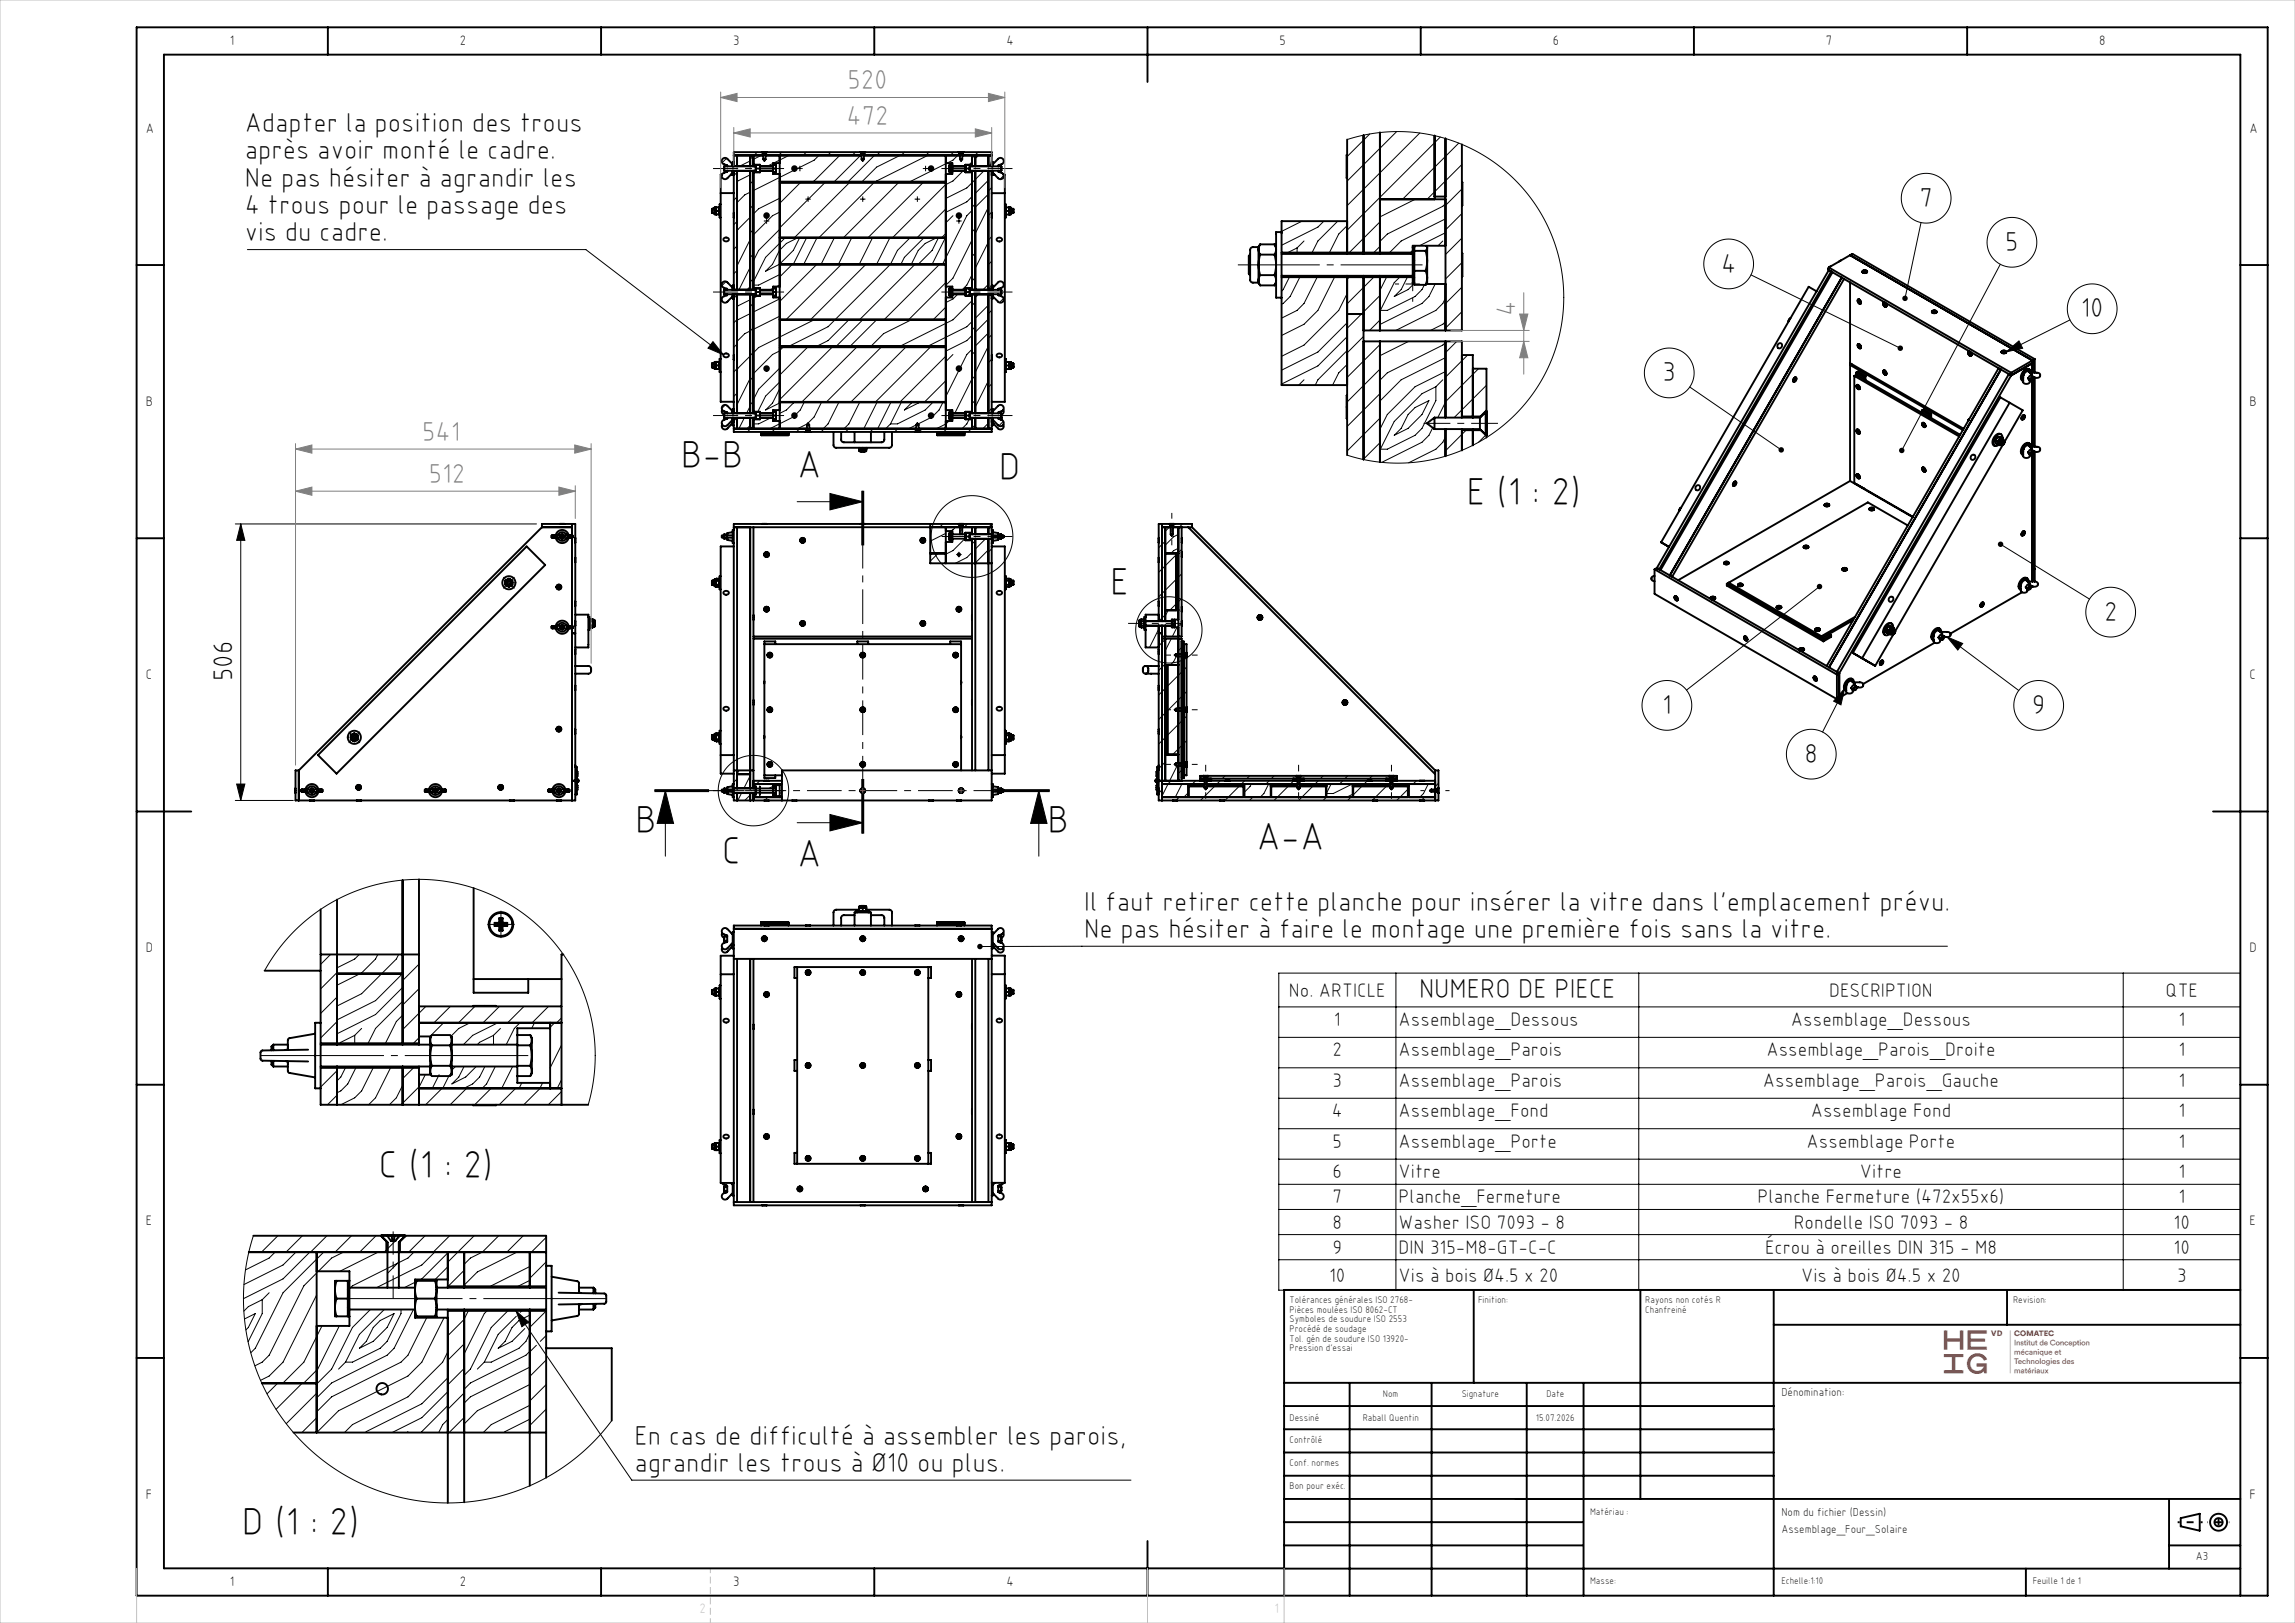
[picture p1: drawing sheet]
<svg xmlns="http://www.w3.org/2000/svg" width="420mm" height="297mm" viewBox="0 0 420 297" stroke-linecap="round" stroke-linejoin="round" font-family="sans-serif">
<defs><g id="words">
<g font-size="7.1">
<text x="124.6" y="85.6">B-B</text>
<text x="145.9" y="87.5">A</text>
<text x="182.8" y="87.8">D</text>
<text x="268.4" y="92.3">E (1 : 2)</text>
<text x="203.2" y="109">E</text>
<text x="116.2" y="152.4">B</text>
<text x="191.7" y="152.4">B</text>
<text x="229.9" y="155.6">A-A</text>
<text x="132.1" y="158.1">C</text>
<text x="145.9" y="158.7">A</text>
<text x="69.3" y="215.5">C (1 : 2)</text>
<text x="44.3" y="280.9">D (1 : 2)</text>
</g>
<g font-size="5" fill="#808080">
<text x="155.1" y="16.3">520</text>
<text x="154.9" y="22.8">472</text>
<text x="277.4" y="57.8" transform="rotate(-90 277.4 57.8)">4</text>
<text x="77.3" y="80.7">541</text>
<text x="78.5" y="88.4">512</text>
</g>
<g font-size="5">
<text x="44.8" y="24.1">Adapter la position des trous</text>
<text x="44.8" y="29.1">après avoir monté le cadre.</text>
<text x="44.8" y="34.1">Ne pas hésiter à agrandir les</text>
<text x="44.8" y="39.1">4 trous pour le passage des</text>
<text x="351.3" y="37.8">7</text>
<text x="44.8" y="44.1">vis du cadre.</text>
<text x="367" y="45.9">5</text>
<text x="315" y="49.9">4</text>
<text x="380.8" y="58.1">10</text>
<text x="304.3" y="69.8">3</text>
<text x="385" y="113.6">2</text>
<text x="42.6" y="124.6" transform="rotate(-90 42.6 124.6)">506</text>
<text x="304.2" y="130.7">1</text>
<text x="371.9" y="130.7">9</text>
<text x="330.3" y="139.6">8</text>
<text x="198.4" y="166.6">Il faut retirer cette planche pour insérer la vitre dans l'emplacement prévu.</text>
<text x="198.4" y="171.6">Ne pas hésiter à faire le montage une première fois sans la vitre.</text>
<text x="259.7" y="182.6">NUMERO DE PIECE</text>
<text x="116.1" y="264.4">En cas de difficulté à assembler les parois,</text>
<text x="116.1" y="269.4">agrandir les trous à Ø10 ou plus.</text>
</g>
<g font-size="3.6">
<text x="235.9" y="182.4">No. ARTICLE</text>
<text x="334.8" y="182.4">DESCRIPTION</text>
<text x="396.3" y="182.4">QTE</text>
<text x="244.1" y="187.8">1</text>
<text x="256" y="187.8">Assemblage_Dessous</text>
<text x="327.7" y="187.8">Assemblage_Dessous</text>
<text x="398.7" y="187.8">1</text>
<text x="243.9" y="193.3">2</text>
<text x="256" y="193.3">Assemblage_Parois</text>
<text x="323.3" y="193.3">Assemblage_Parois_Droite</text>
<text x="398.7" y="193.3">1</text>
<text x="243.9" y="198.9">3</text>
<text x="256" y="198.9">Assemblage_Parois</text>
<text x="322.6" y="198.9">Assemblage_Parois_Gauche</text>
<text x="398.7" y="198.9">1</text>
<text x="243.7" y="204.5">4</text>
<text x="256" y="204.5">Assemblage_Fond</text>
<text x="331.4" y="204.5">Assemblage Fond</text>
<text x="398.7" y="204.5">1</text>
<text x="243.9" y="210">5</text>
<text x="243.9" y="215.6">6</text>
<text x="256" y="210">Assemblage_Porte</text>
<text x="256" y="215.6">Vitre</text>
<text x="330.6" y="210">Assemblage Porte</text>
<text x="340.4" y="215.6">Vitre</text>
<text x="398.7" y="210">1</text>
<text x="398.7" y="215.6">1</text>
<text x="243.9" y="220.2">7</text>
<text x="256" y="220.2">Planche_Fermeture</text>
<text x="321.7" y="220.2">Planche Fermeture (472x55x6)</text>
<text x="398.7" y="220.2">1</text>
<text x="243.9" y="224.8">8</text>
<text x="256" y="224.8">Washer ISO 7093 - 8</text>
<text x="328.3" y="224.8">Rondelle ISO 7093 - 8</text>
<text x="397.8" y="224.8">10</text>
<text x="243.9" y="229.4">9</text>
<text x="256" y="229.4">DIN 315-M8-GT-C-C</text>
<text x="323" y="229.4">Écrou à oreilles DIN 315 - M8</text>
<text x="397.8" y="229.4">10</text>
<text x="243.2" y="234.5">10</text>
<text x="256" y="234.5">Vis à bois Ø4.5 x 20</text>
<text x="329.6" y="234.5">Vis à bois Ø4.5 x 20</text>
<text x="398.4" y="234.5">3</text>
</g>
<g font-size="2.5">
<text x="42.1" y="8.2">1</text>
<text x="84.2" y="8.2">2</text>
<text x="134.2" y="8.2">3</text>
<text x="184.2" y="8.2">4</text>
<text x="234.2" y="8.2">5</text>
<text x="284.2" y="8.2">6</text>
<text x="334.2" y="8.2">7</text>
<text x="384.2" y="8.2">8</text>
<text x="26.7" y="24.2">A</text>
<text x="411.7" y="24.2">A</text>
<text x="26.7" y="74.2">B</text>
<text x="411.7" y="74.2">B</text>
<text x="26.7" y="124.2">C</text>
<text x="411.7" y="124.2">C</text>
<text x="26.7" y="174.2">D</text>
<text x="411.7" y="174.2">D</text>
<text x="26.7" y="224.2">E</text>
<text x="411.7" y="224.2">E</text>
<text x="26.7" y="274.2">F</text>
<text x="411.7" y="274.2">F</text>
<text x="42.1" y="290.2">1</text>
<text x="84.2" y="290.2">2</text>
<text x="134.2" y="290.2">3</text>
<text x="184.2" y="290.2">4</text>
</g>
<text font-size="2.5" fill="#e1251b" x="355.8" y="251.5">⟫</text>
<g font-size="2.5" fill="#c0c0c0">
<text x="128" y="295.3">2</text>
<text x="233.3" y="295.3">1</text>
</g>
<g font-size="2.1">
<text x="326" y="255.5">Dénomination:</text>
<text x="326" y="277.5">Nom du fichier (Dessin)</text>
<text x="326" y="280.5">Assemblage_Four_Solaire</text>
<text x="401.9" y="285.5">A3</text>
</g>
<g font-size="1.8">
<text x="236" y="238.4">Tolérances générales ISO 2768-</text>
<text x="270.5" y="238.4">Finition:</text>
<text x="301.1" y="238.4">Rayons non cotés R</text>
<text x="368.4" y="238.4">Revision:</text>
<text x="236" y="240.2">Pièces moulées ISO 8062-CT</text>
<text x="236" y="242">Symboles de soudure ISO 2553</text>
<text x="236" y="243.7">Procédé de soudage</text>
<text x="236" y="245.5">Tol. gén de soudure ISO 13920-</text>
<text x="301.1" y="240.2">Chanfreiné</text>
<text x="236" y="247.3">Pression d'essai</text>
<text x="253.1" y="255.7">Nom</text>
<text x="267.5" y="255.7">Signature</text>
<text x="283" y="255.7">Date</text>
<text x="236" y="260">Dessiné</text>
<text x="249.4" y="260">Raball Quentin</text>
<text x="281.1" y="260">15.07.2026</text>
<text x="236" y="264.1">Contrôlé</text>
<text x="236" y="268.3">Conf. normes</text>
<text x="236" y="272.5">Bon pour exéc.</text>
<text x="291" y="277.2">Matériau :</text>
<text x="291" y="289.8">Masse:</text>
<text x="326" y="289.8">Echelle:1:10</text>
<text x="372" y="289.8">Feuille 1 de 1</text>
</g>
</g></defs>
<g fill="none" stroke="#000" stroke-width=".18">
<path d="M133 29l-.8 .8M134.9 36l-.6 .6M134.9 31.5l-.6 .6M137.3 32l-2.4 1.3M137.3 35.2l-1 .5-1.4 1.4M137.3 29.5l-1.9 .9M137.3 39.8l-2.4 2.5M137.9 28.5l-.6 .6M137.9 37.5l-.6 .6M137.9 33l-.6 .6M138.2 31.5l-.3 .2M138.6 27.8l-.6 .6"/>
<path d="M139.3 28.4l-1.4 .8M141.5 29.9l-1.1 .5M142.7 38.8l-1.3 .7-3.5 3.5M142.7 36.3l-3.9 1.9-.9 1M143.1 27.8l-.6 .6M144.4 28.4l-2.8 1.4M145.2 31.2l-7.3 3.7M146.1 30.8h.5M146.4 30.6v.5M146.5 33.4l-3.8 3.8M147.6 27.8l-.6 .6M147.6 36.4h.5"/>
<path d="M147.9 36.2v.5M149.9 28.4l-.9 .9-3.2 1.6M150.9 33.4l-8.2 8.3M152.1 27.8l-.6 .6M153.7 28.4l-4.9 4.8M155.4 33.4l-10 10M156.5 27.8l-.6 .6M157.5 28.4l-4.8 4.8M157.6 36.4h.5M157.9 36.2v.5M159.9 33.4l-10 10M160 28.4l-4.8 4.8"/>
<path d="M161 27.8l-.6 .6M164.4 33.4l-10 10M164.7 28.4l-4.3 2.2-2.6 2.6M165.5 27.8l-.6 .6M167.6 36.4h.5M167.9 36.2v.5M168.9 33.4l-10 10M169.1 30.8h.5M169.4 30.6v.5M169.8 28.4l-9.5 4.8M170 27.8l-.6 .6M173.1 30l-6.6 3.2"/>
<path d="M173.1 38.2l-5.2 5.2M174.4 39.5l-1.3 1.2M174.5 27.8l-.6 .6M175.3 28.4l-.9 .9-1.1 .5M176.3 31.2l-1.9 1.9-1.3 .7-9.7 9.6M177.9 38.5l-1 1-4.4 8.8M177.9 36l-1 .9-3.8 2M177.9 29.6l-.5 .5M178.5 37.3l-.6 .6M179 27.8l-1.1 1.2M179.1 28.4l-.6 .6M180 31.3l-3.1 3.1-3.8 1.9"/>
<path d="M180.9 38.1l-2.4 4.6M180.9 35.5l-2.4 2.4M180.9 33l-2.4 2.4M181.5 38.8l-.6 .6M181.5 34.3l-.6 .6M181.7 29.6l-.8 .8M183.7 32.1l-.7 .7M246.5 25.5l3.5-.9 3.5-.4 3.5-.1 3.6 .4 3.5 .7 3.4 1.2 3.2 1.5 3 2 2.7 2.2 2.5 2.6 2.1 2.8 1.9 3.1 1.4 3.3 1 3.4 .7 3.5 .2 3.6-.2 3.5-.7 3.6-1 3.4-1.4 3.3-1.8 3-2.1 2.9-2.5 2.6-2.8 2.2-3 1.9-3.2 1.6-3.3 1.2-3.5 .8-3.6 .3h-3.6l-3.5-.5-3.5-.9M250.7 24.5l-4.2 4.2M252.6 36.5h-.1M255.6 24.1l-9.1 9M259 36.5l-6.5 3.2"/>
<path d="M259.8 24.3l-13.3 13.3M263.6 25.1l-17.1 17M264.5 37.3l-.5 .5-10.1 5-1.4 1.4M267 26.2l-10.3 10.3M267.5 34.6l-3 3M267.5 30.1l-6.3 6.4M267.5 39.1l-3 3M45.3 45.7h61.9l25.2 19.2M132.9 51.5l-.8 .8M134.9 58.5l-.6 .6M134.9 54l-.7 .6M134.9 49.5l-.6 .6"/>
<path d="M134.9 45l-.6 .6M134.9 40.5l-.6 .6M137.3 57.4l-2.4 1.3M137.3 54.9l-2.4 1.2M137.3 52.5l-.6 .5M137.3 48.9l-2 4.1M137.3 43.8l-2.4 4.8M137.9 60l-.6 .6-1 .5-1.4 1.4M137.9 55.5l-.6 .6M137.9 51l-.6 .6M137.9 46.5l-.6 .6M137.9 42l-.6 .6"/>
<path d="M138.7 54.1l-.8 .5M139.3 53.8l-.2 .2M140 40.4h.5M140.3 40.2v.5M141.5 52.8l-.6 .2M142.7 52.2l-.6 .2M142.7 54.7l-4.8 2.4M142.7 57.9l-4.8 2.4M142.7 50.2l-3.9 2h-.9M142.7 42l-3.9 3.8-.9 1.9M143.7 43.5l-3.6 3.6-2.2 4.4M144.9 48.4l-2.2 2.3"/>
<path d="M145.9 43.5l-2 1.1-1.3 1.2-1.2 2.6-1.3 1.2 2.5-1.2 2.6-2.6 1.1-2.3M147.6 43.5l-2.4 4.8M149 58.5l-10.2 5.1-.9 1M149.4 48.4l-6.7 6.8M149.5 43.5l-2.4 4.8M152.7 43.5l-2.4 4.8M152.8 58.5l-1.3 1.3-7.1 3.5M153.9 48.4l-10 10M155.3 58.5l-3.8 3.8-2 1M155.9 43.5l-2.4 4.8M157.9 58.5l-4.8 4.8M158.4 48.4l-10 10"/>
<path d="M159.7 43.5l-2.4 4.8M160.4 58.5l-4.8 4.8M162.8 43.5l-2.4 4.8M162.9 48.4l-10 10M166.5 43.5l-2.3 2.3-1.2 2.5M166.7 58.5l-5 2.6-2.3 2.2M167.4 48.4l-10 10M169.1 43.5l-3.6 3.6-.6 1.2M171.3 43.5l-2 1.1-1.3 1.2-1.2 2.5M171.7 43.5l-1.1 2.3-2.5 2.5M171.9 48.4l-10 10M173 43.5l-2.4 4.8"/>
<path d="M173.1 40.8v2.6M173.1 56.2l-2.3 2.2M173.1 51.7l-6.7 6.7M173.1 42.7l-.7 .7M175.2 40.4h.5M175.3 53.8l-.9 .9-1.3 .7M175.5 40.2v.5M177.9 43.9l-3.5 7-1.3 1.3M177.9 50.3l-1 1.9-.8 .8M177.9 55l-3.5 3.5-9.6 4.8M177.9 58.8l-1 1-7.1 3.5M178.5 59.8l-.6 .6"/>
<path d="M178.5 55.3l-.6 .6M178.5 50.8l-.6 .6M178.5 46.3l-.6 .6M178.5 41.8l-.6 .6M179 53.9l-.5 .5M180.9 51.9l-1 1.1M180.9 44.3l-2.4 4.8M180.9 58.4l-2.4 2.4M180.9 55.8l-2.4 2.4M181.5 56.8l-.6 .6M181.5 47.8l-.6 .6M181.5 43.3l-.6 .6"/>
<path d="M181.5 52.2l-.6 .7M183.7 54.6l-.8 .8M234.6 50.7l-.1 .1M236 50.7l-1.2 2.3-.3 .3M237.4 45.4v.8M237.4 45.4l-1.7 .8M237.9 50.7l-1.8 3.6-1.6 1.4M238.3 40.5l-3.8 1.8M238.6 44.1l-1.2 1.3M241 50.7l-2.4 4.8-1.2 1.3-2.9 1.4M242.3 40.5l-1.1 1.1-6.7 3.3M244.2 50.7l-3 6.1-2.6 2.5-4.1 2.1"/>
<path d="M244.8 40.5l-3.6 3.6-1.1 2.1M246.5 53.7l-1.5 3.1-6.4 6.4-4.1 2M246.5 41.3l-1.5 1.5-1.7 3.4M246.5 46.1v.1M246.5 59.1l-5.3 5.3-6.7 3.3M246.9 50.7l-.4 .4M251.4 50.7l-4.9 4.9M252.5 58.6l-1.9 1.9M252.5 54.1l-6 6M252.5 45.1l-1.1 1.1M252.5 40.6l-5.6 5.6M252.6 56.8l-.1 .1"/>
<path d="M253.7 50.7l-1.2 2.5M256.2 50.7l-1 1-2.6 5.1M257.3 52h2.5M257.6 50.7l-1.2 2.3-1.2 1.3 2.5-1.3 1-1M258.5 45.8l-.4 .4M258.5 50.7v2.5M260.7 52.1l-.5 .9-1.2 1.3-5.1 2.5h-1.3M262.6 52l-1.1 2.3-1.3 1.2-7.7 3.9M264 44.1l-.8 .9M264.5 54.6l-.5 .9-1.2 1.3-7.4 3.7M264.5 58.9l-.5 .4-2.2 1.2M264.5 40l-8.1 4.1-2.1 2.1"/>
<path d="M264.5 42.6l-4.7 2.4M267.5 43.6l-3 3M267.5 57l-3 3M267.5 52.6l-3 3M267.5 48.1l-3 3M320.4 50.3l27.4 13.4M351.6 40.7l-3 13.9M366.1 48.4l-18.1 34M378.8 58.5l-11.7 5.9M130.5 62.5l1.9 2.4-2.8-1.2zM132.7 74.1l-.6 .6M134.8 76.5l-.7 .7"/>
<path d="M134.9 72l-.6 .6M134.9 67.5l-.6 .6M134.9 63l-.6 .6M136.2 76.5l-1 1.9M137.3 77.9l-.6 .5M137.3 65.2l-2.4 2.5M137.3 74.3l-.6 1.3M137.3 69.2l-2.4 4.8M137.9 73.4l-.6 .6M137.9 77.9l-1.1 1.1M137.9 69l-.6 .6M137.9 64.5l-.6 .6"/>
<path d="M138 76.7l-.1 .2M141.1 76.4l-2.3 1.2h-.9M141.9 78.4l-.9 .9M142.7 71.2l-1.3 2.6-1.3 1.2 2.7-1.4M142.7 69.9l-2.6 2.6-1.4 2.8M142.7 67.4l-3.9 3.8-.9 1.9M142.7 64.2l-1.3 .7-3.5 3.5M143.3 63.5l-.6 .7M145.1 76.3l-4.2 2.1M145.2 73.6l-1.3 1.4-1.2 .6M146.4 78.4l-.6 .6M147.2 73.6l-.7 1.4-.8 .8"/>
<path d="M147.8 63.5l-5.1 5.1M150.3 73.6l-1.3 2.7-1.3 1.3-1.7 .8M150.8 78.4l-.6 .6M152.3 63.5l-9.6 9.6M153.5 73.6l-2 4-.8 .8M155.3 78.4l-.6 .6M156.8 63.5l-10 10M157.3 73.6l-2 4-.8 .8M159.8 78.4l-.6 .6M160.5 73.6l-2.4 4.8M161.3 63.5l-10 10M163 77.6l-.9 .8"/>
<path d="M163 73.6l-2.4 4.8M164.3 78.4l-.6 .6M164.9 73.6l-1.9 4M165.7 63.5l-10 10M166.8 73.6l-1.3 1.4 2.7-1.4M167.7 77.8l-1.4 .6M168.8 78.4l-.5 .6M170.2 63.5l-10 10M170.3 76.4l-2.3 1.2M170.6 73.8l-1.3 1.2-5.1 2.6h-1.2M172.6 73.6l-.7 1.4-1.1 1.1M173.1 69.7l-3.9 3.8"/>
<path d="M173.1 65.2l-8.4 8.3M173.1 66.1v2.7M173.1 66.1v.1M173.3 78.4l-.9 .9M173.7 77l-.6 .6-1.7 .8M174.4 64.9l-1.3 1.2M175.4 67.9l-2.3 4.7M177.4 76.7l-.5 .9-.8 .8M177.8 78.4l-.6 .6M177.9 63.9l-1 1-1.1 2.3M177.9 61.4l-1 .9-3.8 2M177.9 69.3l-3.2 6.3"/>
<path d="M178.5 64.3l-.6 .6M178.5 77.7l-.6 .6M178.5 73.3l-.6 .6M178.5 68.8l-.6 .6M180.9 63.5l-2.4 4.6M180.9 60.9l-2.4 2.4M180.9 69.7l-2.4 4.8M180.9 77.3l-1 1.1M181.5 61.3l-.6 .6M181.5 74.7l-.6 .6M181.5 70.3l-.6 .6M181.5 65.8l-.6 .6"/>
<path d="M183.6 77.1l-.8 .8M238.6 69.5l-.9 1M246.5 66.7l-1.5 1.5-1.1 2.3M246.5 64.2l-5.3 5.3-.5 1M246.5 61.6l-5.3 5.4-6.7 3.3M249.5 61.6l-3 3M252.5 72l-6 6M252.5 67.6l-6 6M252.5 63.1l-6 6M252.5 76.5l-6 6M255.2 77.1l5-5.1 2.6-1.2v2.5l-2.6 5.1-1.2 1.3-5.1 2.5h-1.3zM257.7 75.9l1.3-1.3 2.5-1.3-1.3 2.6-2.5 2.5-2.5 1.3 1.2-1.3z"/>
<path d="M257.8 62.5l-5.3 2.6M262.2 78.3l-.7 1.4-1.3 1.2-7.3 3.7M264 69.5l-1.2 1.3M264.5 80l-.5 .9-1.2 1.3-5 2.5M264.5 68l-5.5 2.8-5.1 5.1-1.4 2.7M264.5 65.4l-8.1 4.1-3.9 4M264.5 62.7l-.5 .5-10.1 5-1.4 1.4M264.5 73.6l-1.4 2.8M266.6 62.5l-2.1 2M268.3 78.7l-3.8 3.8M268.6 65l-4.1 4M270.6 67.5l-6.1 6"/>
<path d="M271.9 79.6l-1.3 1.3M272 75l-1.2 1.2M272 70.5l-5.9 5.9M309.2 70.8l16.8 11.5M367.1 64.4l2.4-2 .7 1.3zM43.1 95.9h55.1M44.1 95.9l.7 3h-1.5zM44.1 95.9v50.6M102.6 98.2h.5M102.9 97.9v.5M145.9 91.8h12M146.6 98.9h.5"/>
<path d="M146.9 98.6v.5M151.9 90.3l6 1.5-6 1.5zM157.7 89.8v10M157.9 89.8v10M158.1 89.8v10M168.6 98.9h.5M168.9 98.6v.5M172.6 95.9l-.6 .6M173.1 97.6l-2.9 1.4M174.9 96.5l-.5 .4-.5 .3M176.1 96.8l-.4 .5M176.6 98.6l-2.2 2.2-1.3 .6"/>
<path d="M177.1 95.9l-.6 .6M177.9 97.3l-.2 .2M178.5 98.9l-.6 .6M178.7 96.5l-.2 .2M180.3 98.6l-1.8 1.9M181.5 95.9l-.6 .6M213.2 99l-1.2 1.2M214 96.5l-.8 .7M215.6 97.8l-.8 .4-1.6 1.6M216.4 95.9l-.8 .7M252.5 81l-3 3.1M252.6 82.2l-.1 .1"/>
<path d="M366.1 99.6l16.3 10M102 107.4h.5M102.3 107.2v.5M102.6 114.8h.5M102.9 114.5v.5M140 111.5h.5M140 101.5h.5M140.3 101.2v.5M140.3 111.2v.5M140.6 119.9h.5M140.9 119.6v.5M146.6 114.1h.5"/>
<path d="M146.9 113.8v.5M157.6 119.9h.5M157.9 119.6v.5M168.6 114.1h.5M168.9 113.8v.5M171.7 101.3l-1.5 1.4M174.6 119.9h.5M174.9 119.6v.5M175.2 111.5h.5M175.2 101.5h.5M175.5 101.2v.5M175.5 111.2v.5"/>
<path d="M177.9 101.1l-1 .9-2.1 1.1M180.9 100.6l-2.4 2.4M181.5 100.4l-.6 .6M212 115.1l-1.6 3.4M213.2 112.5l-1.1 1.1M213.2 117l-1.2 1.2M213.8 111.7l-.6 1M214.3 116.9l-1.1 2.2M215.4 114.8l-.9 1.7M215.5 101.3l-3.5 3.4M215.6 100.3l-.8 .5-.5 .5M215.6 119.4l-.1 .3"/>
<path d="M216.2 109.5l-2.1 2.2M216.2 105l-4.2 4.2M216.2 100.5l-.6 .6M216.2 114l-.6 .6M216.9 117.9l-1.3 1.2M230.3 113h.5M230.6 112.7v.5M333 107.3l-24.4 19M356.3 116.6l2.9 1.2-.9 1.2zM356.3 116.6l13.1 9.8M64.7 134.7l.3 .4M65 134.7l-.3 .4"/>
<path d="M102 133.4h.5M102.3 133.2v.5M140.6 129.9h.5M140.6 139.9h.5M140.9 129.6v.5M140.9 139.6v.5M157.6 129.9h.5M157.6 139.9h.5M157.9 129.6v.5M157.9 139.6v.5M174.6 129.9h.5M174.6 139.9h.5"/>
<path d="M174.9 129.6v.5M174.9 139.6v.5M213.2 139.4l-1.2 1.2M213.2 121.5l-1.2 1.2M213.3 138.1h-.1M215.3 120.1l-.5 1-.6 .6M217.1 135.5l-2.5 2.6M217.1 131.1l-5.1 5.1M217.1 126.6l-5.1 5.1M217.1 122.1l-5.1 5.1M245.9 128.6h.5M246.1 128.3v.5"/>
<path d="M337.6 126l-.7 3-1.3-.7zM337.6 126l-4.1 8M43.1 146.5h10.6M43.3 143.5h1.5l-.7 3zM56.8 144.7h.5M57.1 144.4v.5M65.4 144.1h.5M65.6 143.8v.5M79.4 144.7h.5M79.7 144.4v.5M91.4 144.1h.5M91.6 143.8v.5"/>
<path d="M102 144.7h.5M102.3 144.4v.5M119.8 144.7h10M119.8 144.5h10M119.8 144.9h10M121.8 144.7l1.5 6h-3zM121.8 144.7v12M134.9 142.5l-.6 .6M135.2 141l-.3 .7M135.7 145.1l-.7 1.4M137.3 142l-1.1 2.2M137.3 145.5l-1 1"/>
<path d="M137.9 144l-.2 .2M139 142.9l-.6 .6-.2 .5M139.1 145.1h.1M140.5 145.9l-.6 .6M141.5 143.9l-.8 .4M141.7 145.7l-.4 .2M142.3 143.5l-.4 .2M143.1 143.3l-.2 .2M143.1 145l-.4 .2M145.9 150.6h12M151.9 149.1l6 1.5-6 1.5zM157.7 142.6v10"/>
<path d="M157.9 142.6v10M158.1 142.6v10zM182.1 144.7h10M182.1 144.5h10M182.1 144.9h10M190.1 144.7l1.5 6h-3zM190.1 144.7v12M212.6 144.5l-.6 .6M213.7 143.5l-1.1 2.2M214.3 142.9l-.6 .6M215.4 140.1l-1.4 2.8M215.8 145.9l-.6 .6"/>
<path d="M216.3 143.5l-1.2 2.4M217 140.2l-1.4 1.3M217.3 145.2l-.6 .7M217.3 145.2h.1M217.4 145l-.1 .2M218.8 142.9l-1.3 1.2M219.7 142h-.1M223.3 142.9l-3.6 3.6M224.2 142l-.5 .5M227.8 142.9l-3.6 3.6M228.7 142l-.5 .5M229 143.5l-.2 .4-1.1 1"/>
<path d="M229.3 145.9l-.6 .6M232.2 143.5l-.9 1.7-.7 .7M232.3 142.9l-.6 .6M233.2 142l-.5 .5M237.4 142.2l-4.2 4.3M241.2 142.9l-3.6 3.6M242.1 142l-.5 .5M242.7 145.9l-.6 .6M243.6 143.5l-.9 1.7M245.7 142.9l-.6 .6M246.6 142l-.5 .5M247.2 145.9l-.6 .6"/>
<path d="M247.5 143.5l-3.5 1.7h-1.3M247.5 145.3l-1 .6M250.2 142.9l-2.6 2.6M251.1 142l-.5 .5M254.4 143.2l-3.3 3.3M255.6 142l-.7 .7M257.6 144.4l-2 2.1M259.2 142.9l-.6 .6M260.7 145.9l-.6 .6M261.4 143.5l-.9 1.7-.7 .7M263.2 143.3l-.6 .6M48.4 177.6l1.5-2.4 1.8-2.4 2-2.2 2.2-2.1 2.3-1.8 2.5-1.5 2.6-1.4 2.7-1.1 2.9-.8 2.8-.6 2.9-.3 2.9-.1 2.9 .2 2.9 .5 2.9 .8 2.8 1 2.6 1.2 2.6 1.5 2.4 1.7 2.3 1.9 2 2.1 1.8 2.3 1.6 2.5 1.4 2.6 1.2 2.6 .9 2.9 .6 2.9 .4 2.9 .1 3-.1 2.9-.5 3-.7 2.8"/>
<path d="M60.5 174.7l-1.8 1.8M61.7 178l-3 3M65.7 174.7l-.8 .8-3.2 1.6M69.1 174.7l-.4 .8-2.5 2.5-4.5 2.3M73 174.7l-.5 .8-6.3 6.3-4.5 2.3M73.7 178.2l-5 4.9-7 3.5M74 174.7l-.3 .3M76.7 176.4l-3 3M90.4 169.2h2.5M91.7 167.9v2.5M139.6 171.8h.5M139.9 171.5v.5"/>
<path d="M147.6 178h.5M147.9 177.7v.5M157.6 178h.5M157.6 171.8h.5M157.9 171.5v.5M157.9 177.7v.5M167.6 178h.5M167.9 177.7v.5M175.6 171.8h.5M175.9 171.5v.5M234 178.1h176v58h-176zM255.5 178.1v58"/>
<path d="M299.9 178.1v58M356.4 173.2h-177.1M388.6 178.1v58M61.7 187l-3 3M61.7 182.5l-3 3M61.7 195.9l-3 3M63.2 195.4l-.8 1.7-.7 .7M64.9 189.5v1.4M64.9 189.5l-2.7 1.4M65.1 195.4l-1.5 3-1.2 1.2-.7 .4M66.2 188.2l-1.3 1.3M68.3 195.4l-2.1 4.2-1.3 1.3-2.5 1.3"/>
<path d="M71.5 195.4l-2.8 5.5-1.2 1.3M73.7 180.7l-5 5-7 3.5M73.7 185.8l-1.2 1.1-2 4M73.7 183.2l-5 5-1.3 2.7M73.7 198.6l-1.2 2.3-1.2 1.3M75.7 195.4l-2 2M76.7 189.9l-1 1M76.7 198.9l-3 3M76.7 180.9l-3 3M77.8 196.7l-1.1 2.3M77.9 184.2l-4.2 4.2M80.4 196.7l-1.3 2.5"/>
<path d="M80.9 199.2l-3 3M81.2 187.2l-2.5 2.5M82.3 196.7l-1.3 2.5M82.4 184.2l-3 3M83.3 195.2l-.6 .7M84.9 195.2l-.9 1.9-1.3 1.3 2.5-1.3 2-1.9M85.4 199.2l-3 3M86 187.2l-2 1-1.5 1.5M86.9 184.2l-3 3M88.7 195.2l-.9 1.9-1.3 1.3-1.6 .8M89.9 199.2l-3 3M90.3 189.5l-2.5 1.2-.5 .5"/>
<path d="M90.3 189.5v1.7M90.6 195.2l-1.6 3.2-.8 .8M91.1 187.2l-4.6 2.3-1.7 1.7M91.4 184.2l-3 3M91.6 188.2l-1.3 1.3M93.8 195.2l-2 4M94.4 199.2l-3 3M95.2 187.2l-1.1 1-1.5 3M95.5 198.2l-.5 1M95.9 184.2l-3 3M97.8 187.2l-.5 1M98.9 199.2l-3 3"/>
<path d="M99.3 198.2l-.5 1M100.4 184.2l-3 3M101.5 187.2l-1 1M102.8 186.3l-.9 .9M102.8 199.7l-2.5 2.5M102.8 197.6l-.8 1.6M102.8 191.2l-2.1 4.2M140 182h.5M140.3 181.7v.5M147.6 195h.5M147.9 194.7v.5M157.6 195h.5"/>
<path d="M157.9 194.7v.5M167.6 195h.5M167.9 194.7v.5M175.2 182h.5M175.5 181.7v.5M234 184.3h176M234 189.8h176M234 195.4h176M61.7 200.4l-1.8 1.8M140 208h.5M140.3 207.7v.5M146.1 217.6h.5"/>
<path d="M146.4 217.3v.5M147.6 212h.5M147.9 211.7v.5M157.6 212h.5M157.9 211.7v.5M167.6 212h.5M167.9 211.7v.5M169.1 217.6h.5M169.4 217.3v.5M175.2 208h.5M175.5 207.7v.5M234 201h176"/>
<path d="M234 206.5h176M234 212.1h176M234 216.7h176M46.4 226.1l-.9 3.2-.6 3.3-.3 3.2v3.3l.3 3.3 .5 3.2 .9 3.2 1.1 3.1 1.4 2.9 1.6 2.9 1.9 2.7 2.1 2.5 2.3 2.3 2.5 2.2 2.7 1.8 2.9 1.7 3 1.3 3.1 1.2 3.1 .8 3.3 .5 3.3 .3h3.3l3.3-.3 3.2-.6 3.2-.9 3.1-1.2 2.9-1.4 2.9-1.7 2.6-1.9 2.5-2.2 2.3-2.3 2-2.5M48 237.8l-2.6 1.3-.8 .8M48 237.8v2.6l-2.6 5.1M49.3 236.6l-1.3 1.2M50.3 229.1l-1 1.1-4.4 2.2M50.9 226.1l-3 3M54.1 229.1l-2.3 2.4-7.2 3.6M55.3 226.1l-3 3M56.7 229.1l-4.9 4.9-7.2 3.6"/>
<path d="M57.9 233l-2.3 2.3-6.3 12.7-1.3 1.3-1.4 .6M57.9 237l-6.1 12.3-2.5 2.5-1.6 .8M59.2 229.1l-7.4 7.5-5.1 10.1-.8 .9M59.8 226.1l-3 3M62.8 229.1l-2.1 1.1-2.4 2.4M64.3 226.1l-3 3M67.8 239.6l-3.3 3.3-3.8 7.6M68.8 226.1l-3 3M69.2 229.1l-7 3.5M70.3 239.6l-4.5 4.6-2.6 5.1M70.7 228.7l-.4 .4M73 230.9l-2.1 2.1"/>
<path d="M73.3 226.1l-2.4 2.4M73.4 239.6v.8l-2.6 5.1-1.2 1.2-5.1 2.6h-1.3M75.7 239.6l-3.6 7.1-1.3 1.3-10.1 5.1-2.8 2.7M75.7 229.1l-1 1.1-10.2 5.1-.3 .3M75.9 234.7l-1.9 .9M77.8 226.1l-3 3M79.5 229.1l-2.3 2.4-8.3 4.1M81.9 229.3l-4.9 4.8M81.9 231.8l-2.3 2.3M82 239.9h-.1M82.3 226.1l-3 3M84.9 232.5l-2.9 2.9"/>
<path d="M85.7 239.9l-.8 1.5M86.8 226.1l-4.9 4.9M89.1 239.9l-.5 .5-3.7 7.3M91.3 226.1l-3 3-2.2 1.1-1.2 1.2M92.9 239.9l-3 3-3.8 7.6-1.2 1.2M94.4 239.9l2.3 2-1.2 .9zM94.4 239.9l21.2 31h91.4M94.6 229.1l-7.2 3.7-2.5 2.4M95.5 239.9l-.3 .2M95.8 226.1l-3 3M96.9 231.8l-7.1 3.6M96.9 234.3l-2.1 1.1"/>
<path d="M99.9 239.9l-2.9 2.9M99.9 230.9l-3 3M99.9 226.4l-3 3M234 221.3h176M234 225.9h176M234 230.5h176M44.7 241.4l2-1-1.3 2.5-.4 .5M50.8 253.1l-1.9 2M55.3 253.1l-4.8 4.8M57.9 259.5l-2.6 2.7M57.9 255l-5.5 5.5M58.9 242.6l-3.3 6.7-3.9 3.8"/>
<path d="M60.7 250.5l-2.8 2.8M62.1 242.6l-4 7.9-2.6 2.6M63.2 249.3l-1.2 1.2M68.3 242.9l1.3-1.3 2.5-1.2-1.3 2.5-2.5 2.6-2.5 1.2 1.2-1.2zM78.1 241.1l-3.4 6.9-1.3 1.3-12.7 6.3-2.8 2.8M81.3 241.1l-4.1 8.2-2.5 2.5-12.7 6.4-3.9 4M81.9 247.4l-.9 1.9-6.3 6.3-10.2 5.1-1.5 1.5M81.9 254.7l-4.7 4.7-5.4 2.8M81.9 259.8l-.9 .9-.7 1.5M81.9 257.2l-4.8 5M81.9 252.1l-4.7 4.8-10.3 5.3M84.9 259.4l-2.7 2.8"/>
<path d="M84.9 254.9l-3 3M84.9 250.4l-3 3M84.9 245.9l-3 3M84.9 241.4l-3 3M88.6 249.3l-1.2 1.2M94.5 240.9l-3.3 3.3-2.6 5.1M95 241.6l-1.3 1.3-1.3 2.6-1.2 1.2 2.5-1.2 2.3-2.4M96.8 244.3l-.6 1.2-1.2 1.2-5.1 2.6h-1.3M96.9 247.3l-.7 .7-10.1 5.1-1.2 1.1M96.9 250.2l-10.8 5.4-1.2 1.2M96.9 259.7l-4.6 2.5M96.9 253.4l-9.5 4.8-2.5 2.4"/>
<path d="M96.9 257.2l-7 3.5-1.5 1.5M96.9 240.7l-1 .5M96.9 241.5l-.3 .7M98.2 246.2l-1.3 1.2M99.9 257.9l-3 3M99.9 253.4l-3 3M99.9 248.9l-3 3M99.9 244.4l-1 1.1M74.7 262l-.2 .2"/>
<circle cx="352.5" cy="36.3" r="4.6"/>
<circle cx="316.4" cy="48.3" r="4.6"/>
<circle cx="368.2" cy="44.3" r="4.6"/>
<circle cx="382.9" cy="56.5" r="4.6"/>
<circle cx="305.5" cy="68.2" r="4.6"/>
<circle cx="177.9" cy="98.2" r="7.5"/>
<circle cx="213.9" cy="115.3" r="6.1"/>
<circle cx="386.3" cy="112" r="4.6"/>
<circle cx="305.1" cy="129.1" r="4.6"/>
<circle cx="331.5" cy="138" r="4.6"/>
<circle cx="373.1" cy="129.1" r="4.6"/>
<circle cx="137.9" cy="144.7" r="6.4"/>
</g>
<g fill="none" stroke="#000" stroke-width=".35">
<path d="M25 5h390v287h-390zM60 5v5M110 5v5M160 5v5M210 5v10M260 5v5M310 5v5M360 5v5M130.4 38.2v.8M130.4 38.2h.3M130.4 39h.3M131 37.9l-.3 .1v1.2h.3"/>
<path d="M131 38.9l.1 .3M131 38.3l.1 .3M131 38.3v.6M131 38.9v.3M131 37.9v.4M131 39.2h.1M131 37.9h.1M131.1 38.6l-.1 .3M131.1 37.9l-.1 .4M131.1 39.2h.5M131.1 37.9h.5M131.1 38.6h.5"/>
<path d="M131.6 38.6v.6M131.6 37.9v.7M131.6 39.2h.1M131.6 37.9h.1M131.9 37.4h-.2v2.4h.2M131.9 35.3h2.4M132.1 31.9h-.2v41.6h2.4M132.6 30.4v.8M132.6 30.4h5.7M132.6 31.2h5.7M133.1 31.2l-.1 .2-.5 .2a.6 .6 0 0 0-.3 .9 .6 .6 0 0 0 .9 .1l1-1M133.8 31.9h.3"/>
<path d="M134.1 30.1l-1-1a.6 .6 0 0 0-.9 .1 .6 .6 0 0 0 .3 .9l.5 .1 .1 .2M134.1 31.2v.8h.2M134.3 39v.8M134.3 39.8h.1M134.3 39h.1M134.3 30.4h.1M134.3 31.2h.1M134.3 31.3v21.7M134.3 29.6h-.2v.8M134.3 31.3h3.6M134.3 30.4h3.6M134.3 28.4h5.4"/>
<path d="M134.9 31.2v21.8M134.9 28.4v2M137.3 31.2v21.8M137.3 28.4v2M137.9 31.2v.1M137.9 30.4h.1M137.9 28.4v2M137.9 31.3v21.7M137.9 30.1l1.2 .1M138.3 31.2l.1 .3M138.3 30.5l.1 .3M138.3 30.5v.7"/>
<path d="M138.4 30.8l-.1 .4M138.4 30.2l-.1 .3M138.4 30.8h.6M138.4 31.5h.6M138.4 30.2h.6M139 30.8l.1 .4M139 30.2l.1 .3M139 31.5h.1M139 30.2h.1M139.1 31.2l-.1 .3M139.1 30.5v.7M139.1 30.5l-.1 .3"/>
<path d="M139.1 31.2v.3M139.1 30.2v.3M139.1 31.5h-1.2M139.1 30.4h2.4M139.1 31.2h2.4M139.4 27.8h.1M139.4 27.8h-5.1v2.6M139.4 27.8l.3 .3M139.5 27.9h.8M139.6 28v.4M139.7 28.1h.4M139.7 29.1h.4"/>
<path d="M139.7 29.1l.2 .3 .2-.3M139.7 28.1v1M140.1 39.5h.2M140.1 39.4v.1M140.1 39.4h.1M140.1 28.1v1M140.1 28.4h17.6M140.1 28v.4M140.2 39.5v.2M140.2 39.4v.1M140.2 39.5h-.1M140.2 39.2v.2"/>
<path d="M140.2 39.7h.1M140.2 39.2h.1M140.2 39.2l.1 .2M140.3 39.4h-.2M140.3 39.5l-.1 .2M140.3 39.5h.1M140.3 39.4h.1M140.3 27.8h.1M140.3 39.5v.2M140.3 27.8l-.2 .3M140.3 27.8h17.1M140.3 39.5h.2"/>
<path d="M140.3 39.2l.1 .2M140.3 39.2v.2M140.4 39.4v.1M140.4 39.5h.1M140.4 39.5l-.1 .2M140.5 39.4v.1M140.5 39.4h-.2M140.5 39.4h-.1M141.5 30.8h.5M141.5 31.5h.5M141.5 30.2h.5M142 30.8v.4"/>
<path d="M142 30.2v.3M142 31.2v.3M142 30.5v.7M142 30.5v.3M142.7 28.4v50M142.7 29.8h-1.2v2h1.2M142.7 33.4h30.4M142.7 33.2h30.4M145.2 30.8h.1M145.2 30.8v.1M145.3 30.9v.2M145.3 30.8v.1"/>
<path d="M145.3 30.9h-.1M145.3 30.6v.2M145.3 31.1h.1M145.3 30.6h.1M145.3 30.6l.1 .2M145.3 30.9h.1M145.4 30.8h.1M145.4 30.9l-.1 .2M145.4 30.9h.1M145.4 30.8h.2M145.4 30.9v.2M145.4 30.6l.1 .2"/>
<path d="M145.4 30.6v.2M145.5 30.9h.1M145.5 30.8v.1M145.5 30.9l-.1 .2M145.6 30.9h-.2M145.6 30.8v.1M145.6 30.8h-.1M157.4 27.8h.1M157.4 27.8l.3 .3M157.5 27.9h.8M157.6 28v.4M157.7 29.1h.4"/>
<path d="M157.7 28.1v1M157.7 29.1l.2 .3 .2-.3M158.1 28.4h17.6M158.1 28v1.1M158.3 27.8h.1M158.3 27.8l-.2 .3h-.4M158.3 27.8h17.1M170.2 30.9h.2M170.2 30.8v.1M170.2 30.8h.1M170.3 30.9v.2M170.3 30.8v.1"/>
<path d="M170.3 30.9h-.1M170.3 30.6v.2M170.3 31.1h.1M170.3 30.6h.1M170.3 30.6l.1 .2M170.4 30.8h-.2M170.4 30.9h.1M170.4 30.8h.1M170.4 30.9l-.1 .2M170.4 30.9v.2M170.4 30.9h.2M170.4 30.6v.2"/>
<path d="M170.5 30.8v.1M170.5 30.9h.1M170.5 30.9h-.1M170.6 30.8h-.2M170.6 30.8v.1M170.6 30.8h-.1M173.1 28.4v50M173.1 29.8h1.2v2h-1.2M173.1 33.3h-30.3v.1M173.8 31.2v.3M173.8 30.5v.7M173.8 30.5v.3"/>
<path d="M173.8 30.8v.4M173.8 30.2v.3M173.8 30.8h.5M173.8 31.5h.5M173.8 30.2h.5M174.3 30.4h2.4M174.3 31.2h2.4M175.4 39.5v.2M175.4 39.4v.1M175.4 39.2v.2M175.4 39.7h.1M175.4 39.2h.1"/>
<path d="M175.4 39.2l.1 .2M175.4 39.5h.1M175.4 39.4h-.1v.1h.1M175.4 27.8h.1M175.4 27.8l.3 .3M175.5 39.4h-.1M175.5 39.5h.1M175.5 39.4h.1M175.5 39.5l-.1 .2M175.5 27.9h.8M175.5 39.5v.2M175.5 39.4h.2v.1h-.2"/>
<path d="M175.5 39.2l.1 .2M175.5 39.2v.2M175.6 39.4v.1M175.6 39.5l-.1 .2M175.6 28v.4M175.7 28.1h.4M175.7 29.1h.4M175.7 28.1v1M175.7 29.1l.2 .3 .2-.3M176.1 28.1v1M176.1 28.4h5.4M176.1 28v.4"/>
<path d="M176.3 27.8h.1M176.3 27.8h5.2v2.6M176.3 27.8l-.2 .3M176.7 31.2v.3M176.7 30.5v.7M176.7 30.5v.3M176.7 30.2h.1M176.7 30.2v.3M176.7 31.5h.1M176.7 31.5h1.2M176.7 30.8v.4M176.7 30.8h.7"/>
<path d="M176.7 31.5h.7M176.7 30.2h.7M177.4 30.8l.1 .4M177.4 30.2l.1 .3M177.5 31.2l-.1 .3M177.5 30.5l-.1 .3M177.5 30.5v.7M177.5 30.4h5.7M177.5 31.2h5.7M177.9 31.2v.1M177.9 30.4h.1M177.9 30.1l-1.2 .1"/>
<path d="M177.9 28.4v2M177.9 31.3v21.7M177.9 31.3h3.6M177.9 30.4h3.6M178.5 31.2v21.8M178.5 28.4v2M180.9 31.2v21.8M180.9 28.4v2M181.5 31.3h.1M181.5 30.4h.1M181.5 31.3v21.7M181.5 39.8h.1"/>
<path d="M181.5 39h.1M181.5 29.6h.2v.8M181.5 35.4h2.4M181.5 39v.8M181.7 30.1l1-1a.6 .6 0 0 1 .9 .1 .6 .6 0 0 1-.3 .9l-.6 .1v.2M181.7 31.2v.8h-.2M181.7 32h.3M182.7 31.2v.2l.6 .2a.6 .6 0 0 1 .3 .9 .6 .6 0 0 1-.9 .1l-1-1M183.2 30.4v.8M183.6 32h.3v41.5h-2.4M183.9 37.4h.2v2.4h-.2M184.1 39.3h.1"/>
<path d="M184.1 38h.1M184.1 38.6v.7M184.1 38v.6M184.1 38h.6M184.1 39.3h.6M184.1 38.6h.6M184.7 38.6v.3M184.7 38v.3M184.7 39.3h.1M184.7 38h.1M184.7 38l.3 .1v1.1l-.3 .1M184.7 38.9v.4"/>
<path d="M184.7 38.3v.3M184.7 38.3v.6M185 38.2h.4M185 39h.4M185.4 38.2v.8M246.5 25.5v21M246.5 28.4h-.1v4.2h.1M249.5 24.7v21.8M252.5 24.3v22.2M252.5 36.5h12M262.5 36h2M262.5 24.8v11.7"/>
<path d="M264.5 25.3v35.2M267.5 33.4h.1v4.2h-.1M267.5 26.4v34.1h-18M25 48.5h5M132.5 43.6l.3-.1a.41 .41 0 0 1 .6 .4 .41 .41 0 0 1-.7 .2 .32 .32 0 0 1-.3-.1 .32 .32 0 0 1 .1-.4zM132.6 53v.8M132.6 53.8h5.7M132.6 53h5.7M133.1 53.8l-.1 .2-.5 .2a.6 .6 0 0 0-.3 .9 .6 .6 0 0 0 .9 .1l1-1M134.1 52.7l-1-1a.6 .6 0 0 0-.9 .1 .6 .6 0 0 0 .3 .9l.5 .1 .1 .2M134.1 53.8v.8h.2M134.3 53h.1"/>
<path d="M134.3 53.8h.1M134.3 53.9v21.7M134.3 52.2h-.2v.8M134.3 53.9h3.6M134.3 53h3.6M134.9 53.8v21.8M137.3 53.8v21.8M137.9 53.8v.1M137.9 53h.1M137.9 53.9v21.7M137.9 52.7l1.2 .1M138.3 53.8l.1 .3"/>
<path d="M138.3 53.1l.1 .3M138.3 53.1v.7M138.4 53.4l-.1 .4M138.4 52.8l-.1 .3M138.4 54.1h.6M138.4 53.4h.6M138.4 52.8h.6M139 53.4l.1 .4M139 52.8l.1 .3M139 54.1h.1M139 52.8h.1M139.1 53.8l-.1 .3"/>
<path d="M139.1 53.1v.7M139.1 53.1l-.1 .3M139.1 53.8v.3M139.1 52.8v.3M139.1 54.1h-1.2M139.1 53.8h2.4M139.1 53h2.4M141.5 54.1h.5M141.5 53.4h.5M141.5 52.8h.5M142 53.4v.4M142 52.8v.3"/>
<path d="M142 53.8v.3M142 53.1v.7M142 53.1v.3M142.7 52.4h-1.2v2h1.2M142.7 43.4h30.4M142.7 58.4h30.4M142.7 48.4h30.4M142.7 58.5h30.4M142.7 43.5h30.4M142.7 48.3h30.4M142.8 43.4v.1M142.8 48.3v.1"/>
<path d="M142.8 58.4v.1M173.1 52.4h1.2v2h-1.2M173.8 53.8v.3M173.8 53.1v.7M173.8 53.1v.3M173.8 53.4v.4M173.8 52.8v.3M173.8 54.1h.5M173.8 53.4h.5M173.8 52.8h.5M174.3 53.8h2.4M174.3 53h2.4"/>
<path d="M176.7 53.8v.3M176.7 53.1v.3M176.7 53.1v.7M176.7 54.1h.1M176.7 52.8h.1M176.7 52.8v.3M176.7 54.1h1.2M176.7 53.4v.4M176.7 54.1h.7M176.7 53.4h.7M176.7 52.8h.7M177.4 53.4l.1 .4"/>
<path d="M177.4 52.8l.1 .3M177.5 53.8l-.1 .3M177.5 53.1v.7M177.5 53.1l-.1 .3M177.5 53.8h5.7M177.5 53h5.7M177.9 53.8v.1M177.9 53h.1M177.9 52.7l-1.2 .1M177.9 53.9v21.7M177.9 53.9h3.6M177.9 53h3.6"/>
<path d="M178.5 53.8v21.8M180.9 53.8v21.8M181.5 53.9h.1M181.5 53h.1M181.5 53.9v21.7M181.5 52.2h.2v.8M181.7 52.7l1-1a.6 .6 0 0 1 .9 .1 .6 .6 0 0 1-.3 .9l-.6 .1v.2M181.7 53.8v.8h-.2M182.5 43.6l.3-.1a.41 .41 0 0 1 .6 .4 .41 .41 0 0 1-.7 .3 .32 .32 0 0 1-.3-.2 .32 .32 0 0 1 .1-.4zM182.7 53.8v.2l.6 .2a.6 .6 0 0 1 .3 .9 .6 .6 0 0 1-.9 .1l-1-1M183.2 53v.8M228.8 46.6l-.3 .2v3.3l.3 .3"/>
<path d="M230.3 45.2h-1a1.03 1.03 0 0 0-.5 1.4v3.4a2.06 2.06 0 0 0 .2 1.6l1.3 .1M230.3 45.7l.3 .9M230.3 45.7v2.8M230.3 48.5l.3 1.8M230.3 45.2v.5M230.3 48.5v2.8M230.3 51.3v.4M230.3 51.3l.3 .9M230.3 51.7l.3 .5M230.6 46.6l-.3 1.9M230.6 44.7l-.3 1M230.6 50.3l-.3 1"/>
<path d="M230.6 44.7l-.3 .5M230.6 50.3h2.6M230.6 46.6h2.6M230.6 44.7h2.6M230.6 52.2h2.6M233.2 46.6l.2 .5a6.1 6.1 0 0 1-.2 3.2M233.2 44.7a1.66 1.66 0 0 1 0 1.9M233.2 50.3a1.66 1.66 0 0 1 0 1.9M233.2 44.7l.3 .5M233.5 51.7l-.3 .5M234.5 50.5h23.8l.2 .2M234.5 42.5v12"/>
<path d="M234.5 42.5h-1v12h1M234.5 54.5v16h12M234.5 50.7h24M234.5 46.2h24M246.5 50.5v32.8M246.5 57.5h3M246.5 40.5h-12v2M249.5 50.5v33.6M252.5 50.5v10M258.5 46.3l-.2 .2h-23.8M258.5 45.2v6.5M258.5 51.7h.3"/>
<path d="M258.5 45.2h.3M258.5 51.7v.3h.3M258.8 45v7.1h2.1M258.8 45.9h2.1M258.8 49.6h2.1M260.9 45.9l.3 1.8M260.9 49.6l.3 1.2M261 52h3.5M261 45l.2 .4M261.1 45.1l.1 .3M261.2 47.7l-.3 1.9M261.2 47.7v3.1"/>
<path d="M261.2 45.4l-.3 .5M261.2 45.4v2.3M261.2 50.8l-.3 1.3M261.2 50.8v.9l-.3 .4M264.5 45h-6v.2M267.5 46.4h.1v4.2h-.1M327.6 58.3l-.3 .5M327.7 58.3l-.3 .2-.1 .3M332.4 53.3l-1.4-.8-27 46.7 1.4 .9M334.7 49.4l33.4 19.3M334.7 49.4l-31.5 54.5M334.7 48.9l33.4 19.3"/>
<path d="M334.7 48.9v.5M335 48.8l-.4 .2 .1 .5M335.1 49.7l-31.5 54.5M335.4 49.8l-31.5 54.5M336.9 47.7l-.3 .1M337.1 50.8l-31.5 54.5M337.5 51l-31.5 54.5M338.6 51.7v14.8l20.8 12M338.6 46.7l33.3 19.3v2.2M338.6 46.7l.4-.2 33.4 19.2M338.6 46.7l-3.9 2.2M340 54.8a.42 .42 0 0 1 .5 .3 .42 .42 0 0 1-.1 .5 .6 .6 0 0 1-.4-.8z"/>
<path d="M340 54.9a.4 .4 0 0 1 .5 .2 .4 .4 0 0 1-.2 .5 .55 .55 0 0 1-.3-.7zM340.1 55.2h.1M340.2 55.2h.1M340.2 55.1v-.1l.1 .2M340.2 55.1l-.1 .1M340.2 55.2v.2M340.3 54.8h-.3M340.3 55.2l.1 .1h-.1M340.3 55.1h-.1M340.3 55.1l-.2 .1M340.3 55.3l.1-.1-.2 .2M340.3 55.3l-.1 .1"/>
<path d="M340.5 55.5v.1M340.6 55.4l-.1 .1M340.8 49.7l.2 .2M340.9 49.6a.43 .43 0 0 1 .5-.2 .43 .43 0 0 1 .3 .4 .43 .43 0 0 1-.5 .2 .43 .43 0 0 1-.3-.4zM340.9 49.6a.39 .39 0 0 1 .5-.2 .39 .39 0 0 1 .2 .4 .4 .4 0 0 1-.4 .2 .4 .4 0 0 1-.3-.4zM341.1 49.6h.1M341.1 49.6l.1 .1M341.1 49.6l.1 .2M341.2 49.7l-.1 .1h.1M341.2 49.7v.1M341.2 49.8h.1M341.3 49.6h.1"/>
<path d="M341.4 49.7l-.1 .1M341.4 49.7l.1 .1h-.2M341.4 49.6v.1M341.4 49.6h-.1M341.4 49.6l-.1 .2M341.7 49.7l-.1 .2M344.7 55.4a.42 .42 0 0 1 .5 .2 .42 .42 0 0 1-.2 .6 .6 .6 0 0 1-.3-.8zM344.7 55.4a.4 .4 0 0 1 .4 .3 .4 .4 0 0 1-.1 .4 .55 .55 0 0 1-.3-.7zM344.8 55.7l.1 .2M344.9 55.7h-.1M344.9 55.7h.1h-.2M344.9 55.7v-.1l.2 .3h-.1"/>
<path d="M344.9 55.7h.1M344.9 55.4h-.2M345 55.9h-.1M345 55.9v-.1l-.1 .1M345 55.9h.1M345.3 55.9l-.2 .2M353.6 57.1l.1 .2M353.6 56.9a.43 .43 0 0 1 .5-.1 .43 .43 0 0 1 .3 .4 .43 .43 0 0 1-.5 .2 .43 .43 0 0 1-.3-.5zM353.6 56.9a.38 .38 0 0 1 .5-.1 .38 .38 0 0 1 .2 .4 .4 .4 0 0 1-.4 .1 .4 .4 0 0 1-.3-.4zM353.9 56.9h.2M353.9 56.9v.2v-.1M353.9 56.9v.1"/>
<path d="M353.9 57h.1M353.9 57.1h-.1h.4h-.1M354.1 57v.1M354.1 57.1h.1M354.1 56.9v.1M354.1 56.9l-.1 .2M354.4 57.1l-.1 .2M410 48.5h5M130.4 66.5v.8M130.4 66.5h.3M130.4 67.3h.3M131 66.2l-.3 .1v1.1l.3 .1"/>
<path d="M131 67.2l.1 .3M131 66.5l.1 .4M131 66.5v.7M131 67.2v.3M131 66.2v.3M131 67.5h.1M131 66.2h.1M131.1 66.9l-.1 .3M131.1 66.2l-.1 .3M131.1 67.5h.5M131.1 66.2h.5M131.1 66.9h.5"/>
<path d="M131.6 66.9v.6M131.6 66.2v.7M131.6 67.5h.1M131.6 66.2h.1M131.9 65.7h-.2v2.4h.2M132.2 75a.6 .6 0 0 0 .3 .9M132.5 64.8l.3-.1a.41 .41 0 0 1 .6 .4 .41 .41 0 0 1-.7 .3 .32 .32 0 0 1-.3-.2 .32 .32 0 0 1 .1-.4zM132.5 76.4v.4M132.5 76.4h.1M132.6 76.4v.4M132.6 75.6v.8M132.6 75.6l-.1 .8"/>
<path d="M132.6 76.4h5.7M132.6 75.6h5.7M133.1 76.4l-.1 .2-.5 .2M134.1 75.3l-1-1a.6 .6 0 0 0-.9 .1 .6 .6 0 0 0 .3 .9l.5 .1 .1 .2M134.1 76.8l-1 1a.6 .6 0 0 1-.9-.1 .6 .6 0 0 1 .3-.9M134.1 77.4l-1 1a.6 .6 0 0 1-.8 .1 .6 .6 0 0 1-.1-.8M134.1 77.2v.6h.2M134.1 76.4v.8M134.1 77.2h.2M134.3 65.8h.1M134.3 65v.8M134.3 65h.1"/>
<path d="M134.3 75.6h.1M134.3 76.4h.1M134.3 76.5v2.5h13.1M134.3 74.8h-.2v.8M134.3 76.5h3.6M134.3 78.4h13.4M134.3 75.6h3.6M134.9 76.4v2M137.3 76.4v2M137.9 76.4v.1M137.9 75.6h.1M137.9 76.5v1.9"/>
<path d="M137.9 75.3l1.2 .1M138.3 76.4l.1 .3M138.3 75.7l.1 .3M138.3 75.7v.7M138.4 76l-.1 .4M138.4 75.4l-.1 .3M138.4 76.7h.6M138.4 76h.6M138.4 75.4h.6M139 76l.1 .4M139 75.4l.1 .3M139 76.7h.1"/>
<path d="M139 75.4h.1M139.1 76.4l-.1 .3M139.1 75.7v.7M139.1 75.7l-.1 .3M139.1 76.4v.3M139.1 75.4v.3M139.1 76.7h-1.2M139.1 76.4h2.4M139.1 75.6h2.4M139.3 79.3v.3h5v-.3M139.3 79v.3M139.3 79.3h5"/>
<path d="M139.8 79.4h.8M139.8 79.3v.1M140.1 67.5h.2M140.1 67.4v.1M140.1 67.4h.1M140.2 67.5v.2M140.2 67.4v.1M140.2 67.5h-.1M140.2 67.2v.2M140.2 67.7h.1M140.2 67.2h.1M140.2 67.2l.1 .2"/>
<path d="M140.3 67.4h-.2M140.3 67.5h.1M140.3 67.5l-.1 .2M140.3 67.4h.1M140.3 67.5v.2M140.3 67.5h.2M140.3 67.2l.1 .2M140.3 67.2v.2M140.4 67.4v.1M140.4 67.5h.1M140.4 67.5l-.1 .2M140.5 67.4v.1"/>
<path d="M140.5 67.4h-.2M140.5 67.4h-.1M140.6 79.3v.1M141.5 76.7h.5M141.5 76h.5M141.5 75.4h.5M142 76v.4M142 75.4v.3M142 76.4v.3M142 75.7v.7M142 75.7v.3M142.7 75h-1.2v2h1.2"/>
<path d="M142.7 73.5h30.4M142.7 63.5h30.4M142.7 63.3h30.4M142.7 73.6h30.4M142.8 73.5v.1M143 79.4h.8M143 79.3v.1M143.8 79.3v.1M144.3 79v.3M145.2 76v.1M145.2 76h.1M145.3 76.1v.2"/>
<path d="M145.3 76v.1M145.3 76.1h-.1M145.3 75.8v.2M145.3 76.3h.1M145.3 75.8h.1M145.3 75.8l.1 .2M145.3 76.1h.1M145.4 76h.1M145.4 76.1l-.1 .2M145.4 76.1h.1M145.4 76h.2M145.4 76.1v.2"/>
<path d="M145.4 75.8l.1 .2M145.4 75.8v.2M145.5 76v.1M145.5 76.1h.1M145.5 76.1l-.1 .2M145.6 76.1h-.2M145.6 76v.1M145.6 76h-.1M147.5 79h.1M147.5 79.1h.8M147.6 78.4v.4M147.7 78.8h.4"/>
<path d="M147.7 77.7h.4M147.7 78.8l-.3 .2M147.7 77.7v1.1M147.7 77.7l.2-.2 .2 .2M148.1 77.7v1.1M148.1 78.8l.2 .2M148.1 78.4h19.6M148.1 78.4v.4M148.3 79h.1M148.3 79h19.1M152.5 79v2.6l.2 .2 .3 .1h9.8l.4-.4v-2.5M153.9 79v1.6l.2 .2 .3 .1h7l.4-.3v-1.6"/>
<path d="M156.4 79v1.9M159.4 79v1.9M167.5 79h.1M167.5 79.1h.8M167.6 78.4v.4M167.7 78.8h.4M167.7 77.7h.4M167.7 78.8l-.3 .2M167.7 77.7v1.1M167.7 77.7l.2-.2 .2 .2M168.1 78.8l.2 .2M168.1 77.7v1.1"/>
<path d="M168.1 78.4h13.4M168.1 78.4v.4M168.3 79h.1M170.2 76.1h.2M170.2 76v.1M170.2 76h.1M170.3 76.1v.2M170.3 76.1h-.1M170.3 76v.1M170.3 75.8v.2M170.3 76.3h.1M170.3 75.8h.1"/>
<path d="M170.3 75.8l.1 .2M170.4 76h-.2M170.4 76.1h.1M170.4 76h.1M170.4 76.1l-.1 .2M170.4 76.1v.2M170.4 76.1h.2M170.4 75.8v.2M170.5 76.1h.1M170.5 76v.1M170.5 76.1h-.1M170.6 76h-.2"/>
<path d="M170.6 76v.1M170.6 76h-.1M171.5 79.3v.3h5v-.3M171.5 79v.3M171.5 79.3h5M172 79.4h.8M172 79.3v.1M172.8 79.3v.1M173.1 75h1.2v2h-1.2M173.1 63.4h-30.3v.1M173.8 76.4v.3M173.8 75.7v.7"/>
<path d="M173.8 75.7v.3M173.8 76v.4M173.8 75.4v.3M173.8 76.7h.5M173.8 76h.5M173.8 75.4h.5M174.3 76.4h2.4M174.3 75.6h2.4M175.2 79.4h.8M175.2 79.3v.1M175.4 67.5v.2M175.4 67.4v.1"/>
<path d="M175.4 67.2v.2M175.4 67.7h.1M175.4 67.2h.1M175.4 67.2l.1 .2M175.4 67.5h.1M175.4 67.4h-.1v.1h.1M175.5 67.4h-.1M175.5 67.5h.1M175.5 67.4h.1M175.5 67.5l-.1 .2M175.5 67.5v.2M175.5 67.4h.2v.1h-.2"/>
<path d="M175.5 67.2l.1 .2M175.5 67.2v.2M175.6 67.4v.1M175.6 67.5l-.1 .2M176 79.3v.1M176.5 79v.3M176.7 76.4v.3M176.7 75.7v.7M176.7 75.7v.3M176.7 75.4h.1M176.7 75.4v.3M176.7 76.7h.1"/>
<path d="M176.7 76.7h1.2M176.7 76v.4M176.7 76.7h.7M176.7 76h.7M176.7 75.4h.7M177.4 76l.1 .4M177.4 75.4l.1 .3M177.5 76.4l-.1 .3M177.5 75.7l-.1 .3M177.5 75.7v.7M177.5 76.4h5.7M177.5 75.6h5.7"/>
<path d="M177.9 76.4v.1M177.9 75.6h.1M177.9 75.3l-1.2 .1M177.9 76.5v1.9M177.9 76.5h3.6M177.9 75.6h3.6M178.5 76.4v2M180.9 76.4v2M181.5 76.5h.1M181.5 75.6h.1M181.5 76.5v2.5h-13.2M181.5 65.8h.1"/>
<path d="M181.5 65h.1M181.5 74.8h.2v.8M181.5 77.2h.2M181.5 65v.8M181.7 76.8l1 1a.6 .6 0 0 0 .9-.1 .6 .6 0 0 0-.3-.9M181.7 75.3l1-1a.6 .6 0 0 1 .9 .1 .6 .6 0 0 1-.3 .9l-.6 .1v.2M181.7 77.4l1 1a.6 .6 0 0 0 .7 .1 .6 .6 0 0 0 .2-.8M181.7 77.2v.6h-.2M181.7 76.4v.8M182.5 64.8l.3-.1a.41 .41 0 0 1 .6 .4 .41 .41 0 0 1-.7 .3 .32 .32 0 0 1-.3-.2 .32 .32 0 0 1 .1-.4zM182.7 76.4v.2l.6 .2M183.2 76.4v.4"/>
<path d="M183.2 75.6l.1 .8M183.2 75.6v.8M183.3 76.4v.4M183.3 76.4h-.1M183.6 75a.6 .6 0 0 1-.3 .9M183.9 65.7h.2v2.4h-.2M184.1 67.5h.1M184.1 66.2h.1M184.1 66.2v.7M184.1 66.9v.6M184.1 67.5h.6M184.1 66.2h.6"/>
<path d="M184.1 66.9h.6M184.7 66.9v.3M184.7 66.2v.4M184.7 66.2h.1M184.7 67.5h.1M184.7 66.2l.3 .1v1.2h-.3M184.7 67.2v.3M184.7 66.6v.3M184.7 66.6v.6M185 66.5h.4M185 67.3h.4M185.4 66.5v.8"/>
<path d="M246.5 72.4h-.1v4.2h.1M249.5 62.5h18v13.9M252.5 62.5v22.1M262.5 76.4v2.1M262.5 78.5h8.3M262.5 76.4h8.3M262.5 76.4l-1.4 1.1 1.4 1M264.5 62.5v13.9M264.5 78.5v5M267.5 65h2v11.4M267.5 76.2h3.5M267.5 78.5v3.9"/>
<path d="M267.5 78.7h3.5M269.5 78.5v3M269.5 67.5h2.5v7.7M270.8 76.4v2.1M270.8 78.5l1.2 1.2M271.9 75.4h.2v4.2h-.2zM272 75.2v.2M272 79.6v.1M272 75.2l-1.2 1.2M272 79.7v.4M328.1 69.6l.1 .2M328.3 69.2a.26 .26 0 0 1 .5 0 .26 .26 0 0 1-.1 .4 .29 .29 0 0 1-.5 .2 .29 .29 0 0 1 .1-.5z"/>
<path d="M328.4 69.2a.27 .27 0 0 1 .4 0 .27 .27 0 0 1-.1 .4 .31 .31 0 0 1-.5 .3 .31 .31 0 0 1 0-.6zM328.4 69.6h.1M328.4 69.6l-.1-.1 .2 .1M328.4 69.4l-.1 .2h.1M328.4 69.4h.1M328.4 69.4h.2M328.4 69.1h.3M328.5 69.5v.1M328.5 69.5h.1M328.5 69.4v-.1l-.1 .1M328.5 69.4h.1M328.6 69.4l-.1 .1"/>
<path d="M338.6 66.8l20.6 11.9M338.6 66.8v21.2M338.9 66.6l-.3 .2M339.3 68.8l19.2 11.1M339.3 68.8v19.6l10.8 6.2M339.7 68.6l-.4 .2M339.7 68.6l19 11M339.7 68.2l1.4 .8M339.7 68.2l.3-.2 1.4 .8M339.7 68.2v.4M339.8 70.5a.42 .42 0 0 1 .5 .2 .42 .42 0 0 1-.2 .5 .6 .6 0 0 1-.3-.7zM339.8 78.6a.42 .42 0 0 1 .5 .3 .42 .42 0 0 1-.2 .5 .6 .6 0 0 1-.3-.8z"/>
<path d="M339.8 78.7a.4 .4 0 0 1 .5 .2 .4 .4 0 0 1-.2 .5 .55 .55 0 0 1-.3-.7zM339.8 70.5a.4 .4 0 0 1 .5 .2 .4 .4 0 0 1-.2 .5 .55 .55 0 0 1-.3-.7zM339.9 79l.1 .2M339.9 70.8h.1M340 70.8h.1M340 78.9l-.1 .1M340 70.8h-.1M340 70.8l.1-.1-.2 .1M340 63a.42 .42 0 0 1 .5 .2 .42 .42 0 0 1-.1 .6 .6 .6 0 0 1-.4-.8zM340 78.9v-.1l.2 .3h-.1M340 78.9h.1M340 70.7v-.1l.1 .2"/>
<path d="M340 70.7h.1M340 70.9v.1M340 63a.4 .4 0 0 1 .5 .2 .4 .4 0 0 1-.2 .5 .55 .55 0 0 1-.3-.7zM340.1 78.6h-.3M340.1 70.5h-.3M340.1 78.9h-.1M340.1 79.1l-.1 .1M340.1 70.9l-.1 .1M340.1 78.9l-.2 .1M340.1 63.3l.1 .2M340.1 70.8l.1 .2-.1-.1M340.1 79l-.1 .2"/>
<path d="M340.1 70.8l-.1 .2M340.2 79l-.1 .1M340.2 70.9h-.1M340.2 63.3h-.1M340.2 63.3h.1h-.2M340.2 63.3v-.1l.2 .3-.1-.1M340.2 63.3h.1M340.3 63h-.3M340.3 63.5h-.1M340.3 63.4h.1l-.2 .1M340.3 63.5h.1M340.4 79.2l-.1 .2"/>
<path d="M340.4 71l-.1 .2M340.6 63.5l-.1 .2M341.1 69v.4M341.4 68.8l-.3 .2M341.4 68.8v.8M344.7 67.8a.42 .42 0 0 1 .5 .2 .42 .42 0 0 1-.2 .6 .6 .6 0 0 1-.3-.8zM344.7 67.8a.4 .4 0 0 1 .4 .3 .4 .4 0 0 1-.1 .5 .55 .55 0 0 1-.3-.8zM344.8 68.1l.1 .1M344.9 68.2h.1M344.9 68.1h-.1M344.9 68.1h.1h-.2M344.9 68.1v-.1l.2 .3h-.1"/>
<path d="M344.9 68.1h.1M344.9 68.2v.1M344.9 67.8h-.2M345 68.3h-.1M345 68.3h.1M345 68.2l-.1 .1M345 68.2v.1M345.2 68.5h-.1M345.3 68.3l-.1 .2M351.7 75.1l1.4 .8M351.7 75.1v.4M351.7 75.1l.3-.2 1.4 .9"/>
<path d="M351.8 77.4a.42 .42 0 0 1 .5 .2 .42 .42 0 0 1-.1 .6 .6 .6 0 0 1-.4-.8zM351.8 77.4a.4 .4 0 0 1 .5 .3 .4 .4 0 0 1-.2 .4 .55 .55 0 0 1-.3-.7zM351.9 77.4h.2M351.9 77.4h.1M351.9 77.7l.1 .2M352 77.7h-.1M352 77.7h.1h-.2M352 77.7v-.1l.2 .3h-.1M352 77.7h.1M352.1 77.9h-.1M352.1 77.9h.1M352.2 77.8l-.2 .1"/>
<path d="M352.2 77.8l-.1 .1M352.4 77.9l-.1 .2M353.1 75.9v.4M353.4 75.8l-.3 .1M353.4 75.8v.7M360.2 64.4a.42 .42 0 0 1 .5 .2 .42 .42 0 0 1-.1 .5 .6 .6 0 0 1-.4-.7zM360.2 64.4a.4 .4 0 0 1 .5 .2 .4 .4 0 0 1-.1 .5 .55 .55 0 0 1-.4-.7zM360.3 64.7l.1 .1M360.4 76.7l-.2 .3 .1-.2M360.4 64.8h.1M360.4 64.7h-.1M360.4 64.7l.1-.1-.2 .1"/>
<path d="M360.4 64.7v-.2l.2 .4-.1-.1M360.4 64.7h.1M360.4 64.8v.1M360.5 64.4h-.2M360.5 64.8l-.1 .1M360.5 64.8h.1M360.6 64.8l-.2 .1M360.6 64.8h-.1M360.7 65.1h.1M360.8 64.9l-.1 .2M365.7 79.9l-.5 .6M365.7 79.9l.4 .1 .4 .2"/>
<path d="M365.7 79.9l.3 .3M365.8 67.4l-31.5 54.5M366.2 67.6l-31.5 54.5M366.2 79.5a1.22 1.22 0 0 0-1.5 1.2v.5l.3 .4M366.3 64.4l.1 .2M366.3 64.4h.1M366.3 64.3a.43 .43 0 0 1 .5-.2 .43 .43 0 0 1 .3 .4 .43 .43 0 0 1-.5 .2 .43 .43 0 0 1-.3-.4zM366.4 64.3a.38 .38 0 0 1 .4-.2 .38 .38 0 0 1 .3 .4 .4 .4 0 0 1-.5 .2 .4 .4 0 0 1-.2-.4zM366.6 64.3v.1M366.6 64.3h.2M366.6 64.3v.2v-.1M366.8 64.3v.2h-.3l.1-.1"/>
<path d="M366.8 64.3v.2v-.1M367.1 64.4l-.1 .2M367.1 64.4h.1M367.6 68.5l-31.4 54.5M367.8 73.7l-27 46.8M368.1 68.7l-31.5 54.5M368.1 68.2v.5M369.9 76.5l.1 .2M370 76.7h.1M370.1 76.1a.26 .26 0 0 1 .5 0 .26 .26 0 0 1-.1 .4 .29 .29 0 0 1-.5 .2 .29 .29 0 0 1 .1-.5zM370.2 76.4v.1M370.2 76.1a.27 .27 0 0 1 .4 0 .27 .27 0 0 1-.1 .4 .31 .31 0 0 1-.5 .3 .31 .31 0 0 1 0-.6z"/>
<path d="M370.2 76.4l.1 .1M370.2 76.5h.1M370.2 76.4l-.1 .1h.1M370.2 76.3h.1M370.2 76.3h.2M370.2 76h.3M370.3 69.7v.2M370.3 69.7h.1M370.3 76.3v-.1l-.1 .1M370.3 76.3h.1M370.4 76.3l-.1 .2M371.1 69.2l.3 .4 .1 .3a.67 .67 0 0 1-.6 .4 .67 .67 0 0 1-.6-.4"/>
<path d="M371.4 67.6a1.22 1.22 0 0 0-1.5 1.2v.6l.3 .3M371.4 68.1l1.6 .1 .3 .2 .1 .4a.64 .64 0 0 1-.9 .3l-.3-.1M371.5 69.5l-.1 .1M371.7 68.2a.59 .59 0 0 0-.5-.7 .59 .59 0 0 0-.7 .4 1.25 1.25 0 0 0-.2 1.8M371.9 68.5l-.6-.5a.9 .9 0 0 0-1 1v.7M371.9 68.5v.1M371.9 69.1a.23 .23 0 0 1 .3 .1 .23 .23 0 0 1-.1 .3 .22 .22 0 0 1-.4 0 .22 .22 0 0 1 .1-.3zM371.9 69.6v12.2M371.9 66.5l-3.8 2.2M372.1 68.9l-.4-.2a.46 .46 0 0 0-.4 .7l.4 .2M372.2 69.2a.27 .27 0 0 0-.3-.3 .27 .27 0 0 0-.2 .3v.4h.2M372.4 65.7v2.5"/>
<path d="M372.4 69.1v12.7M372.4 65.7l-4.3 2.5M25 98.5h5M96.4 100l3.4 3.4-38.2 38.2-3.4-3.4zM99.2 96.5v-.6h6.1v50.6h-51.2v-5.5h.6M99.2 96.5h5.5M99.2 96.5l-44.5 44.5M101 98h1M101 98.4h.2M101 98l-.1 .1 .1 .3M101.2 98.4h.8M101.2 98.4h.1"/>
<path d="M101.2 98h.1M101.2 98h-.2M101.7 98.4a1.2 1.2 0 0 0 1.2 1 1.2 1.2 0 0 0 1.2-1M101.7 98a1.2 1.2 0 0 1 1.2-1 1.2 1.2 0 0 1 1.2 1M102 98h-.8M102 98h.1M102 98.4h.1M102 98.4h-1M102.1 98.5h.1M102.2 97.8l-.2 .2M102.2 98.5v.1M102.2 97.8a.8 .8 0 0 1 1.4 0"/>
<path d="M102.2 98.6a.8 .8 0 0 0 1.4 0M102.2 97.8h.1M102.5 95.9h.8M103.6 97.8h.1M103.6 97.8v.1M103.6 98.5v.1M103.7 98.4h1M103.8 98h.1M103.8 98.4l-.2 .1M103.8 98h.8M103.8 98.4h.1M104.6 98h.1"/>
<path d="M104.6 98.4h.1M104.6 98.4h-.8M104.7 95.9v2.1M104.7 98.4v16.2M104.7 98.4h-.1M104.7 98l.1 .3-.1 .1M104.7 98h-1M105.3 98.5v.8M132.5 98.4l.1 .2M132.6 97.8v.2M132.6 98.4v.2M132.6 97.8l-.1 .2"/>
<path d="M132.6 98.6h.5M132.6 97.8h.5M133 98.4h.1M133 98.4l.1 .4 1 .2M133.1 98.4h.7M133.8 98h-1.7v.4h1M134.1 97.4l-1 .2-.1 .4M134.3 97h-.2v2.4h.2M134.3 96.5h47.2M134.3 100h-2.4v41.6h2.4M134.9 96.5v47.8M137.3 96.5v47.8"/>
<path d="M137.9 96.5v47.7M139.5 95.9h.8M146.7 98.8v.1h.1M146.7 98.8l.1 .1M146.8 98.9v.2M146.8 98.9h.1M146.8 98.6v.2h-.1M146.8 98.6h.1M146.8 99.1h.1M146.8 98.6l.1 .2M146.8 98.9l.1 .1M146.9 98.8l-.1 .1"/>
<path d="M146.9 98.8h.1M146.9 99h.1M146.9 99l-.1 .1M146.9 98.8v.1M146.9 99v.1M146.9 98.9v.1M146.9 98.9h.1M146.9 98.6l.1 .2h.1M146.9 98.6v.2M147 98.9h.1M147 98.9l-.1 .2M147.1 98.8v.1h-.2"/>
<path d="M147.1 98.8l-.1 .1M157.2 82.3l.1 .3h1.2v-.3M157.2 82.2l.4 .1M157.2 82.3h.4M157.2 82.2v.1M157.2 81.9v.3M157.5 95.9h.8M157.5 82.6h.8M157.6 82.3h.6M157.9 82.2l.3 .1M157.9 82.2l-.3 .1M157.9 81.9v.3"/>
<path d="M158.2 82.3h.3M158.5 82.2l-.3 .1M158.5 82.2v.1M158.5 81.9v.3M168.7 98.8v.1h.1M168.7 98.8l.1 .1M168.8 98.9v.2M168.8 98.9h.1M168.8 98.6v.2h-.1M168.8 98.6h.1M168.8 99.1h.1M168.8 98.6l.1 .2"/>
<path d="M168.8 98.9l.1 .1M168.9 98.8l-.1 .1M168.9 99l-.1 .1M168.9 98.8h.1M168.9 99h.1M168.9 98.8v.1M168.9 99v.1M168.9 98.9v.1M168.9 98.9h.1M168.9 98.6l.1 .2h.1M168.9 98.6v.2M169 98.9h.1"/>
<path d="M169 98.9l-.1 .2M169.1 98.8v.1h-.2M169.1 98.8l-.1 .1M170.2 95.9v7.2h11.3M173.1 96.5v6.6M173.1 97.2h1.2v.3M173.8 97.9v.3M173.8 98.5v.3M173.8 97.9v.6M173.8 97.5v.4M173.8 98.2v.3M173.8 98.8h.5"/>
<path d="M173.8 97.5h.5M173.8 98.2h.4M174.2 97.5v1.3M174.3 97.5v1.3M174.3 98.8v.4h-1.2M174.3 98.6h2.4M174.3 97.8h2.4M175.4 95.9l.2 .2v.4M175.4 95.9h.1M175.5 95.9h.8M175.5 95.9l.2 .2M175.5 95.9h-41.2v47.6"/>
<path d="M175.7 95.9l.1 .2 .3-.2M175.7 96.1v1.7M175.7 96.1h.1M175.8 95.9l.1 .2M175.9 95.9v.2M176.1 96.1h.1M176.1 96.1v1.7M176.1 96.1v.4M176.3 95.9h.1M176.3 95.9h5.2v1.1M176.3 95.9l-.2 .2M176.7 98.5v.3"/>
<path d="M176.7 97.9v.3M176.7 97.9v.6M176.7 97.5h.1M176.7 97.5v.4M176.7 98.8h.1M176.7 98.8l1.2 .1M176.7 98.2v.3M176.7 98.8h.7M176.7 97.5h.7M176.7 98.2h.7M177.4 98.2l.1 .3M177.4 97.5l.1 .4"/>
<path d="M177.5 97.9l-.1 .3M177.5 97.9v.6M177.5 98.5l-.1 .3M177.5 98.6h4M177.5 97.8h4M177.9 98.6h.1M177.9 97.7v.1M177.9 97.5h-1.2M177.9 96.5v1.2M177.9 98.6v42.4M177.9 98.6h3.6M177.9 97.7h3.6"/>
<path d="M178.5 98.6v42.4M178.5 96.5v1.3M180.9 98.6v42.4M180.9 96.5v1.3M181.5 97v2.4M181.5 97h.2v2.4h-.2M181.5 99.4v47.1h-47.2v-.6M181.5 100h2.4v41.6h-2.4M181.7 97.4l.9 .2 .2 .4M181.9 98l1.8 .1-.1 .3h-1.7M182.7 98.6h.5M182.7 97.8h.5"/>
<path d="M182.8 98.4l-.2 .4-.9 .2M183.2 97.8l.1 .2M183.2 98.4v.2M183.2 97.8v.2M183.3 98.4l-.1 .2M212 98.5v.8M212.6 95.9v17.8M212.6 96.5h1.6M213.2 96.5v17.2M214 95.9h.1M214 95.9h-2v17.8M214 95.9l.2 .2"/>
<path d="M214 95.9h.9M214.2 96.1v.4M214.2 96.1h.5M214.2 97.8h.5M214.2 96.1v1.7M214.2 97.8l.2 .3 .3-.3M214.7 96.5h3.4M214.7 96.1v1.7M214.7 96.1v.4M214.9 95.9h.1M214.9 95.9h3.2v.6M214.9 95.9l-.2 .2"/>
<path d="M215.6 96.5v20M216.2 96.5v20h-3.6M216.2 99.3h.1M216.2 98.5h.1M216.3 98.5v.8M217.4 96.5l45.2 45.2M218.1 96.5l44.5 44.5M307.6 92.9l-.3 .5M307.7 92.9l-.3 .3-.1 .3M317.1 88.7l.1 .2M317.3 88.3a.26 .26 0 0 1 .5-.1 .26 .26 0 0 1-.1 .5 .29 .29 0 0 1-.5 .2 .29 .29 0 0 1 .1-.5zM317.3 88.5l.1 .1"/>
<path d="M317.4 88.2a.27 .27 0 0 1 .4 0 .27 .27 0 0 1-.1 .4 .31 .31 0 0 1-.5 .3 .31 .31 0 0 1 0-.5zM317.4 88.5l.1 .2M317.4 88.5l-.1 .2 .1-.1M317.4 88.6l.1 .1M317.4 88.2h.3M317.5 88.4v-.1l-.1 .2M317.5 88.4h.1M317.5 88.4h-.1l.2 .1M317.5 88.4l.1 .1M317.6 88.5l-.1 .2M330.1 100a.43 .43 0 0 1 .5-.2 .43 .43 0 0 1 .3 .4 .43 .43 0 0 1-.5 .2 .43 .43 0 0 1-.3-.4zM330.1 100a.39 .39 0 0 1 .5-.2 .39 .39 0 0 1 .3 .4 .4 .4 0 0 1-.5 .1 .4 .4 0 0 1-.3-.3z"/>
<path d="M330.4 100h.1M330.4 100v.1M330.4 100l.1 .2M330.6 100h-.1M330.6 100v.1M330.6 100v.2M333.9 92.4l.1 .2M333.9 92.3a.43 .43 0 0 1 .5-.2 .43 .43 0 0 1 .3 .4 .43 .43 0 0 1-.5 .2 .43 .43 0 0 1-.3-.4zM334 92.3a.39 .39 0 0 1 .4-.2 .39 .39 0 0 1 .3 .4 .4 .4 0 0 1-.5 .2 .4 .4 0 0 1-.2-.4zM334.2 92.3h.3M334.2 92.3v.1M334.2 92.3l.1 .2"/>
<path d="M334.2 92.4h.1M334.2 92.4l-.1 .1h.4l-.1-.1M334.2 92.4l.1 .1M334.4 92.4v.1M334.4 92.4h.1M334.5 92.3l-.1 .1M334.5 92.3l-.1 .2M334.7 92.4l-.1 .2M338.6 88l11.4 6.6M338.6 88l-31.5 18.2M339.7 88.6h.1M339.8 86.8a.42 .42 0 0 1 .5 .2 .42 .42 0 0 1-.2 .6 .6 .6 0 0 1-.3-.8z"/>
<path d="M339.8 86.8a.4 .4 0 0 1 .5 .2 .4 .4 0 0 1-.2 .5 .55 .55 0 0 1-.3-.7zM339.9 87.1l.1 .2M340 87.1h-.1M340 87.1h.1h-.2M340 87.1v-.1l.1 .2M340 87.1h.1M340.1 86.8h-.3M340.1 87.3h-.1M340.1 87.2l.1 .1h-.1M340.1 87.2l-.1 .1M340.2 87.2h-.1M340.4 87.3l-.1 .2"/>
<path d="M341.1 89.4h.1M342.1 93.1l.1 .2M342.1 93a.43 .43 0 0 1 .5-.1 .43 .43 0 0 1 .3 .4 .43 .43 0 0 1-.5 .1 .43 .43 0 0 1-.3-.4zM342.2 93a.39 .39 0 0 1 .4-.1 .39 .39 0 0 1 .3 .4 .4 .4 0 0 1-.5 .1 .4 .4 0 0 1-.2-.4zM342.4 93h.3M342.4 93v.1M342.4 93l.1 .2M342.4 93.1h.1M342.4 93.2h-.1h.4h-.1M342.4 93.1l.1 .1M342.6 93.2h.1M342.7 93l-.1 .2v-.1"/>
<path d="M342.7 93l-.1 .1M343 93.1l-.2 .2M349.1 96.2l-7.3-4.3-25.8 14.9M351.8 85.6a.42 .42 0 0 1 .5 .2 .42 .42 0 0 1-.1 .5 .6 .6 0 0 1-.4-.7zM351.8 85.6a.4 .4 0 0 1 .5 .2 .4 .4 0 0 1-.2 .5 .55 .55 0 0 1-.3-.7zM351.9 85.6h.2M351.9 85.6h.1M351.9 85.9l.1 .1M352 85.9v-.2l.1 .2M352 86h.1M352 85.9h-.1M352 86v.1"/>
<path d="M352.1 85.9l.1 .2-.1-.1M352.1 85.8l-.1 .1M352.1 86l-.1 .1M352.1 85.9h-.2M352.1 86h.1M352.2 85.9l-.2 .2M352.2 86h-.1M352.3 86.3h.1M352.4 86.1l-.1 .2M365.2 80.5v.6l.4 .2M365.2 80.5l.4 .2M365.6 80.7v.4"/>
<path d="M365.6 81.1l.3 .4 .4-.1M365.6 81.1v.2M365.8 80.5l-.2 .6M365.8 80.5l-.2 .2M366 81.2l.4 .2M366 80.2l-.2 .3M366 80.2h.3M366.1 81.3h-.1M366.3 80.2l-.5 .3M366.3 80.2l.2 .1M366.4 80.5l.4 .2M366.5 80.2a.6 .6 0 0 0-.4-.8 .6 .6 0 0 0-.8 .4 1.18 1.18 0 0 0-.2 1.8l.7-.2-.2-.1"/>
<path d="M366.5 80.5v.1M366.5 80.2l.2 .5M366.5 80.2h-.2M366.5 81.4l-19.7 34.1M366.5 80.9a.23 .23 0 0 1 .4 .1 .23 .23 0 0 1-.2 .3 .22 .22 0 0 1-.3 0 .22 .22 0 0 1 .1-.3zM366.6 80.6a.45 .45 0 0 0-.6 .1 .45 .45 0 0 0 0 .6h.2M366.8 80.9l3.4-5.8-4.1-2.4-27 46.8 4.1 2.3 3.3-5.7M366.8 81a.25 .25 0 0 0-.2-.3 .25 .25 0 0 0-.3 .3 .23 .23 0 0 0 0 .3 .23 .23 0 0 0 .3 .1M369.9 97.8l.1 .2M370 98h.1M370.1 97.4a.26 .26 0 0 1 .5-.1 .26 .26 0 0 1-.1 .4 .29 .29 0 0 1-.5 .3 .29 .29 0 0 1 .1-.5zM370.2 97.6v.1"/>
<path d="M370.2 97.3a.27 .27 0 0 1 .4 0 .27 .27 0 0 1-.1 .4 .31 .31 0 0 1-.5 .3 .31 .31 0 0 1 0-.6zM370.2 97.6l.1 .2M370.2 97.7l.1 .1M370.2 97.6l-.1 .2 .1-.1M370.2 97.6h.1M370.2 97.5h.1M370.2 97.5l.2 .1M370.2 97.2h.3M370.3 83.2h.1M370.3 97.5v-.1l-.1 .2M370.3 97.5h.1M370.3 82.2v1"/>
<path d="M370.3 82.2h.1M370.3 97.5l.1 .1M370.4 97.6l-.1 .2M371.1 82.8h.1M371.1 82.8l.3 .3 .1 .3a.67 .67 0 0 1-.6 .4 .67 .67 0 0 1-.6-.4v-.2M371.4 81.2a1.22 1.22 0 0 0-1.5 1.2v.5l.3 .4M371.4 81.7l1.6 .1 .3 .2 .1 .3M371.5 83.1l-.1 .1M371.7 81.8a.59 .59 0 0 0-.5-.7 .59 .59 0 0 0-.7 .4 1.25 1.25 0 0 0-.2 1.8M371.9 82.1l-.6-.5a.73 .73 0 0 0-1 .6M371.9 82.1h.1M371.9 82.7a.23 .23 0 0 1 .3 0 .23 .23 0 0 1-.1 .3 .22 .22 0 0 1-.4 .1 .22 .22 0 0 1 .1-.4z"/>
<path d="M371.9 83.1v23.3M372.1 82.5l-.4-.2a.46 .46 0 0 0-.4 .7l.4 .2M372.2 82.7a.27 .27 0 0 0-.3-.2 .27 .27 0 0 0-.2 .3v.4l.2-.1M372.4 82.6v23.8M373.4 82.3a.64 .64 0 0 1-.9 .4l-.3-.1M410 98.5h5M92.5 106.3a.73 .73 0 0 1 1.2 0 .73 .73 0 0 1-.6 1.1l-.3-.2a.49 .49 0 0 1-.3-.7zM101 114.6h1M101 115h.2M101.2 115h.8M101.2 115h.1M101.2 114.6h.1"/>
<path d="M101.2 114.6h-.3l.1 .4M101.7 115a1.2 1.2 0 0 0 1.2 1 1.2 1.2 0 0 0 1.2-1M101.7 114.6a1.2 1.2 0 0 1 1.2-1 1.2 1.2 0 0 1 1.2 1M102 114.6h-.8M102 115h.1M102 114.6h.1M102 115h-1M102.1 115.1h.1M102.2 114.4l-.2 .2M102.2 114.4a.81 .81 0 0 1 .7-.4 .81 .81 0 0 1 .7 .5M102.2 115.1v.1M102.2 114.4h.1"/>
<path d="M102.2 115.2a.8 .8 0 0 0 1.4 0M102.2 107.5v.2M102.2 107.4v.1M102.2 107.2v.2M102.2 107.2h.1M102.2 107.7h.1M102.2 107.2l.1 .1M102.2 107.5h.1M102.2 107.4h-.1v.1h.1M102.3 107.3l-.1 .1M102.3 107.5l-.1 .2M102.3 107.3h.1"/>
<path d="M102.3 107.5h.1M102.3 107.3v.1M102.3 107.5v.2M102.3 107.4h.2v.1h-.2M102.3 107.2l.1 .2M102.3 107.2v.1M102.4 107.4v.1M102.4 107.5l-.1 .2M103.6 115.1v.1M103.7 115h1M103.8 114.6h.1M103.8 115l-.2 .1"/>
<path d="M103.8 114.6h.8M103.8 115h.1M104.6 114.6h.2l-.1 .4M104.6 115h.1M104.6 114.6h.1M104.6 115h-.8M104.7 115.9h.6M104.7 115v31.5M104.7 115h-.1M104.7 114.6h-1M105.3 102.1v.8M105.3 110.1v.8"/>
<path d="M105.3 113.7v.8M105.3 118.9v.8M105.3 112.5h2.4v6h-2.4M107.7 112.9h.2v2.4h-.2M107.9 114.7v.1M107.9 113.3v.4M107.9 113.7v.8M107.9 114.5v.3M107.9 113.3v.1M107.9 113.3h.6M107.9 113.7h.6M107.9 114.5h.6"/>
<path d="M107.9 114.8h.6M108.5 113.3v.2M108.5 113.7v.4M108.5 114.5v.1M108.5 113.3v.1M108.5 113.4l.3 .1v1.1l-.3 .1M108.5 113.5v.2M108.5 114.1v.4M108.5 114.6v.2M108.5 113.4v.1M108.5 114.6v.1M108.5 114.1v.5"/>
<path d="M108.5 113.5v.6M108.5 114.7v.1M108.8 113.7v.8M130.4 106.2v.8M130.4 106.2h.3M130.4 107h.3M131 106l-.3 .1v1.1l.3 .1M131 106.6l.1 .4M131 106.1l.1 .2M131 107.2l.1 .2M131 107.2v.1M131 106v.1"/>
<path d="M131 106.1v.5M131 106.6v.6M131 107.3l.1 .1M131.1 106.3l-.1 .3M131.1 105.9l-.1 .2M131.1 107l-.1 .2M131.1 105.9l-.1 .1M131.1 107h.5M131.1 107.4h.5M131.1 105.9h.5M131.1 106.3h.5M131.6 106.3v.7"/>
<path d="M131.6 107v.4M131.6 105.9v.4M131.6 105.9l.1 .1M131.7 107.3l-.1 .1M131.9 105.4h-.2v2.4h.2M132.5 108.3l.3-.2a.41 .41 0 0 1 .6 .4 .41 .41 0 0 1-.7 .3 .32 .32 0 0 1-.3-.2 .32 .32 0 0 1 .1-.3zM137.9 112.6h.1M137.9 113.4h.1M137.9 116.5h40M137.9 116.9h40M137.9 112.6v.8M139.9 117.9h36"/>
<path d="M140.1 101.5l.2 .1M140.1 111.5h.1v.2M140.1 101.4v.1M140.1 111.4v.1M140.1 101.4l.1 .1M140.1 111.4l.1 .1M140.2 101.5v.2M140.2 111.5h.1M140.2 101.5h-.1M140.2 101.5h.1M140.2 111.5h-.1M140.2 101.2v.2"/>
<path d="M140.2 111.2v.2h-.1M140.2 111.7h.1M140.2 111.2h.1M140.2 101.7h.1M140.2 101.2h.1M140.2 101.2l.1 .2M140.2 111.2l.1 .2M140.3 101.4h-.2M140.3 111.4l-.1 .1M140.3 111.4h.1M140.3 111.6h.1M140.3 111.5v.1"/>
<path d="M140.3 101.6l-.1 .1M140.3 101.4h.1M140.3 101.6h.1M140.3 111.6l-.1 .1M140.3 111.4l.1 .1M140.3 101.5v.1M140.3 101.6v.1M140.3 111.6v.1M140.3 101.5h.1M140.3 101.5h.2M140.3 101.2l.1 .2M140.3 111.2v.2"/>
<path d="M140.3 101.2v.2M140.4 111.4h.1M140.4 111.5h-.1M140.4 101.5h.1M140.4 111.5h.1M140.4 101.5l-.1 .2M140.5 101.4l-.2 .1M140.5 101.4v.1M140.5 111.4v.1M140.5 101.4l-.1 .1M140.5 111.4l-.1 .1M140.7 119.8v.1h.1"/>
<path d="M140.7 119.8l.1 .1M140.8 119.9v.2M140.8 119.9h.1M140.8 119.6v.2h-.1M140.8 119.6h.1M140.8 119.6l.1 .2M140.8 119.9l.1 .1M140.9 119.8l-.1 .1M140.9 120l-.1 .1M140.9 119.8h.1M140.9 120h.1M140.9 119.8v.1"/>
<path d="M140.9 120v.1M140.9 119.9v.1M140.9 119.9h.1M140.9 119.6l.1 .2h.1M140.9 119.6v.2M141 119.9h.1M141 119.9l-.1 .2M141.1 119.8v.1h-.2M141.1 119.8l-.1 .1M141.9 117.9v-.5h-2v25h2v-.5M146.7 114v.1M146.7 114l.1 .1"/>
<path d="M146.7 114.1h.1M146.7 114h.1M146.8 114.1h.1M146.8 114.1h-.1M146.8 114h.1M146.8 113.8v.2M146.8 114.2v.1M146.8 114.3h.1M146.8 113.8h.1M146.8 113.8l.1 .2M146.9 114l-.1 .1M146.9 114h.1"/>
<path d="M146.9 114.1v.1M146.9 114.2h.1M146.9 114.2l-.1 .1M146.9 114v.1M146.9 114.2v.1M146.9 114.1h.1M146.9 113.8v.2M147 114h.1M147 114.1h.1M147.1 114v.1M147.1 114l-.1 .1M156.9 117.9v-.5h2v.5"/>
<path d="M157.7 119.8v.1M157.7 119.8l.1 .1M157.8 119.9v.1M157.8 119.9h-.1M157.8 119.9h.1M157.8 119.8h-.1M157.8 119.6v.3M157.8 119.6h.1M157.8 119.6l.1 .2M157.9 119.8h.1M157.9 120h.1M157.9 119.9l-.1 .2"/>
<path d="M157.9 120l-.1 .1M157.9 119.9v.2M157.9 120v.1M157.9 119.9h.1M157.9 119.9h.2M157.9 119.8h.2M157.9 119.6l.1 .3M157.9 119.6v.2M158 119.9h.1M158 119.9l-.1 .1M158.1 119.8v.1M158.1 119.8l-.1 .1"/>
<path d="M168.7 114v.1M168.7 114.1h.1M168.7 114h.1M168.7 114l.1 .1M168.8 114.1h.1M168.8 114.1h-.1M168.8 114h.1M168.8 113.8v.2M168.8 114.2v.1M168.8 114.3h.1M168.8 113.8h.1M168.8 113.8l.1 .2"/>
<path d="M168.9 114l-.1 .1M168.9 114h.1M168.9 114.1v.1M168.9 114.2h.1M168.9 114.2l-.1 .1M168.9 114v.1M168.9 114.2v.1M168.9 114.1h.1M168.9 113.8v.2M169 114h.1M169 114.1h.1M169.1 114v.1"/>
<path d="M169.1 114l-.1 .1M170.2 101.3h2.9M173.9 117.9v-.5h2v23.6M174.7 119.8v.1h.1M174.7 119.8l.1 .1M174.8 119.9v.2M174.8 119.9h.1M174.8 119.6v.2h-.1M174.8 119.6h.1M174.8 119.6l.1 .2M174.8 119.9l.1 .1M174.9 119.8l-.1 .1"/>
<path d="M174.9 119.8h.1M174.9 120h.1M174.9 120l-.1 .1M174.9 119.8v.1M174.9 120v.1M174.9 119.9v.1M174.9 119.9h.1M174.9 119.6l.1 .2h.1M174.9 119.6v.2M175 119.9h.1M175 119.9l-.1 .2M175.1 119.8v.1h-.2"/>
<path d="M175.1 119.8l-.1 .1M175.3 111.4h.1M175.3 111.4v.1M175.3 111.5h.1M175.3 111.4l.1 .1M175.4 111.5h.1M175.4 111.5h-.1M175.4 111.4h.1M175.4 111.2v.2M175.4 111.6v.1M175.4 111.7h.1M175.4 111.2h.1"/>
<path d="M175.4 111.2l.1 .2M175.5 111.4l-.1 .1M175.5 111.4h.1M175.5 111.5v.1M175.5 111.6h.1M175.5 111.6l-.1 .1M175.5 111.4v.1M175.5 111.6v.1M175.5 111.5h.1M175.5 111.2v.2M175.6 111.4h.1M175.6 111.5h.1"/>
<path d="M175.7 111.4v.1M175.7 111.4l-.1 .1M177.9 112.6v.8M177.9 112.6h.1M177.9 113.4h.1M182.5 108.3l.3-.2a.41 .41 0 0 1 .6 .5 .41 .41 0 0 1-.7 .2 .32 .32 0 0 1-.3-.2 .32 .32 0 0 1 .1-.3zM183.9 105.4h.2v2.4h-.2M184.1 107.3v.1M184.1 107v.4M184.1 105.9v.4M184.1 106.3v.7M184.1 105.9v.1"/>
<path d="M184.1 107h.6M184.1 107.4h.6M184.1 105.9h.6M184.1 106.3h.6M184.7 107v.2M184.7 105.9v.2M184.7 106.3v.3M184.7 105.9v.1M184.7 106l.3 .1v1.1l-.3 .1M184.7 107.2v.2M184.7 106.1v.2M184.7 106.6v.4"/>
<path d="M184.7 106v.1M184.7 107.2v.1M184.7 106.6v.6M184.7 106.1v.5M184.7 107.3v.1M185 106.2h.4M185 107h.4M185.4 106.2v.8M208.5 113.7v.8M208.8 113.4l-.3 .1v1.1l.3 .1M208.8 113.5l.1 .2M208.8 113.5v.6"/>
<path d="M208.8 114.1l.1 .4M208.8 113.4v.1M208.8 114.1v.5M208.8 114.6v.1M208.8 114.6l.1 .2M208.8 114.7l.1 .1M208.9 113.7l-.1 .4M208.9 113.3l-.1 .2M208.9 114.5l-.1 .1M208.9 113.3h.5M208.9 113.7h.5M208.9 114.5h.5"/>
<path d="M208.9 114.8h.5M208.9 113.3l-.1 .1M209.4 113.7v.8M209.4 113.3v.4M209.4 114.5v.3M209.4 113.3v.1M209.4 114.7v.1M209.6 114.5h4.8h-4.8M209.6 113.6h4.8l-4.8 .1M209.6 112.9v2.4M209.6 112.9h-.2v2.4h.2M209.6 115.3v3.2h2.4"/>
<path d="M212 114.5v32h51.2v-1.4M212 102.1v.8M212 110.1v.8M212 118.9v.8M212 115.9h.6M212 112.5h-2.4v.4M212.6 114.5v32M212.6 116.9h3.6v2.8M213.2 114.5v2M213.2 101.3h2.4M213.2 116.9v26M213.2 111.7h2.4"/>
<path d="M214.4 113.4v1.3M214.4 113.4h.1M214.4 114.7h.1M214.4 114.7l1.2 .1M214.5 114.3h.4M214.5 113.4v1.4M214.5 113.6h.4M214.9 113.6l.1 .3M214.9 114.3l.1 .3M214.9 113.4l.1 .1M215 113.4v.1M215 113.9l-.1 .4"/>
<path d="M215 113.9v.7M215 113.5l-.1 .1M215 113.5v.4M215 114.6l-.1 .2zM215.2 119.7v.4M215.2 119.7h1.7M215.2 119.7l-.2 .2 .2 .2M215.2 111.6h.4M215.2 101.3v10.4M215.6 116.9v2.8M215.6 113.4h-1.2M216.2 117.4h.4v2.3"/>
<path d="M216.2 119.6h.7M216.2 114.5h.1M216.2 113.7h.1M216.2 111.9h.1M216.2 111.1h.1M216.2 101.9h.1M216.2 101.1h.1M216.3 113.7v.8M216.3 111.1v.8M216.3 101.1v.8M216.6 117.9h.5v1.5M216.9 119.7v.4"/>
<path d="M217.1 119.5v.8M217.1 119.4v.1M217.1 119.4l-.2 .3M230.3 113.1h.2v.1M230.5 113h.1M230.5 113l-.2 .1M230.5 112.8v.1M230.5 112.8h.1M230.5 113.2h.1M230.5 113v.1M230.5 113l-.2-.1v.2M230.5 112.9v.1"/>
<path d="M230.5 113.1v.1M230.5 113.1h.1M230.5 112.9h.1M230.6 112.9h.2M230.6 113.1v.1M230.6 112.8l.1 .1M230.6 112.8v.1M230.7 113l-.1 .1M230.7 113l.1 .1M230.7 113h.1M230.8 113.1h-.2v.1M230.8 112.9v.2"/>
<path d="M230.8 112.9l-.1 .1M302.8 105.4l-.5 .2-.1 .4 .2 .2 .4 .2M302.8 104.2l33.4 19.2M302.8 104.2v4.5l33.4 19.2M303.2 103.9l33.4 19.3M303.2 103.9l-.4 .3M306.5 109.1a.42 .42 0 0 1 .5 .3 .42 .42 0 0 1-.2 .5 .6 .6 0 0 1-.3-.8zM306.5 109.2a.4 .4 0 0 1 .5 .2 .4 .4 0 0 1-.2 .5 .55 .55 0 0 1-.3-.7zM306.6 109.4l.2-.1 .1 .3h-.1M306.6 109.4l.1 .3M306.7 109.4h.1h-.2M306.8 109.1h-.3"/>
<path d="M306.8 109.6l-.1 .1M306.8 109.5l-.1 .2M306.8 109.5v.1M307.1 109.7l-.2 .2M313 109.4l.2 .2M313.1 109.3a.43 .43 0 0 1 .5-.1 .43 .43 0 0 1 .3 .4 .43 .43 0 0 1-.5 .1 .43 .43 0 0 1-.3-.4zM313.1 109.3a.39 .39 0 0 1 .5-.2 .39 .39 0 0 1 .2 .5 .4 .4 0 0 1-.4 .1 .4 .4 0 0 1-.3-.4zM313.3 109.3h.3M313.3 109.3l.1 .1M313.3 109.3l.1 .2v-.1M313.4 109.4h.1M313.4 109.4l-.1 .1h.4l-.1-.1"/>
<path d="M313.6 109.4h.1M313.6 109.3l-.1 .2 .1-.1M313.6 109.3v.1M313.9 109.4l-.1 .2M315.5 103l.1 .2M315.5 102.9a.43 .43 0 0 1 .5-.2 .43 .43 0 0 1 .3 .5 .43 .43 0 0 1-.4 .1 .43 .43 0 0 1-.4-.4zM315.6 102.9a.39 .39 0 0 1 .4-.2 .39 .39 0 0 1 .3 .5 .4 .4 0 0 1-.5 .1 .4 .4 0 0 1-.2-.4zM315.8 102.9h.3M315.8 102.9v.1M315.8 102.9l.1 .2M315.8 103h.1M315.8 103l-.1 .1h.4l-.1-.1"/>
<path d="M315.9 103v.1M316 106.8l17.7 10.2M316 106.8v.4l17.7 10.2M316 103v.1M316 103h.1M316.1 102.9l-.1 .1M316.1 102.9l-.1 .2M316.4 103l-.1 .2M316.4 107v-.4l16.9 9.8M318.1 107l.1 .2M318.1 106.9a.43 .43 0 0 1 .5-.2 .43 .43 0 0 1 .3 .5 .43 .43 0 0 1-.5 .1 .43 .43 0 0 1-.3-.4zM318.1 106.9a.39 .39 0 0 1 .5-.2 .39 .39 0 0 1 .2 .5 .4 .4 0 0 1-.4 .1 .4 .4 0 0 1-.3-.4z"/>
<path d="M318.4 106.9h.2M318.4 106.9v.2v-.1M318.4 106.9v.1M318.4 107h.1M318.4 107l-.1 .1h.4l-.1-.1M318.6 107v.1M318.6 107h.1M318.6 106.9v.1M318.6 106.9l-.1 .2M318.9 107l-.1 .2M319.2 116.5a.42 .42 0 0 1 .5 .2 .42 .42 0 0 1-.1 .5 .6 .6 0 0 1-.4-.7zM319.2 116.5a.4 .4 0 0 1 .5 .2 .4 .4 0 0 1-.2 .5 .55 .55 0 0 1-.3-.7z"/>
<path d="M319.3 116.8l.1 .2M319.4 116.8l.1-.1-.2 .1M319.4 116.8v-.2l.2 .4-.1-.1M319.4 116.8h-.1M319.5 116.5h-.2M319.5 116.9l-.1 .1M319.5 116.9h.1l-.2 .1M319.5 116.9h.1M319.8 117l-.1 .2M325.1 111.1l.2 .2M325.2 111a.43 .43 0 0 1 .5-.2 .43 .43 0 0 1 .3 .4 .43 .43 0 0 1-.5 .2 .43 .43 0 0 1-.3-.4zM325.2 111a.39 .39 0 0 1 .5-.2 .39 .39 0 0 1 .2 .4 .4 .4 0 0 1-.4 .2 .4 .4 0 0 1-.3-.4z"/>
<path d="M325.4 111h.3M325.4 111l.1 .1M325.4 111l.1 .2M325.5 111.1l-.1 .1h.1M325.5 111.1v.1M325.7 111.1l.1 .1h-.3M325.7 111l-.1 .2 .1-.1M325.7 111v.1M326 111.1l-.1 .2M329.3 118.8l.1 .2M329.3 118.7a.43 .43 0 0 1 .5-.2 .43 .43 0 0 1 .3 .5 .43 .43 0 0 1-.5 .1 .43 .43 0 0 1-.3-.4zM329.4 118.7a.39 .39 0 0 1 .4-.2 .39 .39 0 0 1 .3 .5 .4 .4 0 0 1-.5 .1 .4 .4 0 0 1-.2-.4z"/>
<path d="M329.6 118.7l.1 .1M329.6 118.7v.1M329.6 118.7l.1 .2M329.6 118.8h.1M329.6 118.8l-.1 .1h.2M329.6 118.8l.1 .1M329.7 118.9h.1M329.8 118.8h.1M329.8 118.8v.1M329.8 118.8l.1 .1h-.1M329.9 118.7l-.1 .1M329.9 118.7l-.1 .2"/>
<path d="M330.1 100.1l.1 .2M330.1 100.1h.1M330.2 118.8l-.2 .2M330.4 100.1l-.1 .1 .2-.1M330.4 100.1v.1M330.5 100.1h.1M330.5 100h.1M330.6 100.1v.1M330.6 100.1l.1 .1-.2-.1M330.9 100.1l-.1 .2M330.9 100.1h.1M332.2 115.2l.1 .2"/>
<path d="M332.2 115.1a.43 .43 0 0 1 .5-.2 .43 .43 0 0 1 .3 .4 .43 .43 0 0 1-.5 .2 .43 .43 0 0 1-.3-.4zM332.3 115.1a.39 .39 0 0 1 .4-.2 .39 .39 0 0 1 .3 .4 .4 .4 0 0 1-.5 .2 .4 .4 0 0 1-.2-.4zM332.5 115.1v.1M332.5 115.1h.3M332.5 115.1l.1 .2M332.5 115.2l.1 .1M332.7 115.2v.1M332.8 115.1v.2h-.4l.1-.1M332.8 115.1l-.1 .2M333.1 115.2l-.2 .2M333.7 117v.4M334.8 116l.3 .2"/>
<path d="M335.1 116.2l-1.4 .8M335.1 116.2v.3l-1.4 .9M337.2 104.2l.1 .2M337.2 104.1a.43 .43 0 0 1 .5-.2 .43 .43 0 0 1 .3 .4 .43 .43 0 0 1-.5 .2 .43 .43 0 0 1-.3-.4zM337.2 104a.39 .39 0 0 1 .5-.1 .39 .39 0 0 1 .2 .4 .4 .4 0 0 1-.4 .1 .4 .4 0 0 1-.3-.4zM337.5 104v.3l.3-.1h-.1M337.5 104h.2M337.5 104v.2M337.5 104.2v.1M337.7 104.2v.1M337.7 104v.2M337.7 104l-.1 .2"/>
<path d="M338 104.2l-.1 .2M339.1 113.5l-5.8 3.3v-.4M339.5 112.9l-6.2 3.5M345.2 115.2v.6l.4 .2M345.2 115.2l.4 .2M345.6 115.4v.3M345.6 115.7l.3 .4 .4-.1M345.6 115.7v.3M345.7 114.6l-.5 .6M345.7 114.6h.4l.4 .2M345.7 114.6l.3 .2M345.8 115.1l-.2 .6"/>
<path d="M345.8 115.1l-.2 .3M346 115.9l.4 .2M346 114.8l-.2 .3M346 114.8h.3M346.1 115.9h-.1M346.2 114.1a1.22 1.22 0 0 0-1.5 1.2v.6l.3 .3M346.3 114.8l.3 .2 .1 .3M346.3 114.8l-.5 .3M346.4 115.2l.4 .2M346.5 114.8a.6 .6 0 0 0-.4-.7 .6 .6 0 0 0-.8 .3 1.18 1.18 0 0 0-.2 1.9l.7-.3h-.2M346.5 115.1v.1M346.5 114.8h-.2"/>
<path d="M346.5 114.8v.1M346.5 115.5a.23 .23 0 0 1 .4 .1 .23 .23 0 0 1-.2 .3 .22 .22 0 0 1-.4 0 .22 .22 0 0 1 .2-.3zM346.6 115.3a.45 .45 0 0 0-.6 .1 .45 .45 0 0 0 0 .5l.2 .1M346.8 115.6a.27 .27 0 0 0-.3-.3 .27 .27 0 0 0-.2 .4v.3h.3M353.8 117.1h.1M354.1 117.6l-13.1 7.6M354.7 116.6l.3 .4v.3a.67 .67 0 0 1-.6 .4 .67 .67 0 0 1-.6-.4v-.2M355 115.1a1.22 1.22 0 0 0-1.5 1.1v.6l.3 .3M355 115.6h.2M355 117h.1zM355.4 116l-.5-.6a.9 .9 0 0 0-1 1.1l-.1 .6M355.4 116h.1"/>
<path d="M355.4 116.6a.22 .22 0 0 1 .4 0 .22 .22 0 0 1-.1 .3 .23 .23 0 0 1-.4 .1 .23 .23 0 0 1 .1-.4zM355.5 116h.1M355.7 116.4l-.4-.2a.46 .46 0 0 0-.4 .7l.4 .2M355.8 116.5h.1M355.8 116.5l.3 .1a.64 .64 0 0 0 .9-.4l-.1-.3-.3-.2-1.4-.1a.58 .58 0 0 0-.4-.6 .58 .58 0 0 0-.7 .3 1.25 1.25 0 0 0-.3 1.9M356 116.5l-.2 .1a.26 .26 0 0 0-.3-.3 .26 .26 0 0 0-.2 .4 .23 .23 0 0 0-.1 .3 .23 .23 0 0 0 .3 0M362.4 110.8l.1 .2M362.6 110.4a.26 .26 0 0 1 .4 0 .26 .26 0 0 1-.1 .4 .29 .29 0 0 1-.4 .2 .29 .29 0 0 1 0-.5zM362.6 110.4a.27 .27 0 0 1 .4-.1 .27 .27 0 0 1 0 .5 .31 .31 0 0 1-.5 .2 .31 .31 0 0 1 0-.5zM362.7 110.7l.1 .1M362.7 110.6l-.1 .2 .1-.1M362.7 110.7h-.1l.2 .1"/>
<path d="M362.7 110.6h.1M362.7 110.6h.2M362.7 110.3h.2M362.8 110.6h.1M362.8 110.6v-.2l-.1 .2M362.9 110.6l-.1 .2M369.8 107.9h.1M370 108.4l-13.1 7.5M370.7 107.4h.1M370.7 107.4l.3 .4v.3a.67 .67 0 0 1-.6 .4 .67 .67 0 0 1-.6-.4v-.2M371 105.8a1.22 1.22 0 0 0-1.6 1.2l.1 .6 .3 .3a1.39 1.39 0 0 1 1.2-2.1l.2 .6M371 106.4h.2"/>
<path d="M371 107.8h.1h-.1M371.2 106.4l1.4 .1 .3 .2v.3M371.4 107.3a.22 .22 0 0 1 .4 0 .22 .22 0 0 1-.1 .4 .23 .23 0 0 1-.4 0 .23 .23 0 0 1 .1-.3zM371.4 106.8l-.6-.6a.9 .9 0 0 0-1 1v.7M371.4 106.8h.1M371.7 107.2l-.4-.3a.46 .46 0 0 0-.4 .7l.4 .2M371.7 107.2h.1M371.9 107.3l-.1 .1a.26 .26 0 0 0-.3-.3 .26 .26 0 0 0-.3 .3 .23 .23 0 0 0 0 .4 .23 .23 0 0 0 .3 0M372.4 104.1l-.5 .2M372.9 107a.64 .64 0 0 1-.8 .3l-.3-.1M64.2 134.6a.73 .73 0 0 1 1.2 0 .73 .73 0 0 1-.6 1.1l-.3-.2a.49 .49 0 0 1-.3-.7zM102.1 133.4h.1"/>
<path d="M102.1 133.5h.1M102.1 133.4v.1M102.2 133.5h.1M102.2 133.4v.1M102.2 133.4h.1M102.2 133.5h-.1M102.2 133.2v.2h-.1M102.2 133.2h.1M102.2 133.5v.2M102.2 133.7h.1M102.2 133.2l.1 .1M102.3 133.4h-.1"/>
<path d="M102.3 133.5h.1M102.3 133.3h.1M102.3 133.3v.1M102.3 133.5l-.1 .2M102.3 133.4h.1M102.3 133.5v.2M102.3 133.2v.2h.2M102.3 133.2v.1M102.4 133.5h.1M102.4 133.4v.1M102.5 133.4v.1M102.5 133.4h-.1"/>
<path d="M105.3 121.9h2.5l.3 .2 .1 .3v.5l-.4 .4h-2.5M105.3 125.5v.8M105.3 133.5v.8M130.4 134.5v.8M130.4 135.3h.3M130.4 134.5h.3M131 134.3l-.3 .1v1.1l.3 .1M131 135.5l.1 .2M131 134.9l.1 .4M131 135.5v.1M131 134.3v.1M131 134.4v.5"/>
<path d="M131 134.9v.6M131 134.4l.1 .2M131 135.6l.1 .1M131.1 135.3l-.1 .2M131.1 134.6l-.1 .3M131.1 134.2l-.1 .2M131.1 134.2l-.1 .1M131.1 134.2h.5M131.1 134.6h.5M131.1 135.3h.5M131.1 135.7h.5M131.6 135.3v.4"/>
<path d="M131.6 134.6v.7M131.6 134.2v.4M131.6 134.2l.1 .1M131.7 135.6l-.1 .1M131.9 133.7h-.2v2.4h.2M131.9 138.2h2.4M132.5 129.5l.3-.2a.41 .41 0 0 1 .6 .5 .41 .41 0 0 1-.7 .2 .32 .32 0 0 1-.3-.2 .32 .32 0 0 1 .1-.3zM137.9 129h.1M137.9 128.1h.1M137.9 128.1v.9M139.9 134.7v.4M139.9 124.7v.4"/>
<path d="M139.9 124.8v.2M139.9 134.8v.2M140.7 129.9h.1v.2M140.7 139.8v.1M140.7 139.9h.1M140.7 139.8h.1M140.7 139.8l.1 .1M140.8 139.9h.1M140.8 129.9h.1M140.8 139.9h-.1M140.8 129.9h-.1M140.8 139.8h.1"/>
<path d="M140.8 129.6v.2M140.8 139.6v.2M140.8 140v.1M140.8 120.1h.1M140.8 130.1h.1M140.8 129.6h.1M140.8 139.6h.1M140.8 139.6l.1 .2M140.8 129.6l.1 .2M140.8 129.9l.1 .1M140.8 129.9l-.1-.1v.1M140.9 139.8l-.1 .1"/>
<path d="M140.9 129.8l-.1 .1M140.9 139.8h.1M140.9 139.9v.1M140.9 129.8h.1M140.9 130h.1M140.9 140h.1M140.9 140l-.1 .1M140.9 130l-.1 .1M140.9 139.8v.1M140.9 129.8v.1M140.9 140v.1M140.9 130v.1"/>
<path d="M140.9 139.9h.1M140.9 129.9v.1M140.9 129.9l.2-.1v.1M140.9 129.9h.1M140.9 129.6l.1 .2M140.9 139.6v.2M140.9 129.6v.2M141 139.8h.1M141 129.9h.1M141 139.9h.1M141.1 129.9h-.1l-.1 .2M141.1 139.8v.1"/>
<path d="M141.1 139.8l-.1 .1M157.7 129.9l.1 .1M157.7 139.9l.1 .1M157.7 129.8v.1M157.7 139.8v.1M157.7 129.8l.1 .1M157.7 139.8l.1 .1M157.8 129.9v.2M157.8 139.9h.1M157.8 129.9h.1M157.8 129.9h-.1M157.8 139.9h-.1"/>
<path d="M157.8 129.8h.1M157.8 139.8h-.1M157.8 120.1h.1M157.8 129.6l.1 .2M157.8 130.1h.1M157.8 129.6h.1M157.9 129.8h.1M157.9 139.8l-.1 .1M157.9 139.8l-.1-.2h.1v.2M157.9 139.9l-.1 .2h.1v-.2M157.9 130l-.1 .1M157.9 130h.1"/>
<path d="M157.9 140h.1M157.9 139.8h.1M157.9 139.8l.1 .1M157.9 130v.1M157.9 129.9h.1M157.9 139.8h.2M157.9 129.6v.2M158 129.9l-.1 .2M158 139.9h-.1M158 129.9h.1M158 139.9h.1M158.1 129.9l-.2 .1"/>
<path d="M158.1 139.9l-.2 .1M158.1 129.8v.1M158.1 139.8v.1M158.1 129.8l-.2 .1M158.1 129.8l-.1 .1M158.1 139.8l-.1 .1M174.7 129.9h.1v.2M174.7 139.9h.1M174.7 139.8h.1M174.7 139.8v.1M174.7 139.8l.1 .1M174.8 139.9h.1"/>
<path d="M174.8 129.9h.1M174.8 129.9h-.1M174.8 139.9h-.1M174.8 129.6v.2M174.8 139.8h.1M174.8 120.1h.1M174.8 130.1h.1M174.8 129.6h.1M174.8 139.6h.1M174.8 139.6v.2M174.8 140v.1M174.8 129.6l.1 .2"/>
<path d="M174.8 139.6l.1 .2M174.8 129.9l.1 .1M174.8 129.9l-.1-.1v.1M174.9 129.8l-.1 .1M174.9 139.8l-.1 .1M174.9 129.8h.1M174.9 130h.1M174.9 140h.1M174.9 139.8h.1M174.9 139.9v.1M174.9 130l-.1 .1M174.9 140l-.1 .1"/>
<path d="M174.9 129.8v.1M174.9 139.8v.1M174.9 130v.1M174.9 140v.1M174.9 129.9v.1M174.9 139.9h.1M174.9 129.9l.2-.1v.1M174.9 129.9h.1M174.9 129.6l.1 .2M174.9 139.6v.2M174.9 129.6v.2M175 139.8h.1"/>
<path d="M175 129.9h.1M175 139.9h.1M175.1 129.9h-.1l-.1 .2M175.1 139.8v.1M175.1 139.8l-.1 .1M175.9 124.7v.4M175.9 134.7v.4M175.9 134.8v.2M175.9 124.8v.2M177.9 128.1v.9M177.9 129h.1M177.9 128.1h.1"/>
<path d="M181.5 138.2h2.4M182.5 129.5l.3-.2a.41 .41 0 0 1 .6 .5 .41 .41 0 0 1-.7 .2 .32 .32 0 0 1-.3-.2 .32 .32 0 0 1 .1-.3zM183.9 133.7h.2v1.2M184.1 134.9v.4M184.1 134.9v1.2h-.2M184.1 135.6v.1M184.1 135.3v.4M184.1 134.2v.4M184.1 134.6v.3M184.1 134.2v.1M184.1 134.2h.6M184.1 134.6h.6"/>
<path d="M184.1 135.3h.6M184.1 135.7h.6M184.7 134.2v.2M184.7 134.6v.3M184.7 135.3v.2M184.7 134.2v.1M184.7 134.3l.3 .1v1.1l-.3 .1M184.7 134.4v.2M184.7 134.3v.1M184.7 135.5v.1M184.7 134.9v.6M184.7 134.4v.5"/>
<path d="M184.7 134.9v.4M184.7 135.5v.2M184.7 135.6v.1M185 135.3h.4M185 134.5h.4M185.4 134.5v.8M209.6 121.9l.4 .1 .1 .4v.6l-.5 .3M209.6 121.9l-.3 .1-.2 .4 .1 .6 .4 .3M209.6 121.9h2.4M209.6 123.3h2.4M212 133.5v.8M212 125.5v.8"/>
<path d="M213.2 121.8h.4M213.2 138.1h2.4M213.2 121.7h2.4M213.6 121.7v16.4M215.2 129.7v.4M215.2 139.7v.4M215.2 120.1h1.7M215.2 129.7h1.7M215.2 130.1h1.7M215.2 129.7l-.2 .2 .2 .2M215.2 139.7h1.7M215.2 139.7l-.2 .2 .2 .2"/>
<path d="M215.6 120.1v9.6M215.6 130.1v9.6M216.2 130.1h.7M216.2 139.6h.7M216.2 120.1v9.6M216.2 130.1v9.6M216.2 120.1h.7M216.2 129.6h.7M216.6 130.1v9.6M216.6 120.1v9.6M216.9 129.7v.4M216.9 139.7v.4"/>
<path d="M216.9 130.1l.2 .2M216.9 120.1l.2 .2M217.1 129.5v.8M217.1 139.5v.8M217.1 139.4h.1M217.1 120.3h.1M217.1 129.4v.1M217.1 130.3h.1M217.1 129.4l-.2 .3M217.1 139.4l-.2 .3M217.1 120.3v9.1M217.1 130.3v9.1"/>
<path d="M245.9 128.6h.2v.2M246 128.5v.1M246 128.6h.1M246 128.6h-.1M246.1 128.3l-.1 .2M246.1 128.3h.1M246.1 128.8h.1M246.1 128.3v.2M246.1 128.6h.1M246.1 128.5h-.2v.1M246.1 128.5h.1M246.1 128.6v.2"/>
<path d="M246.2 128.5h.2M246.2 128.6v.2M246.2 128.3v.2M246.2 128.6h.1M246.2 128.6h.2M246.2 128.5v.1M246.4 128.6h-.2v.2M246.4 128.5v.1M246.4 128.5h-.2M331.9 123.8a.42 .42 0 0 1 .5 .3 .42 .42 0 0 1-.1 .5 .6 .6 0 0 1-.4-.8zM332 123.8a.4 .4 0 0 1 .4 .3 .4 .4 0 0 1-.1 .5 .55 .55 0 0 1-.3-.8zM332 124.1l.1 .1"/>
<path d="M332.1 124.1l.1-.1v.1M332.1 124.2h.1M332.1 124.1h-.1M332.2 124.2v.2M332.2 123.8h-.2M332.2 124.1l.2 .2h-.1M332.2 124.1h-.1M332.2 124.3v.1M332.2 124.1h-.2M332.2 124.3l.1-.1-.1 .2M332.2 124.3h.1M332.5 124.4l-.1 .2"/>
<path d="M336.2 123.4v4.5M336.6 123.2v4.5M336.6 123.2l-.4 .2M337.9 126.3h.1M337.9 125.3v1M337.9 125.3h.1M338.1 126.8l-1.9 1.1M338.7 125.9h.1M338.7 125.9l.3 .3 .1 .3a.67 .67 0 0 1-.6 .4 .67 .67 0 0 1-.6-.4v-.2M339 124.3a1.22 1.22 0 0 0-1.5 1.2v.5l.3 .4M339 124.8l1.7 .1 .2 .2 .1 .3a.64 .64 0 0 1-.9 .4l-.3-.1M339.2 126.2l-.2 .1 .2-.1"/>
<path d="M339.3 124.9a.59 .59 0 0 0-.5-.7 .59 .59 0 0 0-.7 .4 1.25 1.25 0 0 0-.2 1.8M339.5 125.8a.22 .22 0 0 1 .3 0 .22 .22 0 0 1-.1 .3 .23 .23 0 0 1-.4 .1 .23 .23 0 0 1 .1-.4zM339.5 125.2l-.6-.5a.73 .73 0 0 0-1 .6M339.5 125.2h.1M339.7 125.6l-.4-.2a.46 .46 0 0 0-.4 .7l.4 .2M339.8 125.7h.1M340 125.7l-.2 .1a.26 .26 0 0 0-.3-.2 .26 .26 0 0 0-.2 .3 .23 .23 0 0 0-.1 .3 .23 .23 0 0 0 .4 0M344 121.4l.1 .2M344.2 121a.26 .26 0 0 1 .5 0 .26 .26 0 0 1-.1 .4 .29 .29 0 0 1-.5 .2 .29 .29 0 0 1 .1-.5zM344.2 121a.27 .27 0 0 1 .5 0 .27 .27 0 0 1-.1 .4 .31 .31 0 0 1-.5 .3 .31 .31 0 0 1 0-.6zM344.3 121.4h.1M344.3 121.4l-.1-.1 .2 .1"/>
<path d="M344.3 121.2h.1M344.3 121.2h.2M344.3 120.9h.3M344.4 121.2v-.1l-.2 .3h.1M344.4 121.2h.1M344.5 121.2l-.1 .2M25 148.5h10M54.1 144.3v.8M54.1 145.1h.1M54.1 144.3h.1M54.7 141v5.5M55.2 144.5h1"/>
<path d="M55.2 144.9h.2M55.2 144.5l-.1 .1 .1 .3M55.4 144.9h.1M55.4 144.9h.8M55.4 144.5h.1M55.4 144.5h-.2M55.9 144.9a1.2 1.2 0 0 0 1.2 1 1.2 1.2 0 0 0 1.2-1M55.9 144.5a1.2 1.2 0 0 1 1.2-1 1.2 1.2 0 0 1 1.2 1M56.2 144.9h.1M56.2 144.5h-.8M56.2 144.5h.1M56.2 144.9h-1"/>
<path d="M56.3 145h.1M56.4 145h.1M56.4 144.3l-.2 .2M56.4 145a.8 .8 0 0 0 1.4 0M56.4 144.3a.8 .8 0 0 1 1.4 0M56.4 144.3h.1M56.7 146.5h.8M56.7 146.5h.1M57.5 146.5h.1M57.8 144.3h.1M57.8 144.3v.1M57.8 145h.1"/>
<path d="M57.9 144.9h1M58 144.5h.1M58 144.9l-.2 .1M58 144.9h.1M58 144.5h.8M58.8 144.5h.1M58.8 144.9h.1M58.8 144.9h-.8M58.9 144.9h-.1M58.9 144.5l.1 .3-.1 .1M58.9 144.5h-1M65.3 146.5h.8"/>
<path d="M65.3 146.5h.1M65.4 144v.1h.2M65.4 144l.1 .1M65.5 144.1l.1 .2M65.5 144.1h.1M65.6 143.8v.2h-.2M65.6 144.3h.1M65.6 143.8h.1M65.6 143.8v.2M65.6 144.1v.1M65.6 144v.1M65.6 144h.1"/>
<path d="M65.6 144.2v.1M65.6 144.2h.1M65.7 144v.1M65.7 144.2v.1M65.7 144.1v.1M65.7 144.1h.1M65.7 143.8v.2h.2M65.7 143.8v.2M65.7 144.1v.2M65.9 144v.1h-.2M65.9 144l-.2 .1M66.1 146.5h.1"/>
<path d="M77.8 144.5h1M77.8 144.9h.2M77.8 144.5l-.1 .1 .1 .3M78 144.9h.1M78 144.9h.8M78 144.5h.1M78 144.5h-.2M78.5 144.9a1.2 1.2 0 0 0 1.2 1 1.2 1.2 0 0 0 1.2-1M78.5 144.5a1.2 1.2 0 0 1 1.2-1 1.2 1.2 0 0 1 1.2 1M78.8 144.9h.1M78.8 144.5h-.8M78.8 144.5h.1"/>
<path d="M78.8 144.9h-1M78.9 145h.1M79 145h.1M79 144.3l-.2 .2M79 145a.8 .8 0 0 0 1.4 0M79 144.3a.8 .8 0 0 1 1.4 0M79 144.3h.1M80.4 144.3h.1M80.4 144.3v.1M80.4 145h.1M80.5 144.9h1M80.6 144.5h.1"/>
<path d="M80.6 144.9l-.2 .1M80.6 144.9h.1M80.6 144.5h.8M81.4 144.5h.1M81.4 144.9h.1M81.4 144.9h-.8M81.5 144.9h-.1M81.5 144.5l.1 .3-.1 .1M81.5 144.5h-1M91.4 144v.1h.2M91.4 144l.1 .1M91.5 144.1l.1 .2"/>
<path d="M91.5 144.1h.1M91.6 143.8v.2h-.2M91.6 144.3h.1M91.6 143.8h.1M91.6 143.8v.2M91.6 144.1v.1M91.6 144v.1M91.6 144h.1M91.6 144.2h.1M91.6 144.2v.1M91.7 144v.1M91.7 144.2v.1"/>
<path d="M91.7 143.8v.2h.2M91.7 143.8v.2M91.7 144.1h.2M91.7 144.1h.1M91.7 144.1v.2M91.9 144.1l-.2 .1M91.9 144v.1M91.9 144l-.2 .1M93.3 146.5h.8M93.3 146.5h.1M94.1 146.5h.1M100.4 144.5h1"/>
<path d="M100.4 144.9h.2M100.4 144.5l-.1 .1 .1 .3M100.6 144.9h.1M100.6 144.9h.8M100.6 144.5h.1M100.6 144.5h-.2M101.1 144.9a1.2 1.2 0 0 0 1.2 1 1.2 1.2 0 0 0 1.2-1M101.1 144.5a1.2 1.2 0 0 1 1.2-1 1.2 1.2 0 0 1 1.2 1M101.4 144.9h.1M101.4 144.5h-.8M101.4 144.5h.1M101.4 144.9h-1"/>
<path d="M101.5 145h.1M101.6 145h.1M101.6 144.3l-.2 .2M101.6 145a.8 .8 0 0 0 1.4 0M101.6 144.3a.8 .8 0 0 1 1.4 0M101.6 144.3h.1M101.9 146.5h.8M101.9 146.5h.1M102.7 146.5h.1M103 144.3h.1M103 144.3v.1M103 145h.1"/>
<path d="M103.1 144.9h1M103.2 144.5h.1M103.2 144.9l-.2 .1M103.2 144.9h.1M103.2 144.5h.8M104 144.5h.1M104 144.9h.1M104 144.9h-.8M104.1 144.9h-.1M104.1 144.5l.1 .3-.1 .1M104.1 144.5h-1M104.7 142.9h.6"/>
<path d="M105.3 142.9a.3 .3 0 0 1 .3-.3 .3 .3 0 0 1 .3 .3 .3 .3 0 0 1-.3 .3v2.2h-.3M105.3 140.4h.3v2.2a.3 .3 0 0 1 .3 .3 .3 .3 0 0 1-.3 .3 .3 .3 0 0 1-.3-.3M105.3 140.1v.3M105.6 142h.1M105.6 144.5h.1M105.6 141.2v.8M105.6 143.7v.8M105.6 141.2v.1M105.6 143.7v.1M132.5 144.9l.1 .2M132.6 144.9v.2M132.6 144.3v.2"/>
<path d="M132.6 144.3l-.1 .2M132.6 145.1h.5M132.6 144.3h.5M133 144.9h.1M133 144.9l.1 .4 1 .2M133 144.5h.1M133.1 144.5l-1 .1v.3h1M133.1 144.9h.7M133.8 144.5h-.7M134.1 143.9l-1 .2-.1 .4M134.3 143.5h-.2v2.4h.2M134.3 143.5v2.4"/>
<path d="M134.3 145.1h4M134.3 144.3h4M134.3 141h3.6M134.3 145.1h3.6M134.3 144.2h3.6M134.9 145.1v1.4M134.9 141.7h2.4M137.3 145.1v1.4M137.9 145.1h.1M137.9 144.2v.1M137.9 144h.4v.1M137.9 145.9h5.2"/>
<path d="M137.9 143.5h5.2M137.9 145.1v1.4M137.9 142.9h5.2M138.3 144.1l.1 .2M138.3 144.1v.6M138.3 144.7v.5M138.3 144.7l.1 .4M138.3 145.2v.2M138.3 145.2v.2h-.4M138.3 143.9v.2M138.4 144.3l-.1 .4M138.4 145.1l-.1 .1"/>
<path d="M138.4 144.3h.6M138.4 145.1h.6M139 145.1l.1 .1M139 144.3l.1 .4M139 143.9l.1 .2M139.1 144h.1M139.1 144.7l-.1 .4M139.1 144.7v.5M139.1 144.1v.6M139.1 144.1l-.1 .2M139.1 145.2l-.1 .2M139.1 145.2v.1"/>
<path d="M139.1 144v.1M139.1 145.3v.1M139.1 145.1h2.4M139.1 144.3h2.9M139.9 146.5h.8M139.9 142.9h.8M139.9 142.9h.1M139.9 146.5h.1M139.9 141.9h3.2M140.7 142.9h.1M140.7 146.5h.1M140.8 140.1h.1"/>
<path d="M141.5 145.1h.5M141.5 143.9h.5M141.5 145.4h.5M142 143.9v.2M142 145.1v.1M142 144.3v.4M142 144.1v.2M142 145.2v.2M142 144.7v.4M142 144.7v.5M142 144.1v.6M142.7 143.5v2.4"/>
<path d="M142.7 143.7h-1.2v2h1.2M145 146.5h.8M145 146.5h.1M145.8 146.5h.1M157.7 144.7l.1 .1M157.7 144.6v.1M157.7 144.6l.1 .1M157.8 144.7h.1M157.8 144.7h-.1M157.8 144.6h-.1M157.8 144.4v.3M157.8 144.9h.1"/>
<path d="M157.8 144.4h.1M157.8 144.4l.1 .2M157.9 144.7l-.1 .2M157.9 144.8h.1M157.9 144.6h.1M157.9 144.8l-.1 .1M157.9 144.7v.2M157.9 144.8v.1M157.9 144.7h.1M157.9 144.6h.2M157.9 144.4l.1 .3M157.9 144.4v.2"/>
<path d="M158 144.7h.1M158.1 144.7l-.2 .1M158.1 144.6v.1M158.1 144.6l-.1 .1M170 146.5h.8M170 146.5h.1M170.8 146.5h.1M174.8 140.1h.1M175.1 146.5h.8M175.1 146.5h.1M175.7 144.6v.1M175.7 144.7h.1"/>
<path d="M175.7 144.6l.1 .1M175.8 144.7h.1M175.8 144.7h-.1M175.8 144.4v.2h-.1M175.8 144.4l.1 .2M175.8 144.8v.1M175.8 144.9h.1M175.8 144.4h.1M175.8 144.7l.1 .1M175.9 144.6l-.1 .1M175.9 144.8h.1M175.9 144.8l-.1 .1"/>
<path d="M175.9 144.6h.1M175.9 146.5h.1M175.9 144.6v.1M175.9 144.8v.1M175.9 144.7v.1M175.9 144.7h.1M175.9 144.4l.1 .2h.1M175.9 144.4v.2M176 144.7h.1M176.1 144.6v.1M176.1 144.6l-.1 .1M181.5 143.5h.2v2.4h-.2"/>
<path d="M181.5 141h-38.4v5.5M181.7 143.9l.9 .2 .1 .4M181.9 144.5h.8M182.7 145.1h.5M182.7 144.3h.5M182.7 144.5l1 .1-.1 .3h-.9M182.7 144.9h-.8M182.7 144.9l-.1 .4-.9 .2M182.7 144.5h.1M182.8 144.9h-.1M183.2 144.3v.2M183.2 144.9v.2"/>
<path d="M183.2 144.3l.1 .2M183.3 144.9l-.1 .2M211.7 143.7v.8M211.7 141.2v.8M211.7 143.7v.1M211.7 141.2v.1M211.7 144.5h.1M211.7 142h.1M212 140.4h-.3v2.2a.3 .3 0 0 0-.3 .3 .3 .3 0 0 0 .3 .3 .3 .3 0 0 0 .3-.3M212 142.9a.3 .3 0 0 0-.3-.3 .3 .3 0 0 0-.3 .3 .3 .3 0 0 0 .3 .3v2.2h.3M212 140.1v.8M212 144.3v.8"/>
<path d="M212 142.9h8.4M212.6 145.9h50M212.6 143.5h7.8M214.6 146.5h.9M214.6 146.5h.1M215.2 140.1h1.7M215.5 146.5h.1M215.6 140.1v2.8M216.2 140.1v2.8M216.2 140.1h.7M216.6 140.1v2.3h-.4M216.9 140.1l.2 .2"/>
<path d="M217.1 140.3h.1M217.1 140.3v1.6h-.5M217.4 143.9h3M217.4 143.5v2.4M217.5 143.9v2M219.6 142.5h.8M220.2 142h.1M220.2 142l.2 .2M220.2 142h-.6v.9M220.2 142h.9M220.4 142.2v.7M220.4 142.2h.5"/>
<path d="M220.4 144.2h.5M220.4 144.2l.2 .3 .3-.3M220.4 142.2v2M220.9 142.5h16.5M220.9 143.5h16.5M220.9 142.9h16.5M220.9 142.2v2M220.9 142.2v.7M221.1 142h.1M221.1 142l-.2 .2M221.1 142h16.1M221.6 142.5v.4"/>
<path d="M223.2 146.5h.9M223.2 146.5h.1M224.1 146.5h.1M224.2 142.9h.9M224.2 142.9h.1M225.1 142.9h.1M227.5 143.9v2M227.6 143.5v.4h-6.7M227.7 143.5v2.4M232.5 143.5v2.4M232.5 143.9h4.9M232.6 143.9v2"/>
<path d="M236.6 142.5v.4M237.2 142h.1M237.2 142l.2 .2M237.2 142h.9M237.4 142.2v.7M237.4 142.2h.5M237.4 144.2h.5M237.4 144.2l.2 .3 .3-.3M237.4 142.2v2M237.9 142.5h16.5M237.9 143.5h16.5M237.9 142.9h16.5"/>
<path d="M237.9 142.2v2M237.9 143.9h4.8M237.9 142.2v.7M238.1 142h.1M238.1 142l-.2 .2M238.1 142h16.1M238.6 142.5v.4M242.6 143.9v2M242.7 143.5v2.4M247.5 143.9h6.9M247.5 143.5v2.4M247.6 143.9v2"/>
<path d="M250.2 142.9h.9M250.2 142.9h.1M251.1 142.9h.1M251.2 146.5h.9M251.2 146.5h.1M252.1 146.5h.1M253.6 142.5v.4M254.2 142h.1M254.2 142l.2 .2M254.2 142h.9M254.4 142.2v.7M254.4 142.2h.5"/>
<path d="M254.4 144.2h.5M254.4 144.2l.2 .3 .3-.3M254.4 142.2v2M254.9 142.5h.7M254.9 143.5h7.7M254.9 142.9h7.7M254.9 142.2v2M254.9 142.2v.7M255.1 142h.1M255.1 142l-.2 .2M255.1 142h.5v.9M257.6 143.9v2"/>
<path d="M257.7 143.5v.4h-2.8M257.8 143.5v2.4M259.8 146.5h.9M259.8 142.9h.9M259.8 142.9h.1M259.8 146.5h.1M260.7 142.9h.1M260.7 146.5h.1M261.9 144.5v.4M261.9 144.9h1.1M261.9 144.5h1.1M261.9 144.5l-.2 .2 .2 .2"/>
<path d="M262.6 141h.6v3.2M262.6 144.4h.4M262.6 141v3.5M262.6 144.9v1.6M262.6 144.9h.4M263 144.5v.4M263 144.9l.2 .2M263.2 144.2v.1M263.2 145.1h.1M263.2 144.2l-.2 .3M263.3 144.3v.8M405 148.5h10"/>
<path d="M48.4 177.6h10.3M58.7 174.7h18M58.7 166.4v20.8M61.7 164.6v26.6M61.7 178.2h12M73.7 161.1v30.1M76.7 160.9v30M86.7 179.2h16.1M86.7 162.5v19.2h10v-2.5M90.5 169.5h.8l.1 .8M90.5 168.9v.6M90.5 168.9l.8 .1"/>
<path d="M91.3 169.3h.2v.3M91.3 169.3l-.8 .2M91.3 169v.3M91.4 168l-.1 .8-.8 .1M91.4 170.3h.6M91.4 168h.6M91.4 168l.1 .7M91.5 168.7v.3h-.2M91.5 169.6l-.1 .7M91.5 168.7h.3M91.5 169.6h.3M91.8 168.7l.1 .3h.2"/>
<path d="M91.8 169.6l.2 .7M92 168v.8l.8 .1M92 168l-.2 .7M92.1 169.3l-.3 .1v.2M92.1 169.3l.7 .2M92.1 169v.3M92.8 169.5h-.8v.8M92.8 168.9v.6M92.8 168.9l-.7 .1M103.1 174.7h-.3v27.5M131.9 178.3h2.4M132.2 170.7a.6 .6 0 0 0 .3 .9"/>
<path d="M132.5 172.1v.5M132.5 172.1l.1 .1M132.6 171.4l-.1 .7M132.6 171.4v.8M132.6 172.2v.3M132.6 171.4h.5M132.6 172.2h.5M134.1 171l-1-1a.6 .6 0 0 0-.9 .1 .6 .6 0 0 0 .3 .9l.6 .3v1l-.6 .2a.6 .6 0 0 0-.3 .9 .6 .6 0 0 0 .9 .1l1-1M134.1 173.1l-1 1a.6 .6 0 0 1-.8 .1 .6 .6 0 0 1-.1-.8M134.1 173v.6h.2M134.1 173h.2M134.3 170.6h-.2v2.4"/>
<path d="M134.3 169.4h47.2v51.2h-47.2zM134.3 174.9h-2.4v41.6h2.4M134.3 170h47.2M134.3 175.5h47.2M134.9 175.5v44.5M137.3 175.5v44.5M137.9 175.5v44.5M139.3 169.1v-.3h5v.3M139.3 169.1h5M139.3 169.1v.3M139.7 171.7h.1M139.7 171.7v.1"/>
<path d="M139.7 171.8h.1M139.8 169h.8M139.8 169v.1M139.8 171.8h.1M139.8 171.7v.1M139.8 171.8h-.1M139.8 171.7h.1M139.8 171.5v.2M139.8 171.9v.1M139.8 172h.1M139.8 171.5h.1M139.8 171.5l.1 .2"/>
<path d="M139.9 171.7h-.1M139.9 171.7h.1M139.9 171.8v.1M139.9 171.9h.1M139.9 171.9l-.1 .1M139.9 169.4h.8M139.9 169.4h.1M139.9 171.9v.1M139.9 171.8h.1M139.9 171.5v.2M140 171.7h.1M140 171.7v.1"/>
<path d="M140 171.8h.1M140.1 171.7v.1M140.1 171.7h-.1M140.6 169v.1M140.7 169.4h.1M143 169h.8M143 169v.1M143.8 169v.1M144.3 169.1v.3M145.9 179h-.5v-2h25v2h-.5M145.9 177v36M147.5 169.4h.8"/>
<path d="M147.5 169.4h.1M147.8 178v.2M147.8 177.9v.1M147.8 177.7v.2M147.8 178.2h.1M147.8 177.7h.1M147.8 177.7l.1 .2M147.8 178l.1 .1M147.8 177.9h-.1v.1h.1M147.9 177.9h-.1M147.9 178.1h.1M147.9 177.9h.1"/>
<path d="M147.9 178.1l-.1 .1M147.9 178.1v.1M147.9 178v.1M147.9 177.9h.2v.1h-.2M147.9 177.7l.1 .2M147.9 177.7v.2M148 177.9v.1M148 178l-.1 .2M148.3 169.4h.1M156.4 167.5h-2l-.3 .1-.2 .3v1.5M156.4 169.4v-2.4h3v2.4M156.7 167v-.2h2.4v.2"/>
<path d="M157.2 166.1l.1-.3h1.2v.3M157.2 166.5h-4.4l-.3 .4v2.5M157.2 166.7h.7M157.2 166.1h.4M157.2 166.1v.1M157.2 166.7v.1M157.2 166.2v.5M157.5 165.8h.8M157.6 166.1l-.4 .1M157.6 166.1l.3 .1M157.6 166.1h.6M157.7 171.8l.1 .1"/>
<path d="M157.7 171.7v.1M157.7 177.9v.1M157.7 171.7h.1M157.7 177.9h.1M157.8 178v.1M157.8 171.8h.1M157.8 171.7v.1M157.8 177.9v.1M157.8 171.8h-.1M157.8 178h-.1M157.8 171.7h-.1M157.8 177.9h.1"/>
<path d="M157.8 177.7l.1 .2M157.8 178.2h.1M157.8 177.7h.1M157.8 178h.1M157.9 171.7h-.1M157.9 177.9h.1M157.9 171.7l-.1-.2h.1v.2M157.9 171.8l-.1 .2h.1v-.2M157.9 178l-.1 .2M157.9 171.7h.1M157.9 171.9h.1M157.9 178.1h.1"/>
<path d="M157.9 178.1l-.1 .1M157.9 166.7h.6M157.9 166.2v.5M157.9 178v.2M157.9 178.1v.1M157.9 178h.1M157.9 178h.2M157.9 171.7h.2M157.9 177.7v.2M158 171.8h-.1M158 171.7v.1M158 177.9v.1"/>
<path d="M158 171.8h.1M158 178h.1M158 178l-.1 .1M158.1 171.8l-.2 .1M158.1 171.7v.1M158.1 177.9v.1M158.1 171.7h-.1M158.1 177.9h-.2M158.1 177.9h-.1M158.2 166.1l-.3 .1M158.2 166.1l.3 .1M158.2 166.1h.3"/>
<path d="M158.5 166.5h4.5l.2 .4v2.5M158.5 166.1v.1M158.5 166.7v.1M158.5 166.2v.5M159.4 167.5h1.9l.3 .1 .2 .3v1.5M167.5 169.4h.8M167.5 169.4h.1M167.8 178v.2M167.8 177.9v.1M167.8 177.7v.2M167.8 178.2h.1M167.8 177.7h.1"/>
<path d="M167.8 177.7l.1 .2M167.8 178l.1 .1M167.8 177.9h-.1v.1h.1M167.9 177.9h-.1M167.9 178.1l-.1 .1M167.9 178.1h.1M167.9 177.9h.1M167.9 178.1v.1M167.9 178v.1M167.9 177.9h.2v.1h-.2M167.9 177.7l.1 .2M167.9 177.7v.2"/>
<path d="M168 177.9v.1M168 178l-.1 .2M168.3 169.4h.1M169.9 177v36M171.5 169.1v-.3h5v.3M171.5 169.1h5M171.5 169.1v.3M172 169h.8M172 169v.1M172.8 169v.1M175.1 169.4h.8M175.1 169.4h.1"/>
<path d="M175.2 169h.8M175.2 169v.1M175.7 171.7v.1M175.7 171.7h.1M175.7 171.8h.1M175.8 171.8h.1M175.8 171.7v.1M175.8 171.7h.1M175.8 171.8h-.1M175.8 171.5v.2M175.8 171.9v.1M175.8 172h.1"/>
<path d="M175.8 171.5h.1M175.8 171.5l.1 .2M175.9 171.7h-.1M175.9 171.7h.1M175.9 171.8v.1M175.9 171.9h.1M175.9 171.9l-.1 .1M175.9 169.4h.1M175.9 171.9v.1M175.9 171.8h.1M175.9 171.5v.2M176 171.7h.1"/>
<path d="M176 171.7v.1M176 171.8h.1M176 169v.1M176.1 171.7v.1M176.1 171.7h-.1M176.5 169.1v.3M177.9 175.5v44.5M178.5 175.5v44.5M180.9 175.5v44.5M181.5 170.6h.2v2.4M181.5 174.9h2.4v41.6h-2.4M181.5 173h.2"/>
<path d="M181.5 178.3h2.4M181.7 173.1l1 1a.6 .6 0 0 0 .7 .1 .6 .6 0 0 0 .2-.8M181.7 171l1-1a.6 .6 0 0 1 .9 .1 .6 .6 0 0 1-.3 .9l-.6 .3v1l.6 .2a.6 .6 0 0 1 .3 .9 .6 .6 0 0 1-.9 .1l-1-1M181.7 173v.6h-.2M182.7 171.4h.5M182.7 172.2h.5M183.2 171.4v.8M183.2 171.4l.1 .7M183.2 172.2v.3M183.3 172.1v.5M183.3 172.1l-.1 .1M183.6 170.7a.6 .6 0 0 1-.3 .9"/>
<path d="M25 198.5h5M49.7 194.1v.7l.3 .4M50 194.1v1.1M50 191.2v1M50 191.2l-.3 .3v.7M50 191.2h2.7M50 195.2h2.7M52.3 194.2l.4 .2a3 3 0 0 0 .1 1.9l4.9 .9M56.4 192.1l-8.4 .1-.2 .1-.1 .3v1.2l.3 .3 8.4 .1M57.7 189.2l-4.9 .9a3 3 0 0 0-.1 1.8l-.5 .2M58.7 187.2h-1v12h1M58.7 187.2v12"/>
<path d="M58.7 191.2h20M58.7 195.2h20M58.7 199.2v3h48.9M58.7 195.4h18M58.7 190.9h18M61.7 195.2v7M73.7 195.2v7M76.7 195.2v.2M76.7 190.9v.3M76.7 189.7h2.2l-.2 .6M76.7 199.2h26.1M76.7 187.2h26.1"/>
<path d="M76.7 195.4v6.8M76.7 184.2h26.1M78.7 190.3l.3 1M78.7 190.3v2.9M78.7 193.2v2.8M78.7 193.2l.3 1.8M78.7 196l.3 .9M78.7 196l.2 .7h-2.2M79 189.5l-.3 .8M79 191.3l-.3 1.9M79 195l-.3 1M79 195h3.4"/>
<path d="M79 191.3h3.4M79 189.4h3.4M79 196.9h3.4M82.4 195l.3 1M82.4 191.3l.3 1.9M82.4 189.5l.3 .8M82.5 189.7h.2v.2zM82.7 193.2l-.3 1.8M82.7 193.2v2.8M82.7 190.3v2.9M82.7 190.3l-.3 1M82.7 196l-.3 .9"/>
<path d="M82.7 196v.4M82.7 189.9v.4M82.7 196.4v.3h-.2zM82.7 191.2h12M82.7 195.2h12M86.6 184.2v-.1h4.2v.1M94.7 195h2.3M94.7 191.3h2.3M94.7 189.4h2.3M94.7 196.9h2.3M97 189.4l.3 .9M97 195l.3 1"/>
<path d="M97 191.3l.3 1.9M97 189.4l.3 .5v.4M97.3 190.3l-.3 1M97.3 196l-.3 .9M97.3 193.2l-.3 1.8M97.3 193.2v2.8M97.3 190.3v2.9M97.3 196v.4l-.3 .5M100.7 187.2v12M100.7 188.2h-6v10h6M130.4 181.1v.8M130.4 181.1h.3"/>
<path d="M130.4 181.9h.3M131 180.9l-.3 .1v1.1l.3 .1M131 181.9l.1 .3M131 181.2l.1 .3M131 181.2v.7M131 180.9v.3M131 181.9v.3M131 180.9h.1M131 182.2h.1M131.1 181.5l-.1 .4M131.1 180.9l-.1 .3M131.1 182.2h.5"/>
<path d="M131.1 180.9h.5M131.1 181.5h.5M131.6 181.5v.7M131.6 180.9v.6M131.6 182.2h.1M131.6 180.9h.1M131.9 180.3h-.2v2.4h.2M132.5 186.6l.3-.2a.41 .41 0 0 1 .6 .4 .41 .41 0 0 1-.7 .3 .32 .32 0 0 1-.3-.2 .32 .32 0 0 1 .1-.3zM137.9 187.5h.1M137.9 188.3h.1M137.9 187.5v.8M140.1 182h.1v.2"/>
<path d="M140.1 181.9v.1M140.1 181.9h.1M140.2 182h.1M140.2 181.9v.1M140.2 182h-.1M140.2 181.7v.2h-.1M140.2 182.2h.1M140.2 181.7h.1M140.2 181.7l.1 .2M140.3 181.9h-.1M140.3 181.9h.1M140.3 182v.1"/>
<path d="M140.3 182.1h.1M140.3 182.1l-.1 .1M140.3 182.1v.1M140.3 181.7v.2M140.4 181.9h.1M140.4 182h-.1M140.4 181.9v.1M140.4 182h.1M140.5 181.9v.1M140.5 181.9h-.1M145.9 194h-.5v2h.5M147.7 194.9v.1"/>
<path d="M147.7 194.9h.1M147.7 195h.1M147.8 195h.1M147.8 194.9v.1M147.8 194.9h.1M147.8 195h-.1M147.8 194.7v.2M147.8 195.1v.1M147.8 195.2h.1M147.8 194.7h.1M147.8 194.7l.1 .2M147.9 194.9h-.1"/>
<path d="M147.9 195.1l-.1 .1M147.9 194.9h.1M147.9 195v.1M147.9 195.1h.1M147.9 195.1v.1M147.9 195h.1M147.9 194.7v.2M148 194.9h.1M148 194.9v.1M148 195h.1M148.1 194.9v.1M148.1 194.9h-.1"/>
<path d="M157.7 195l.1 .1M157.7 194.9v.1M157.7 194.9h.1M157.8 195h.1M157.8 194.9v.1M157.8 195h-.1M157.8 194.9h-.1M157.9 194.9h-.1M157.9 194.9l-.1-.2h.1v.2M157.9 195l-.1 .2h.1v-.2M157.9 194.9h.1M157.9 195.1h.1"/>
<path d="M157.9 194.9h.2M158 195h-.1M158 194.9v.1M158 195h.1M158.1 195l-.2 .1M158.1 194.9v.1M158.1 194.9h-.1M167.7 194.9v.1M167.7 194.9h.1M167.7 195h.1M167.8 195h.1M167.8 194.9v.1"/>
<path d="M167.8 194.9h.1M167.8 195h-.1M167.8 194.7v.2M167.8 195.1v.1M167.8 195.2h.1M167.8 194.7h.1M167.8 194.7l.1 .2M167.9 194.9h-.1M167.9 194.9h.1M167.9 195v.1M167.9 195.1h.1M167.9 195.1l-.1 .1"/>
<path d="M167.9 195.1v.1M167.9 195h.1M167.9 194.7v.2M168 194.9h.1M168 194.9v.1M168 195h.1M168.1 194.9v.1M168.1 194.9h-.1M169.9 194h.5v2h-.5M175.3 181.9v.1M175.3 181.9h.1M175.3 182h.1"/>
<path d="M175.4 182h.1M175.4 181.9v.1M175.4 181.9h.1M175.4 182h-.1M175.4 181.7v.2M175.4 182.1v.1M175.4 182.2h.1M175.4 181.7h.1M175.4 181.7l.1 .2M175.5 181.9h-.1M175.5 181.9h.1M175.5 182v.1"/>
<path d="M175.5 182.1h.1M175.5 182.1l-.1 .1M175.5 182.1v.1M175.5 182h.1M175.5 181.7v.2M175.6 181.9h.1M175.6 181.9v.1M175.6 182h.1M175.7 181.9v.1M175.7 181.9h-.1M177.9 187.5v.8M177.9 187.5h.1"/>
<path d="M177.9 188.3h.1M182.5 186.6l.3-.2a.41 .41 0 0 1 .6 .5 .41 .41 0 0 1-.7 .2 .32 .32 0 0 1-.3-.2 .32 .32 0 0 1 .1-.3zM183.9 180.3h.2v2.4h-.2M184.1 180.9h.1M184.1 182.2h.1M184.1 181.5v.7M184.1 180.9v.6M184.1 182.2h.6M184.1 180.9h.6M184.1 181.5h.6M184.7 181.5v.3M184.7 180.9v.3"/>
<path d="M184.7 180.9h.1M184.7 182.2h.1M184.7 180.9l.3 .1v1.1l-.3 .1M184.7 181.8v.4M184.7 181.2v.3M184.7 181.2v.6M185 181.9h.4M185 181.1h.4M185.4 181.1v.8M410 198.5h5M86.6 202.2v.1h4.2v-.1M130.4 209.4v.8"/>
<path d="M130.4 210.2h.3M130.4 209.4h.3M131 209.2l-.3 .1v1.1l.3 .1M131 209.5l.1 .3M131 210.1l.1 .4M131 209.5v.6M131 209.2v.3M131 210.1v.4M131 209.2h.1M131 210.5h.1M131.1 209.2l-.1 .3M131.1 209.8l-.1 .3"/>
<path d="M131.1 210.5h.5M131.1 209.2h.5M131.1 209.8h.5M131.6 209.2v.6M131.6 209.8v.7M131.6 209.2h.1M131.6 210.5h.1M131.9 208.6h-.2v2.4h.2M132.1 216.5l.3 .2 .7 .3v1.1l-.6 .2a.6 .6 0 0 0-.3 .9 .6 .6 0 0 0 .9 .1l1-1M132.5 207.8l.3-.2a.41 .41 0 0 1 .6 .4 .41 .41 0 0 1-.7 .3 .32 .32 0 0 1-.3-.2 .32 .32 0 0 1 .1-.3zM132.6 217.2v.8M132.6 218h.5"/>
<path d="M132.6 217.2h.5M133.8 216.5l.3 .3M134.1 216.5v2.3h.2M134.3 220h47.2M137.9 203.9h.1M137.9 203h.1M137.9 203v.9M140.1 208h.1v.2M140.1 207.9v.1M140.1 207.9h.1M140.2 208h.1M140.2 207.9v.1"/>
<path d="M140.2 208h-.1M140.2 207.7v.2h-.1M140.2 208.2h.1M140.2 207.7h.1M140.2 207.7l.1 .2M140.3 207.9h-.1M140.3 207.9h.1M140.3 208v.1M140.3 208.1l-.1 .1M140.3 208.1h.1M140.3 208.1v.1M140.3 207.7v.2"/>
<path d="M140.4 207.9h.1M140.4 208h-.1M140.4 207.9v.1M140.4 208h.1M140.5 208h-.1l-.1 .2M140.5 207.9v.1M140.5 207.9h-.1M145.9 211h-.5v2h25v-2h-.5M146.2 217.5h.1M146.2 217.5v.1M146.2 217.6h.1M146.3 217.6h.1"/>
<path d="M146.3 217.5v.1M146.3 217.5h.1M146.3 217.6h-.1M146.3 217.3v.2M146.3 217.7v.1M146.3 217.8h.1M146.3 217.3h.1M146.3 217.3l.1 .2M146.4 217.5h-.1M146.4 217.5h.1M146.4 217.7h.1M146.4 217.6v.1"/>
<path d="M146.4 217.7l-.1 .1M146.4 217.7v.1M146.4 217.6h.1M146.4 217.3v.2M146.5 217.5h.1M146.5 217.5v.1M146.5 217.6h.1M146.6 217.5v.1M146.6 217.5h-.1M147.8 212v.2M147.8 211.9v.1M147.8 211.7v.2"/>
<path d="M147.8 212.2h.1M147.8 211.7h.1M147.8 211.7l.1 .2M147.8 212l.1 .1M147.8 211.9h-.1v.1h.1M147.9 211.9h-.1M147.9 212.1h.1M147.9 211.9h.1M147.9 212.1l-.1 .1M147.9 212.1v.1M147.9 212v.1M147.9 211.9h.2v.1h-.2"/>
<path d="M147.9 211.7l.1 .2M147.9 211.7v.2M148 211.9v.1M148 212l-.1 .2M157.7 211.9v.1M157.7 211.9h.1M157.8 212v.1M157.8 211.9v.1M157.8 212h-.1M157.8 211.9h.1M157.8 211.7l.1 .2M157.8 212.2h.1"/>
<path d="M157.8 211.7h.1M157.8 212h.1M157.9 211.9h.1M157.9 212l-.1 .2M157.9 212.1h.1M157.9 212.1l-.1 .1M157.9 212v.2M157.9 212.1v.1M157.9 212h.1M157.9 212h.2M157.9 211.7v.2M158 211.9v.1"/>
<path d="M158 212h.1M158 212l-.1 .1M158.1 211.9v.1M158.1 211.9h-.2M158.1 211.9h-.1M167.8 212v.2M167.8 211.9v.1M167.8 211.7v.2M167.8 212.2h.1M167.8 211.7h.1M167.8 211.7l.1 .2M167.8 212l.1 .1"/>
<path d="M167.8 211.9h-.1v.1h.1M167.9 211.9h-.1M167.9 212.1l-.1 .1M167.9 212.1h.1M167.9 211.9h.1M167.9 212.1v.1M167.9 212v.1M167.9 211.9h.2v.1h-.2M167.9 211.7l.1 .2M167.9 211.7v.2M168 211.9v.1M168 212l-.1 .2"/>
<path d="M169.2 217.6h.1v.2M169.2 217.5v.1M169.2 217.5h.1M169.3 217.6h.1M169.3 217.6h-.1M169.3 217.5v.1M169.3 217.3v.2h-.1M169.3 217.8h.1M169.3 217.3h.1M169.3 217.3l.1 .2M169.4 217.5h-.1M169.4 217.5h.1"/>
<path d="M169.4 217.7h.1M169.4 217.6v.1M169.4 217.7l-.1 .1M169.4 217.7v.1M169.4 217.6h.1M169.4 217.3v.2M169.5 217.5h.1M169.5 217.5v.1M169.5 217.6h.1M169.6 217.5v.1M169.6 217.5h-.1M175.3 208h.1v.2"/>
<path d="M175.3 207.9v.1M175.3 207.9h.1M175.4 207.9v.1M175.4 207.9h.1M175.4 208h-.1M175.4 208h.1M175.4 207.7v.2M175.4 208.2h.1M175.4 207.7h.1M175.4 207.7l.1 .2M175.5 207.9h-.1M175.5 207.9h.1"/>
<path d="M175.5 208v.1M175.5 208.1h.1M175.5 208.1l-.1 .1M175.5 208.1v.1M175.5 208h.1M175.5 207.7v.2M175.6 207.9h.1M175.6 207.9v.1M175.6 208h.1M175.7 208h-.1l-.1 .2M175.7 207.9v.1M175.7 207.9h-.1"/>
<path d="M177.9 203v.9M177.9 203.9h.1M177.9 203h.1M181.7 216.5v2.3h-.2M182 216.5l-.3 .3M182.5 207.8l.3-.2a.41 .41 0 0 1 .6 .5 .41 .41 0 0 1-.7 .2 .32 .32 0 0 1-.3-.2 .32 .32 0 0 1 .1-.3zM182.7 218h.5M182.7 217.2h.5M183.2 217.2v.8M183.6 216.5l-.2 .2-.7 .3v1.1l.6 .2a.6 .6 0 0 1 .3 .9 .6 .6 0 0 1-.9 .1l-1-1M183.9 208.6h.2v2.4h-.2M184.1 209.2h.1"/>
<path d="M184.1 210.5h.1M184.1 209.2v.6M184.1 209.8v.7M184.1 210.5h.6M184.1 209.2h.6M184.1 209.8h.6M184.7 209.2v.3M184.7 209.8v.3M184.7 209.2h.1M184.7 210.5h.1M184.7 209.2l.3 .1v1.1l-.3 .1M184.7 209.5v.3"/>
<path d="M184.7 209.5v.6M184.7 210.1v.4M185 210.2h.4M185 209.4h.4M185.4 209.4v.8M45.5 229.1h54.4M46.4 226.1h23.3M57.9 229.1v33.1M57.9 232.6h6v1.8M61.3 236l.3 1.6M61.3 239.3l.3 1.6M61.3 236v3.3"/>
<path d="M61.3 239.3v1.6h.3M61.6 234.4l-.3 1.6M61.6 237.6l-.3 1.7M61.6 234.4h-.3v1.6M61.6 234.4h2.3M61.6 237.6h2M63.6 234.4v6.5M63.9 234.4v6.5M64.1 239.6h11.8M64.1 235.6h11.8M69.7 226.1h4.3M69.7 226.1l1 1v2"/>
<path d="M69.8 226.3l1.1 1M69.8 226.3h.1M70.9 226.1l.6 1h.9l.6-1M70.9 227.3v8.3M70.9 227.3h.1M71.7 226.1l.1 1M72.2 226.1l-.1 1M73 227.3v1.8M73 227.3v8.3M73.2 227.1v2M74 226.1v.2v-.3h-4.2v.3M74 226.1h.2"/>
<path d="M74.2 226.1l-1.2 1.2M74.2 226.1h25.7v5.5M75.9 239.3l.3 1.6M75.9 236l.3 1.6M75.9 236v3.3M75.9 234.4h.3M75.9 234.4v1.6M75.9 239.3v1.6M76.2 237.6l-.3 1.7M76.2 234.4l-.3 1.6M76.2 234.4h3.4M76.2 237.6h3.4"/>
<path d="M79.6 237.6l.3 1.7M79.6 234.4l.3 1.6M79.6 234.4h.3v1.6M79.9 236l-.3 1.6M79.9 236v3.3M79.9 239.3l-.3 1.6M79.9 239.3v1.6h-.3M79.9 239.6h20M79.9 235.6h20M81.9 239.6v.3M81.9 235.4v.2M81.9 234.1h-6v.3"/>
<path d="M81.9 229.1v6.3M81.9 239.9v35.1M81.9 239.9h18M81.9 235.4h18M84.9 239.6v35.3M84.9 229.1v6.5M96.9 239.6v32.3M96.9 229.1v6.5M99.9 231.6v12M99.9 231.6h1v12h-1M100.9 233.6l4.9 .9a3 3 0 0 1 .2 1.9l.3 .2M102.2 236.6l8.4 .1 .2 .1 .1 .3v1.2l-.2 .3-8.5 .1"/>
<path d="M105.9 239.6h2.7M105.9 235.6h2.7M106.4 238.7l-.4 .2a3 3 0 0 1-.2 1.8l-4.9 .9M108.6 235.6l.3 .4v.7M108.6 238.6v1M108.6 235.6v1.1M108.9 238.6v.7l-.3 .3M139.5 220.6h.8M139.5 220.6h.1M140.3 220.6h.1M157.5 220.6h.8M157.5 220.6h.1"/>
<path d="M158.3 220.6h.1M175.5 220.6h.8M175.5 220.6h.1M176.3 220.6h.1M269.7 236.1v17M300.2 236.1v38.2M324.6 236.1v55.9M367.3 236.1v6.3M410 236.1h-175v55.9M25 248.5h5M47.9 253.1h10M61.6 240.9h2.3"/>
<path d="M63.9 240.9v1.7h-6M75.9 240.9h.3M75.9 240.9v.2h6M76.2 240.9h3.4M99.9 243.6v26.8M99.9 246.7h12v13.3M235 253.1h175M235 257.3h89.6M247 253.1v38.9M262 253.1v38.9M279.4 253.1v38.9M289.8 253.1v38.9"/>
<path d="M324.6 242.4h85.4M410 248.5h5M53.7 262.2h46.2M235 270.1h89.6M235 265.8h89.6M235 261.6h89.6M235 278.6h54.6M235 274.3h175M397 274.3v12.8M399.1 277.8l3.5-.8v3.1l-3.5-.8zM60 287v5M110 287v5"/>
<path d="M160 287v5M210 282v10M235 287.1h175M235 287h-205v-277h380v282M235 282.8h54.6M370.8 287.1v4.9M397 282.8h13"/>
<circle cx="140.3" cy="39.4" r=".42"/>
<circle cx="145.4" cy="30.8" r=".42"/>
<circle cx="170.4" cy="30.8" r=".42"/>
<circle cx="175.5" cy="39.4" r=".42"/>
<circle cx="140.3" cy="67.4" r=".42"/>
<circle cx="145.4" cy="76" r=".42"/>
<circle cx="170.4" cy="76" r=".42"/>
<circle cx="175.5" cy="67.4" r=".42"/>
<circle cx="325.7" cy="63.3" r=".46"/>
<circle cx="102.9" cy="98.2" r=".33"/>
<circle cx="102.9" cy="98.2" r=".4"/>
<circle cx="146.9" cy="98.9" r=".45"/>
<circle cx="146.9" cy="98.9" r=".42"/>
<circle cx="168.9" cy="98.9" r=".45"/>
<circle cx="168.9" cy="98.9" r=".42"/>
<circle cx="310.7" cy="89.3" r=".46"/>
<circle cx="361.1" cy="83.6" r=".46"/>
<circle cx="93.1" cy="106.6" r=".65"/>
<circle cx="93.1" cy="106.6" r=".33"/>
<circle cx="93.1" cy="106.6" r="1.2"/>
<circle cx="93.1" cy="106.6" r=".4"/>
<circle cx="93.1" cy="106.6" r=".47"/>
<circle cx="102.3" cy="107.4" r=".45"/>
<circle cx="102.3" cy="107.4" r=".42"/>
<circle cx="102.9" cy="114.8" r=".4"/>
<circle cx="102.9" cy="114.8" r=".33"/>
<circle cx="140.3" cy="111.5" r=".45"/>
<circle cx="140.3" cy="101.5" r=".42"/>
<circle cx="140.3" cy="111.5" r=".42"/>
<circle cx="140.3" cy="101.5" r=".45"/>
<circle cx="140.9" cy="119.9" r=".42"/>
<circle cx="140.9" cy="119.9" r=".45"/>
<circle cx="146.9" cy="114.1" r=".45"/>
<circle cx="146.9" cy="114.1" r=".42"/>
<circle cx="157.9" cy="119.9" r=".42"/>
<circle cx="157.9" cy="119.9" r=".45"/>
<circle cx="168.9" cy="114.1" r=".45"/>
<circle cx="168.9" cy="114.1" r=".42"/>
<circle cx="174.9" cy="119.9" r=".42"/>
<circle cx="174.9" cy="119.9" r=".45"/>
<circle cx="175.5" cy="111.5" r=".45"/>
<circle cx="175.5" cy="101.5" r=".21"/>
<circle cx="175.5" cy="111.5" r=".42"/>
<circle cx="230.6" cy="113" r=".42"/>
<circle cx="230.6" cy="113" r=".45"/>
<circle cx="346.1" cy="109.6" r=".46"/>
<circle cx="64.8" cy="134.9" r=".4"/>
<circle cx="64.8" cy="134.9" r=".33"/>
<circle cx="64.8" cy="134.9" r=".65"/>
<circle cx="64.8" cy="134.9" r=".47"/>
<circle cx="64.8" cy="134.9" r="1.2"/>
<circle cx="102.3" cy="133.4" r=".45"/>
<circle cx="102.3" cy="133.4" r=".42"/>
<circle cx="140.9" cy="129.9" r=".45"/>
<circle cx="140.9" cy="129.9" r=".42"/>
<circle cx="140.9" cy="139.9" r=".42"/>
<circle cx="140.9" cy="139.9" r=".45"/>
<circle cx="157.9" cy="129.9" r=".42"/>
<circle cx="157.9" cy="139.9" r=".42"/>
<circle cx="157.9" cy="129.9" r=".45"/>
<circle cx="157.9" cy="139.9" r=".45"/>
<circle cx="174.9" cy="129.9" r=".42"/>
<circle cx="174.9" cy="129.9" r=".45"/>
<circle cx="174.9" cy="139.9" r=".42"/>
<circle cx="174.9" cy="139.9" r=".45"/>
<circle cx="246.1" cy="128.6" r=".45"/>
<circle cx="246.1" cy="128.6" r=".42"/>
<circle cx="57.1" cy="144.7" r=".4"/>
<circle cx="57.1" cy="144.7" r=".33"/>
<circle cx="65.6" cy="144.1" r=".45"/>
<circle cx="65.6" cy="144.1" r=".42"/>
<circle cx="79.7" cy="144.7" r=".4"/>
<circle cx="79.7" cy="144.7" r=".33"/>
<circle cx="91.6" cy="144.1" r=".45"/>
<circle cx="91.6" cy="144.1" r=".42"/>
<circle cx="102.3" cy="144.7" r=".4"/>
<circle cx="102.3" cy="144.7" r=".33"/>
<circle cx="157.9" cy="144.7" r=".42"/>
<circle cx="157.9" cy="144.7" r=".45"/>
<circle cx="175.9" cy="144.7" r=".45"/>
<circle cx="175.9" cy="144.7" r=".42"/>
<circle cx="91.7" cy="169.2" r="2.25"/>
<circle cx="91.7" cy="169.2" r="2.1"/>
<circle cx="139.9" cy="171.8" r=".45"/>
<circle cx="139.9" cy="171.8" r=".42"/>
<circle cx="147.9" cy="178" r=".42"/>
<circle cx="147.9" cy="178" r=".45"/>
<circle cx="157.9" cy="178" r=".42"/>
<circle cx="157.9" cy="171.8" r=".42"/>
<circle cx="157.9" cy="178" r=".45"/>
<circle cx="157.9" cy="171.8" r=".45"/>
<circle cx="167.9" cy="178" r=".45"/>
<circle cx="167.9" cy="178" r=".42"/>
<circle cx="175.9" cy="171.8" r=".45"/>
<circle cx="175.9" cy="171.8" r=".42"/>
<circle cx="140.3" cy="182" r=".42"/>
<circle cx="140.3" cy="182" r=".45"/>
<circle cx="147.9" cy="195" r=".42"/>
<circle cx="147.9" cy="195" r=".45"/>
<circle cx="157.9" cy="195" r=".42"/>
<circle cx="157.9" cy="195" r=".45"/>
<circle cx="167.9" cy="195" r=".45"/>
<circle cx="167.9" cy="195" r=".42"/>
<circle cx="175.5" cy="182" r=".45"/>
<circle cx="175.5" cy="182" r=".42"/>
<circle cx="140.3" cy="208" r=".42"/>
<circle cx="140.3" cy="208" r=".45"/>
<circle cx="146.4" cy="217.6" r=".45"/>
<circle cx="146.4" cy="217.6" r=".42"/>
<circle cx="147.9" cy="212" r=".42"/>
<circle cx="147.9" cy="212" r=".45"/>
<circle cx="157.9" cy="212" r=".42"/>
<circle cx="157.9" cy="212" r=".45"/>
<circle cx="167.9" cy="212" r=".45"/>
<circle cx="167.9" cy="212" r=".42"/>
<circle cx="169.4" cy="217.6" r=".45"/>
<circle cx="169.4" cy="217.6" r=".42"/>
<circle cx="175.5" cy="208" r=".45"/>
<circle cx="175.5" cy="208" r=".42"/>
<circle cx="69.9" cy="254.1" r="1.05"/>
<circle cx="406" cy="278.6" r=".75"/>
<circle cx="406" cy="278.6" r="1.55"/>
</g>
<g fill="none" stroke="#808080" stroke-width=".18">
<path d="M131.9 17.8l3-.7v1.5zM131.9 16.8v17.5M131.9 17.8h52M180.9 17.1l3 .7-3 .8zM183.9 16.8v17.6M134.3 24.3l3-.7v1.5zM134.3 23.3v7M134.3 24.3h47.2M178.5 23.6l3 .7-3 .8zM181.5 23.3v7M278.1 57.5h1.5l-.7 3zM278.9 53.6v14.9"/>
<path d="M265.5 60.5h14.4M265.5 62.5h14.4M278.9 62.5l.7 3h-1.5zM54.1 82.2l3-.8v1.5zM54.1 89.9l3-.8v1.5zM54.1 81.2v58.8M54.1 82.2h54.1M54.1 89.9h51.2M102.3 89.1l3 .8-3 .7zM105.2 81.4l3 .8-3 .7zM105.3 88.9v6M108.2 81.2v40.2"/>
</g>
<path d="M62.1 237.6h48.8" fill="none" stroke="#000" stroke-width=".18" stroke-dasharray="30.5 1.3 1.3 1.3" stroke-dashoffset="8" stroke-linecap="butt"/>
<path d="M71.9 237.6v-12.3" fill="none" stroke="#000" stroke-width=".18" stroke-dasharray="30.5 1.3 1.3 1.3" stroke-dashoffset="26.2" stroke-linecap="butt"/>
<path d="M143.5 30.8h-13M172.3 30.8h13M143.5 53.4h-13M172.3 53.4h13M143.5 76h-13M172.3 76h13M172.3 98.2h13M143.5 144.7h-13" fill="none" stroke="#000" stroke-width=".18" stroke-dasharray="30.5 1.3 1.3 1.3" stroke-dashoffset="25.9" stroke-linecap="butt"/>
<g fill="none" stroke="#000" stroke-width=".18" stroke-dasharray="30.5 1.3 1.3 1.3" stroke-linecap="butt">
<path d="M146.1 30.8h-.2M146.4 30.6v-.3M146.4 31.1v.2M146.6 30.8h.3M147.6 36.4h-.2M147.9 36.2v-.3M147.9 36.7v.2M148.1 36.4h.3M157.6 36.4h-.2M157.9 36.2v-.3M157.9 36.7v.2M158.1 36.4h.3"/>
<path d="M167.6 36.4h-.2M167.9 36.2v-.3M167.9 36.7v.2M168.1 36.4h.3M169.1 30.8h-.2M169.4 30.6v-.3M169.4 31.1v.2M169.6 30.8h.3M140 40.4h-.2M140.3 40.2v-.3M140.3 40.7v.2M140.5 40.4h.3"/>
<path d="M175.2 40.4h-.2M175.5 40.2v-.3M175.5 40.7v.2M175.7 40.4h.3M256 52h-.7M258.5 49.5v-.8M258.5 54.5v.7M261 52h.8M102.4 98.2h-.2M102.9 97.7v-.2M102.9 98.7v.2M102.9 98.7v.1"/>
<path d="M103.4 98.2h.2M103.4 98.2h.1M146.6 98.9h-.2M146.9 98.6v-.2M146.9 99.1v.3M147.1 98.9h.3M168.6 98.9h-.2M168.9 98.6v-.2M168.9 99.1v.3M169.1 98.9h.3M92.8 106.3l-.7-.7M92.8 107l-.7 .7"/>
<path d="M93.1 106.6l-.1-.1M93.1 106.6l-.1 .2M93.1 106.6l.2 .2M93.1 106.6l.2-.1M93.5 107l.7 .7M93.5 106.3l.7-.7M102 107.4h-.2M102.3 107.2v-.3M102.3 107.7v.2M102.4 114.8h-.2M102.5 107.4h.3M102.9 114.3v-.2"/>
<path d="M102.9 115.3v.1M103.4 114.8h.1M140 101.5h-.2M140 111.5h-.2M140.3 101.2v-.2M140.3 101.7v.3M140.3 111.2v-.2M140.3 111.7v.3M140.5 101.5h.3M140.5 111.5h.3M140.6 119.9h-.2M140.9 119.6v-.2"/>
<path d="M141.1 119.9h.3M146.6 114.1h-.2M146.9 113.8v-.2M146.9 114.3v.3M147.1 114.1h.3M157.6 119.9h-.2M157.9 119.6v-.2M158.1 119.9h.3M168.6 114.1h-.2M168.9 113.8v-.2M168.9 114.3v.3M169.1 114.1h.3"/>
<path d="M174.6 119.9h-.2M174.9 119.6v-.2M175.1 119.9h.3M175.2 111.5h-.2M175.2 101.5h-.2M175.5 111.2v-.2M175.5 111.7v.3M175.5 101.2v-.2M175.5 101.7v.3M175.7 111.5h.3M175.7 101.5h.3M230.3 113h-.2"/>
<path d="M230.6 112.7v-.2M230.6 113.2v.3M230.8 113h.3M64.5 134.6l-.7-.7M64.5 135.3l-.7 .7M65.2 135.3l.7 .7M65.2 134.6l.7-.7M102 133.4h-.2M102.3 133.2v-.3M102.3 133.7v.2M102.5 133.4h.3M140.6 129.9h-.2"/>
<path d="M140.6 139.9h-.2M140.9 129.6v-.2M140.9 130.1v.3M140.9 139.6v-.2M140.9 120.1v.3M141.1 129.9h.3M141.1 139.9h.3M157.6 129.9h-.2M157.6 139.9h-.2M157.9 120.1v.3M157.9 129.6v-.2M157.9 130.1v.3"/>
<path d="M157.9 139.6v-.2M158.1 129.9h.3M158.1 139.9h.3M174.6 139.9h-.2M174.6 129.9h-.2M174.9 139.6v-.2M174.9 129.6v-.2M174.9 130.1v.3M174.9 120.1v.3M175.1 139.9h.3M175.1 129.9h.3M245.9 128.6h-.3"/>
<path d="M246.1 128.3v-.2M246.1 128.8v.3M246.4 128.6h.2M56.6 144.7h-.2M57.1 144.2v-.2M57.1 145.2v.1M57.6 144.7h.1M65.4 144.1h-.3M65.6 143.8v-.2M65.6 144.3v.3M65.9 144.1h.2M79.2 144.7h-.2"/>
<path d="M79.7 144.2v-.2M79.7 145.2v.2M79.7 145.2v.1M80.2 144.7h.2M80.2 144.7h.1M91.4 144.1h-.3M91.6 143.8v-.2M91.6 144.3v.3M91.9 144.1h.2M101.8 144.7h-.2M102.3 144.2v-.2M102.3 145.2v.1"/>
<path d="M102.8 144.7h.1M140.9 140.1v.3M157.9 140.1v.3M174.9 140.1v.3M90.4 169.2h-1.2M91.7 167.9v-1.2M91.7 170.4v1.3M92.9 169.2h1.3M139.4 171.8h-.2M139.9 171.3v-.2M139.9 172.3v.1M140.4 171.8h.2"/>
<path d="M147.6 178h-.2M147.9 177.7v-.2M147.9 178.2v.3M148.1 178h.3M157.4 171.8h-.2M157.6 178h-.2M157.9 177.7v-.2M157.9 178.2v.3M157.9 171.3v-.2M157.9 172.3v.1M158.1 178h.3M158.4 171.8h.2"/>
<path d="M167.6 178h-.2M167.9 177.7v-.2M167.9 178.2v.3M168.1 178h.3M175.4 171.8h-.2M175.9 171.3v-.2M175.9 172.3v.1M176.4 171.8h.2M140 182h-.2M140.3 181.7v-.2M140.3 182.2v.3M140.5 182h.3"/>
<path d="M147.6 195h-.2M147.9 194.7v-.2M147.9 195.2v.3M148.1 195h.3M157.6 195h-.2M157.9 194.7v-.2M157.9 195.2v.3M158.1 195h.3M167.6 195h-.2M167.9 194.7v-.2M167.9 195.2v.3M168.1 195h.3"/>
<path d="M175.2 182h-.2M175.5 181.7v-.2M175.5 182.2v.3M175.7 182h.3M140 208h-.2M140.3 207.7v-.2M140.3 208.2v.3M140.5 208h.3M146.1 217.6h-.2M146.4 217.3v-.2M146.4 217.8v.3M146.6 217.6h.3"/>
<path d="M147.6 212h-.2M147.9 211.7v-.2M147.9 212.2v.3M148.1 212h.3M157.6 212h-.2M157.9 211.7v-.2M157.9 212.2v.3M158.1 212h.3M167.6 212h-.2M167.9 211.7v-.2M167.9 212.2v.3M168.1 212h.3"/>
<path d="M169.1 217.6h-.2M169.4 217.3v-.2M169.4 217.8v.3M169.6 217.6h.3M175.2 208h-.2M175.5 207.7v-.2M175.5 208.2v.3M175.7 208h.3"/>
</g>
<path d="M216.4 114.1h-10" fill="none" stroke="#000" stroke-width=".18" stroke-dasharray="30.5 1.3 1.3 1.3" stroke-dashoffset="27.4" stroke-linecap="butt"/>
<path d="M214.4 99.8v-5.9M213.2 119.9h6M213.2 129.9h6M213.2 139.9h6" fill="none" stroke="#000" stroke-width=".18" stroke-dasharray="30.5 1.3 1.3 1.3" stroke-dashoffset="29.4" stroke-linecap="butt"/>
<path d="M220.6 146.2v-6.2M237.6 146.2v-6.2M254.6 146.2v-6.2" fill="none" stroke="#000" stroke-width=".18" stroke-dasharray="30.5 1.3 1.3 1.3" stroke-dashoffset="29.3" stroke-linecap="butt"/>
<path d="M259.9 144.7h5.4" fill="none" stroke="#000" stroke-width=".18" stroke-dasharray="30.5 1.3 1.3 1.3" stroke-dashoffset="29.7" stroke-linecap="butt"/>
<path d="M96.7 193.2h-49" fill="none" stroke="#000" stroke-width=".18" stroke-dasharray="30.5 1.3 1.3 1.3" stroke-dashoffset="7.9" stroke-linecap="butt"/>
<path d="M260.3 48.5h-33.8" fill="none" stroke="#000" stroke-width=".18" stroke-dasharray="30.5 1.3 1.3 1.3" stroke-dashoffset="15.5" stroke-linecap="butt"/>
<path d="M260.5 77.5h13.6" fill="none" stroke="#000" stroke-width=".18" stroke-dasharray="30.5 1.3 1.3 1.3" stroke-dashoffset="25.6" stroke-linecap="butt"/>
<path d="M157.9 89.8v62.8" fill="none" stroke="#000" stroke-width=".18" stroke-dasharray="6.3 1.3 1.3 1.3" stroke-dashoffset="2.3" stroke-linecap="butt"/>
<path d="M192.1 144.7h-72.3" fill="none" stroke="#000" stroke-width=".18" stroke-dasharray="6.3 1.3 1.3 1.3" stroke-dashoffset="2.6" stroke-linecap="butt"/>
<path d="M157.6 144.7h-.2M157.9 144.4v-.2M157.9 144.9v.3M158.1 144.7h.3M175.6 144.7h-.2M175.9 144.4v-.2M175.9 144.9v.3M176.1 144.7h.3" fill="none" stroke="#808000" stroke-width=".18" stroke-dasharray="30.5 1.3 1.3 1.3" stroke-linecap="butt"/>
<path d="M398.5 278.6h4.6" fill="none" stroke="#000" stroke-width=".35" stroke-dasharray="30.5 1.3 1.3 1.3" stroke-dashoffset="30.1" stroke-linecap="butt"/>
<path d="M406 276.6v3.8" fill="none" stroke="#000" stroke-width=".35" stroke-dasharray="30.5 1.3 1.3 1.3" stroke-dashoffset="30.5" stroke-linecap="butt"/>
<path d="M408 278.6h-4" fill="none" stroke="#000" stroke-width=".35" stroke-dasharray="30.5 1.3 1.3 1.3" stroke-dashoffset="30.4" stroke-linecap="butt"/>
<path d="M130 287v10" fill="none" stroke="#c0c0c0" stroke-width=".18" stroke-dasharray="1.3 .6" stroke-dashoffset=".4" stroke-linecap="butt"/>
<path d="M157.6 144.7h.5M157.9 144.4v.5M175.6 144.7h.5M175.9 144.4v.5" fill="none" stroke="#808000" stroke-width=".18"/>
<path d="M0 0h420v297h-420zM25 287v10M210 287v10M235 287v10" fill="none" stroke="#c0c0c0" stroke-width=".18"/>
<g fill="#000">
<path d="M44.1 95.9l.7 3h-1.5zM43.3 143.5h1.5l-.7 3z"/>
<path d="M151.9 90.3l6 1.5-6 1.5zM151.9 149.1l6 1.5-6 1.5z"/>
<path d="M190.1 144.7l1.5 6h-3zM121.8 144.7l1.5 6h-3z"/>
<path d="M179 172.8l-.2 .4h.5h-.5a.5 .5 0 0 0 .7 .5 .5 .5 0 0 0 .3-.7 .5 .5 0 0 0-.8-.2zM130.5 62.5l1.9 2.4-2.8-1.2zM94.4 239.9l2.3 2-1.2 .9zM365.8 99.3h-.1l.4 .3-.4-.3a.5 .5 0 0 0 .4 .8 .5 .5 0 0 0 .5-.7 .5 .5 0 0 0-.8-.1zM325.6 82a.5 .5 0 0 0 .1 .7 .5 .5 0 0 0 .7-.1l-.4-.3 .4 .3a.5 .5 0 0 0-.1-.7 .5 .5 0 0 0-.7 .1zM332.7 107a.5 .5 0 0 0-.1 .7 .5 .5 0 0 0 .7 0 .5 .5 0 0 0 .1-.7l-.4 .3 .4-.3a.5 .5 0 0 0-.7 0zM347.7 82.1a.5 .5 0 0 0 .1 .8l.2-.5-.2 .5a.5 .5 0 0 0 .7-.2 .5 .5 0 0 0-.2-.7 .5 .5 0 0 0-.6 .1zM348.3 54.2a.5 .5 0 0 0-.2 .5 .5 .5 0 0 0 .4 .4l.1-.5-.1 .5a.5 .5 0 0 0 .6-.6 .5 .5 0 0 0-.8-.3zM347.4 63.4a.5 .5 0 0 0 .1 .7 .5 .5 0 0 0 .7-.2l-.4-.2 .4 .2a.5 .5 0 0 0-.1-.6 .5 .5 0 0 0-.7 .1zM367.1 64.4l2.4-2 .7 1.3zM356.3 116.6l2.9 1.2-.9 1.2zM337.6 126l-.7 3-1.3-.7z"/>
</g>
<g fill="#808080">
<path d="M54.1 82.2l3-.8v1.5zM105.2 81.4l3 .8-3 .7z"/>
<path d="M134.3 24.3l3-.7v1.5zM178.5 23.6l3 .7-3 .8z"/>
<path d="M102.3 89.1l3 .8-3 .7zM54.1 89.9l3-.8v1.5z"/>
<path d="M278.1 57.5h1.5l-.7 3zM278.9 62.5l.7 3h-1.5z"/>
<path d="M131.9 17.8l3-.7v1.5zM180.9 17.1l3 .7-3 .8z"/>
</g>
<use href="#words"/>
</svg>
